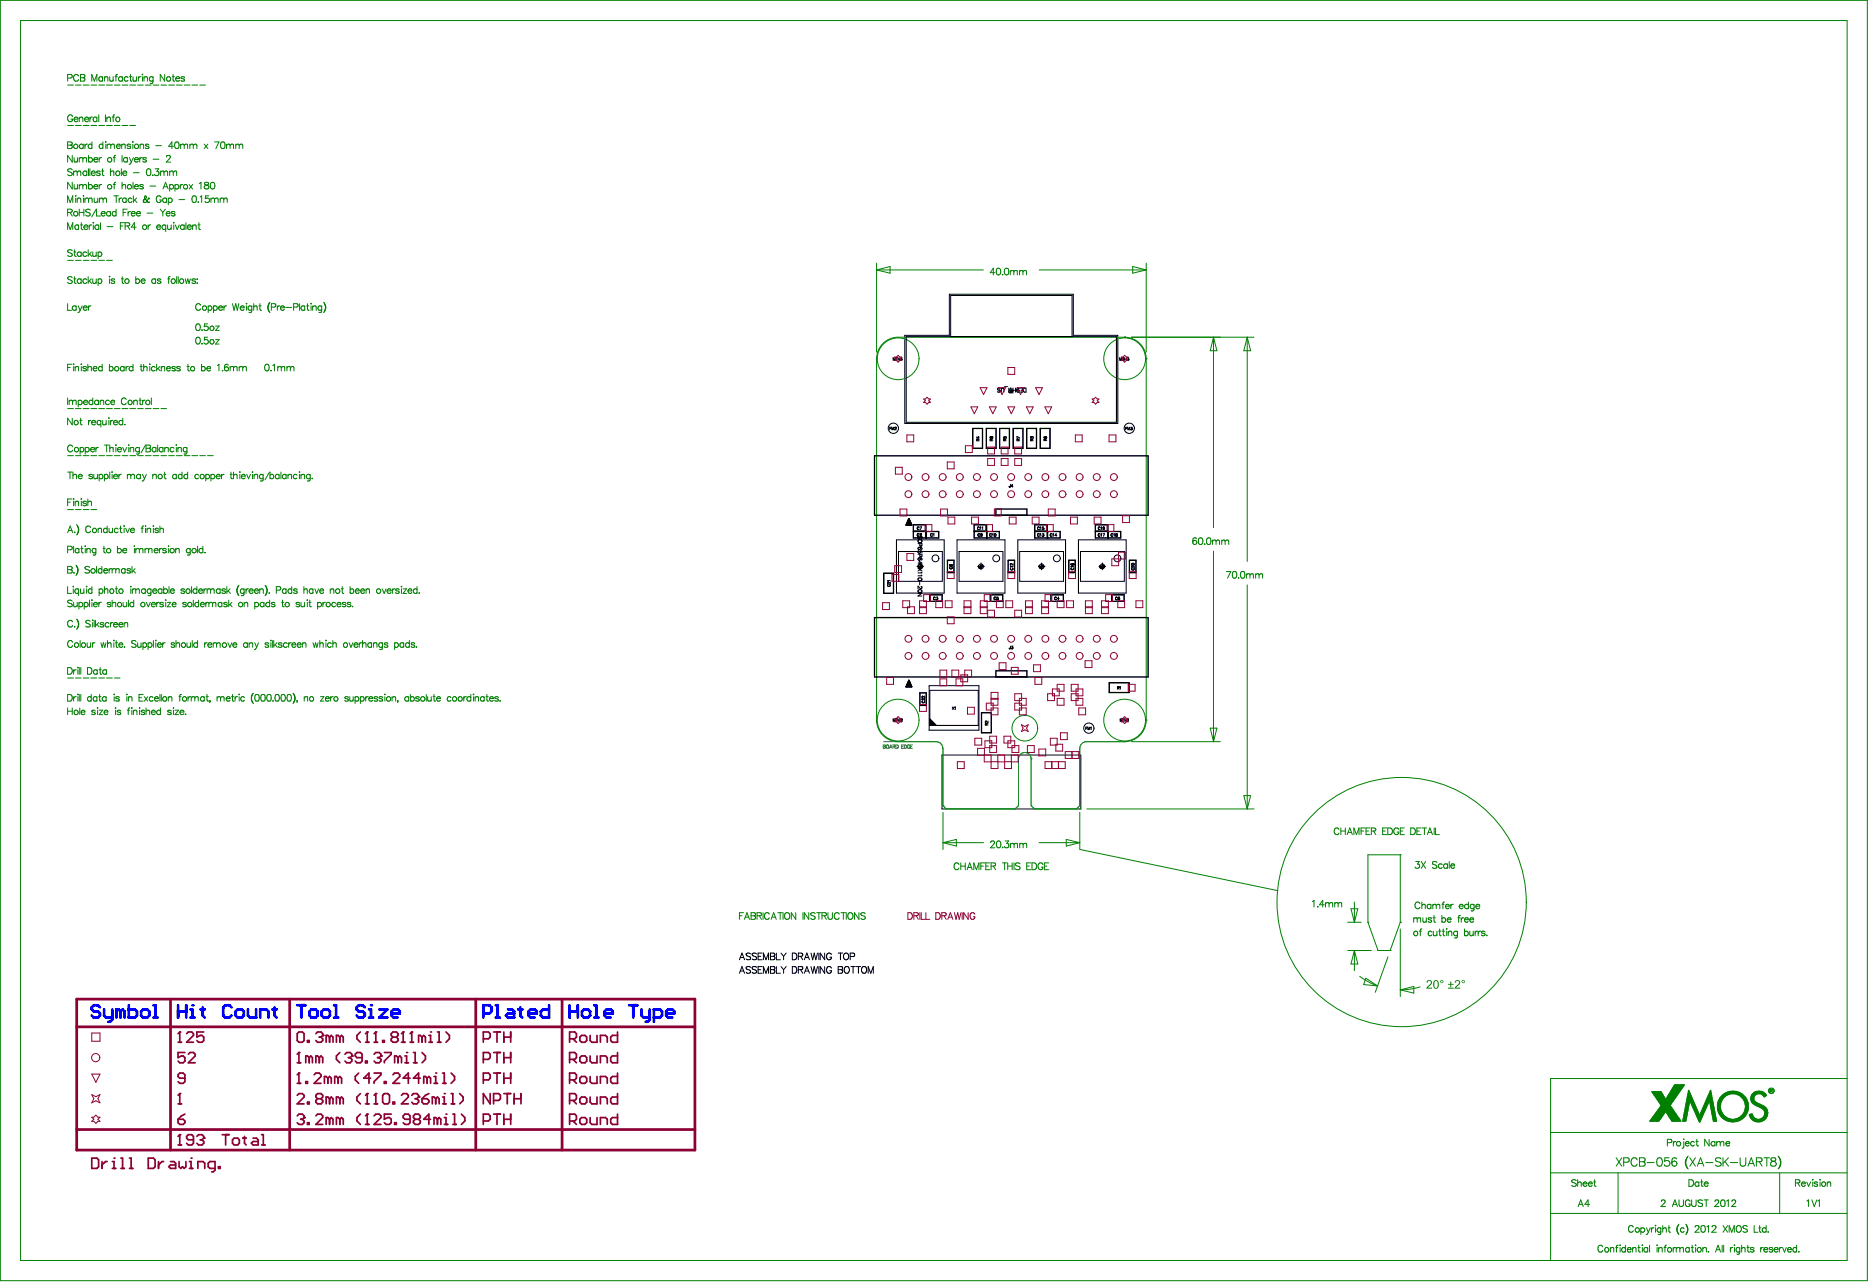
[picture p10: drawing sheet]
<svg xmlns="http://www.w3.org/2000/svg" width="462mm" height="317mm" viewBox="0 0 462 317" stroke-linecap="round" stroke-linejoin="round" font-family="sans-serif">
<g fill="none" stroke="#000" stroke-width=".25">
<path d="M223.4 82.8h11v-10.2h30.6v10.2h11v21.8h-52.6zM240.2 105.7h2.5v5h-2.5zM243.5 105.7h2.5v5h-2.5zM246.8 105.7h2.5v5h-2.5zM250.2 105.7h2.5v5h-2.5zM253.5 105.7h2.5v5h-2.5zM256.8 105.7h2.5v5h-2.5zM221.4 133.3h11.8v13.1h-11.8zM225.5 131.2h6.4v1.7h-6.4v-3.4h3.2v3.4M226.4 139.8h1.7M227.3 139v1.7M233.9 138.3h1.7v3.1h-1.7z"/>
<path d="M236.3 133.3h11.9v13.1h-11.9zM240.5 131.2h6.3v1.7h-6.3v-3.4h3.2v3.4M241.4 139.8h1.7M242.3 139v1.7M248.9 138.3h1.7v3.1h-1.7zM251.3 133.3h11.8v13.1h-11.8zM255.5 131.2h6.3v1.7h-6.3v-3.4h3.2v3.4M256.4 139.8h1.7M257.2 139v1.7M263.9 138.3h1.6v3.1h-1.6zM266.3 133.3h11.8v13.1h-11.8zM270.5 131.2h6.3v1.7h-6.3v-3.4h3.1v3.4"/>
<path d="M271.4 139.8h1.6M272.2 139v1.7M278.9 138.3h1.7v3.1h-1.7zM218.2 141.5h2.5v5h-2.5zM229.5 146.8h3.2v1.7h-3.2zM244.5 146.8h3.2v1.7h-3.2zM259.5 146.8h3.1v1.7h-3.1zM274.5 146.8h3.1v1.7h-3.1zM227.1 171h1.7v3.2h-1.7zM229.4 169.3h12.3v11h-12.3zM242.3 175.9h2.5v5.1h-2.5zM273.9 168.5h5v2.5h-5z"/>
<path d="M232.6 186.4h34.3v13.3h-34.3z"/>
<circle cx="227.3" cy="139.8" r=".59"/>
<circle cx="242.3" cy="139.8" r=".59"/>
<circle cx="257.2" cy="139.8" r=".59"/>
<circle cx="272.2" cy="139.8" r=".59"/>
</g>
<g fill="none" stroke="#008000" stroke-width=".25">
<path d="M.1 .1h461v316.1h-461zM5.1 5.1h451v306.1h-451zM16.7 19.3l1-.1 .1-.3v-.3l-1.1-.2v1.6M19.4 18.8a.69 .69 0 0 0-.9-.3 .69 .69 0 0 0-.3 .9 .64 .64 0 0 0 .5 .6 .64 .64 0 0 0 .7-.3M19.9 18.4l1 .2v.4l-.4 .2 .5 .3-.2 .5h-.9zM19.9 19.2h.6M25.3 19.2a.52 .52 0 0 0-.7-.1 .52 .52 0 0 0 0 .8 .52 .52 0 0 0 .7-.1M25.3 18.9v1.1M25.8 19.3l.4-.4 .4 .1v1M25.8 18.9v1.1M27.1 18.9l.1 1.1h.5l.2-.3M27.9 18.9v1.1"/>
<path d="M28.4 18.9h.6M29 18.4l-.3 .1-.1 .2v1.3M30.2 19.2a.54 .54 0 0 0-.8-.1 .54 .54 0 0 0 0 .8 .54 .54 0 0 0 .8-.1M30.2 18.9v1.1M31.6 19.2a.54 .54 0 0 0-.8-.1 .54 .54 0 0 0 0 .8 .54 .54 0 0 0 .8-.1M32 18.9h.5M32.2 18.4v1.3l.1 .3h.3M32.8 18.9l.1 1.1h.6l.2-.3M33.7 18.9v1.1M34.2 18.9v1.1M34.8 18.9l-.4 .1-.2 .4M35.1 18.4h.2z"/>
<path d="M35.2 18.9v1.1M35.6 19.3l.3-.4 .4 .1 .1 1M35.6 18.9v1.1M37.8 18.9l-.1 1.6-.2 .1-.4-.1M37.8 19.2a.52 .52 0 0 0-.8-.1 .52 .52 0 0 0 0 .8 .52 .52 0 0 0 .8-.1M40.7 18.4v1.6l-1.1-1.6v1.6M42.5 18.9h.6M42.7 18.4v1.3l.1 .3h.4M43.4 19.4v.2a.54 .54 0 0 0 .4 .4 .54 .54 0 0 0 .5-.2M43.5 19.2l.5-.3 .3 .5h-.9zM45.6 19.2l-.4-.3-.5 .3 .8 .4v.4h-.7l-.1-.2M16.7 35h.7l.4 .3v.4l-.4 .1 .4 .3-.1 .5-1 .1z"/>
<path d="M16.7 31h1.4M16.7 21h1.4M16.7 35.8h.7M17.8 38.4v1.6l-1.1-1.6v1.6M17.9 28.8a.63 .63 0 0 0-.7-.4 .63 .63 0 0 0-.5 .6v.4a.61 .61 0 0 0 .6 .7 .61 .61 0 0 0 .6-.7h-.4M18.3 29.4v.1a.49 .49 0 0 0 .4 .5 .49 .49 0 0 0 .5-.2M18.3 38.9v1l.5 .1 .4-.3M18.3 29.2l.6-.3 .3 .5h-.9zM18.6 31h1.4M18.6 21h1.4M19.2 38.9v1.1M19.6 28.9v1.1"/>
<path d="M19.6 38.9v1.1M19.6 29.2l.4-.3 .4 .1 .1 1M19.6 39.2l.4-.3 .4 .1 .1 .2M20.5 39.2l.3-.3 .5 .1 .1 1M20.5 39.2v.8M20.5 35.8a.54 .54 0 0 0-.8 0 .54 .54 0 0 0 0 .8 .54 .54 0 0 0 .8-.1M20.5 31h1.5M20.5 21h1.5M20.5 35.6v1.1M20.9 29.4l.1 .4 .3 .2 .6-.2M21 35.6v1.1M21 29.2l.5-.3 .4 .5h-1z"/>
<path d="M21.6 35.6l-.4 .1-.2 .3M21.9 38.4v1.6M21.9 39.1a.54 .54 0 0 1 .8 0 .54 .54 0 0 1 0 .8 .54 .54 0 0 1-.8-.1M22.2 28.9v1.1M22.4 31h1.5M22.4 21h1.5M22.7 20v-1.6l.6 1.6 .6-1.6v1.6M22.7 35v1.7M22.7 35.8a.52 .52 0 0 0-.8 0 .52 .52 0 0 0 0 .7 .52 .52 0 0 0 .8 0M22.8 28.9l-.4 .1-.2 .4M23.2 39.4l.3 .6 .6-.2M23.3 39.1l.2-.2 .5 .1 .1 .4h-.9z"/>
<path d="M23.9 28.9v1.1M23.9 29.2a.52 .52 0 0 0-.7-.1 .52 .52 0 0 0 0 .8 .52 .52 0 0 0 .7-.1M24.4 31h1.4M24.4 21h1.4M24.4 28.4v1.6M24.5 38.9v1.1M25.1 38.9a.49 .49 0 0 0-.6 .5M25.4 35.8a.52 .52 0 0 0-.8 0 .52 .52 0 0 0 0 .7 .52 .52 0 0 0 .8 0M25.4 35v1.7M26 28.4v1.6M26 35h.2zM26.1 35.6v1.1"/>
<path d="M26.3 31h1.4M26.3 21h1.4M26.4 29.2l.4-.3 .4 .1 .1 1M26.4 28.9v1.1M26.5 35.6v1.1M26.5 35.9l.2-.2a.38 .38 0 0 1 .7 .2M27.4 35.9v.8M27.4 35.9l.3-.3 .5 .1v1M27.7 28.9h.5M27.9 38.9h.6M28.2 31h1.4M28.2 21h1.4"/>
<path d="M28.3 28.4h-.3l-.1 .3v1.3M28.6 38.4h-.3l-.1 .3v1.3M28.7 36l.1 .5 .3 .2 .6-.2M28.8 35.8l.6-.2 .3 .4h-1zM30.1 35.9a.55 .55 0 0 1 .8-.2v1M30.1 35.6v1.1M30.1 31h1.5M30.1 21h1.5M30.1 38.4v1.6M31.5 39.1a.54 .54 0 0 0-.8 0 .54 .54 0 0 0 0 .8 .54 .54 0 0 0 .8-.1M31.5 38.9v1.1M32 38.9l.4 1.1"/>
<path d="M32 31h1.5M32 21h1.5M32.2 35.8a.47 .47 0 0 0-.4-.2 .47 .47 0 0 0-.4 .2l.8 .6-.3 .3-.5-.2M32.7 35h.2zM32.8 35.6v1.1M32.9 38.9l-.5 1.1M33.2 39.4l.4 .6 .6-.2M33.3 39.1l.3-.2 .4 .1 .2 .4h-1zM34 21h1.4M34.5 38.9v1.1M34.6 35.6v1.1M34.6 35.9l.4-.3 .4 .1 .1 1"/>
<path d="M35.1 38.9a.49 .49 0 0 0-.6 .5M35.9 21h1.4M36.1 39.1l-.2-.2-.6 .1v.1l.8 .7a.47 .47 0 0 1-.4 .2 .47 .47 0 0 1-.4-.2M36.8 35.8l-.1-.1a.54 .54 0 0 0-.8 .1l.9 .6-.4 .3-.5-.2M37.8 21h1.4M37.8 39.3h1.4M38.4 36h1.5M39.7 21h1.4M41.1 38.8l.3-.4h.5l.2 .3-.3 .5-.7 .8h1.1M41.6 21h1.5M42.8 36.1h-1.2l.8-1.1v1.7M43.4 35.1a.51 .51 0 0 1 .7 .2v1.1a.51 .51 0 0 1-.4 .3 .51 .51 0 0 1-.5-.3l-.1-.6z"/>
<path d="M43.5 21h1.5M44.6 35.9l.3-.2a.38 .38 0 0 1 .6 .2M44.6 35.6v1.1M45.5 21h1.4M45.5 35.9v.8M45.5 35.9a.55 .55 0 0 1 .8-.2v1M46.9 35.9a.55 .55 0 0 1 .8-.2v.2M46.9 35.6v1.1M47.4 21h1.4M47.7 35.9v.8M47.7 35.9l.3-.2a.38 .38 0 0 1 .6 .2v.8M49.3 21h1.4"/>
<path d="M50.4 35.6l.9 1.1M51.3 35.6l-.9 1.1M53 35h1.1l-.8 1.7M54.7 35.1l.4-.1 .4 .3v1.1l-.2 .2a.55 .55 0 0 1-.8-.2v-.6zM55.9 35.9l.3-.2a.38 .38 0 0 1 .6 .2M55.9 35.6v1.1M56.8 35.9v.8M56.8 35.9a.55 .55 0 0 1 .8-.2l.1 1M58.2 35.9a.55 .55 0 0 1 .8-.2l.1 .2M58.2 35.6v1.1M59.1 35.9l.2-.2a.38 .38 0 0 1 .7 .2v.8M59.1 35.9v.8"/>
<path d="M16.7 50v-1.7l.6 1.7 .7-1.7v1.7M16.7 52.4h1l.1-.4-.4-.4h-.7v1.7M16.7 56.7v-1.7l.6 1.7 .7-1.7v1.7M17.3 52.4l.5 .9M17.8 41.9l-.4-.2-.7 .2 .2 .4 .9 .4v.4l-.4 .3-.7-.3M17.8 45v1.7l-1.1-1.7v1.7M18.2 42.2v1.2M18.2 42.6l.4-.4 .4 .1 .1 .3M18.3 45.6v1a.55 .55 0 0 0 .9-.2M18.6 48.3h.2zM18.7 48.9v1.1M19.1 42.6l.3-.4 .5 .1 .1 1.1"/>
<path d="M19.1 49.2l.3-.3 .5 .1 .1 1M19.1 42.6v.8M19.1 48.9v1.1M19.2 45.6v1.1M19.4 55.5v1.2M19.4 55.8a.52 .52 0 0 0-.8-.1 .52 .52 0 0 0 0 .8 .52 .52 0 0 0 .8-.1M19.6 45.6v1.1M19.6 51.6v1.7M19.6 52.4h1.1M19.6 45.9l.4-.3h.4l.1 .3M19.9 55.5h.5M20.1 55v1.3l.1 .3 .3 .1"/>
<path d="M20.5 45.9l.3-.3h.5l.1 1.1M20.5 45.9v.8M20.5 48.3h.2zM20.6 48.9v1.1M20.7 51.6v1.7M20.7 56l.1 .4 .3 .3 .6-.3M20.8 55.8l.6-.3 .3 .5h-1zM21 48.9v1.1M21 49.2l.2-.2a.38 .38 0 0 1 .7 .2M21.4 42.5a.54 .54 0 0 0-.8-.1 .54 .54 0 0 0 0 .8 .54 .54 0 0 0 .8-.1M21.4 42.2v1.2M21.9 49.2l.3-.3 .5 .1v1"/>
<path d="M21.9 41.7v1.7M21.9 45v1.7M21.9 49.2v.8M21.9 45.8a.54 .54 0 0 1 .8-.1 .54 .54 0 0 1 0 .8 .54 .54 0 0 1-.8-.1M22 55.5v1.2M22.2 41.7v1.7M22.3 51.9l-.4-.3-.6 .1-.1 .5 .9 .4 .2 .5-.4 .2-.7-.2M22.6 42.7v.2a.49 .49 0 0 0 .3 .5 .49 .49 0 0 0 .6-.3M22.6 42.5l.6-.3 .3 .5h-.9zM22.7 55.5l-.4 .1-.3 .4M23 55h.1zM23 55.5v1.2"/>
<path d="M23.2 46l.1 .4 .2 .3 .6-.3M23.3 45.8l.5-.2 .3 .4h-.9zM23.3 48.9v.8a.38 .38 0 0 0 .6 .2l.2-.2M23.8 51.6l-1.1 1.9M23.8 51.6v1.7h1M24.1 48.9v1.1M24.4 55.8a.54 .54 0 0 0-.8-.1 .54 .54 0 0 0 0 .8 .54 .54 0 0 0 .8-.1M24.4 55.5v1.2M24.5 45.6v1.1M24.6 49.2l.3-.3 .5 .1 .1 .2M24.6 48.9v1.1M24.7 42.5a.49 .49 0 0 0-.4-.3 .49 .49 0 0 0-.5 .3l.8 .4 .1 .2a.49 .49 0 0 1-.4 .3 .49 .49 0 0 1-.5-.3"/>
<path d="M24.8 55v1.7M25 52.7l.1 .4 .3 .2 .6-.2M25.1 52.4l.3-.2 .4 .1 .2 .4h-1zM25.1 42.2h.5M25.1 45.6h-.4l-.2 .4M25.3 41.7v1.3l.1 .3 .3 .1M25.5 49.2l.3-.3 .4 .1 .1 1M25.5 49.2v.8M26.5 56h1.4M27.3 52.4a.54 .54 0 0 0-.8 0 .54 .54 0 0 0 0 .8 .54 .54 0 0 0 .8-.1M27.3 41.7v1.7M27.3 52.2v1.1"/>
<path d="M27.3 42.6l.3-.4 .5 .1v1.1M27.9 45.6h.6M28.1 48.3h1.2M28.6 45l-.4 .3v1.4M28.7 52.4a.54 .54 0 0 0-.8 0 .54 .54 0 0 0 0 .8 .54 .54 0 0 0 .8-.1M28.7 51.6v1.7M28.7 48.3v1.7M29.4 48.9v1.1M29.7 55.8h.7M30 41.7v1.7M30.1 48.9l-.4 .1-.3 .4M30.1 45.9l.4-.3h.4l.1 1.1"/>
<path d="M30.1 45v1.7M30.3 42.7l.4 .7 .6-.3M30.4 42.5l.5-.3 .4 .5h-1zM30.4 52.4h.6M30.7 55h-1v1.7M30.9 55.8l1-.1 .1-.4-.4-.3h-.7v1.7M31.2 49.1a.52 .52 0 0 0-.8-.1 .52 .52 0 0 0 0 .8 .52 .52 0 0 0 .8-.1M31.2 48.9v1.1M31.4 51.6h-1v1.7M31.5 55.8l.5 .9M31.6 52.2v1.1M32.3 52.2a.49 .49 0 0 0-.7 .5"/>
<path d="M32.4 52.7l.1 .4 .3 .2 .6-.2M32.4 40l-.5 .6M32.5 52.4l.6-.2 .3 .5h-1zM32.6 49.1a.52 .52 0 0 0-.8-.1 .52 .52 0 0 0 0 .8 .52 .52 0 0 0 .8-.1M32.8 45v1.7M32.9 48.3v1.7M32.9 42.6h1.5M33.2 46l.1 .4 .3 .3 .6-.3M33.2 49.4l.6 .6M33.3 45.8l.5-.2 .4 .4h-1zM33.6 56.1h-1.2l.8-1.1v1.7M33.7 52.7l.1 .4 .3 .2 .6-.2"/>
<path d="M33.7 48.9l-.8 .8M33.8 52.4l.3-.2 .4 .1 .2 .4h-1zM35.4 45.8l-.4-.2h-.4v.3l.7 .3 .1 .2-.4 .3-.5-.3M35.5 49.4v.5M35.7 48.7l1 1.3M35.7 48.7l.2-.4 .2 .3-.2 .5-.4 .3M35.7 48.7l.6 1 .4 .3M35.7 49.2l-.2 .2M36.3 52.6h1.5M36.4 41.8a.54 .54 0 0 1 .8 .2v.4a.7 .7 0 0 1-.6 1 1.08 1.08 0 0 1-.2-1.6zM36.6 55.5v1.2M36.8 49v.1l.1-.1-.2-.1a1.06 1.06 0 0 1-1.2 1"/>
<path d="M36.9 49.8l-.2 .2M37 45.9h1.5M37.2 55.5l-.4 .1-.2 .4M37.6 43.3h.2zM38.3 41.7h.9l-.5 .6a.55 .55 0 0 1 .4 .9 .55 .55 0 0 1-.9-.2M38.7 56l.4 .7 .5-.3M38.8 55.8l.5-.3 .3 .2v.3h-.9zM39.6 51.6l.6 .8M39.7 42.2v1.2M39.7 42.6l.3-.4 .4 .1 .1 .3M39.8 48.7a.61 .61 0 0 0-.7-.4 .61 .61 0 0 0-.5 .7 .67 .67 0 0 0 .3 .9 .67 .67 0 0 0 .9-.3v-.2h-.4M40.2 52.4v.9"/>
<path d="M40.2 46.7l.7-1.7 .6 1.7M40.5 42.6l.4-.4 .4 .1 .1 1.1M40.5 46.1h.8M40.5 42.6v.8M40.8 51.6l-.6 .8M40.9 55.8a.52 .52 0 0 0-.7-.1 .52 .52 0 0 0 0 .8 .52 .52 0 0 0 .7-.1M40.9 55.5v1.7M41.1 52.7l.3 .6 .6-.2M41.1 49.1a.54 .54 0 0 0-.8-.1 .54 .54 0 0 0 0 .8 .54 .54 0 0 0 .8-.1M41.1 48.9v1.1M41.3 52.3h.5l.2 .4h-.9zM41.4 55.5l.1 1.1 .4 .1 .4-.4"/>
<path d="M41.6 48.9v1.6M41.6 49.1a.54 .54 0 0 1 .8-.1 .54 .54 0 0 1 0 .8 .54 .54 0 0 1-.8-.1M41.9 45.8a.54 .54 0 0 1 .8-.1 .54 .54 0 0 1 0 .8 .54 .54 0 0 1-.8-.1M41.9 42.2v1.2M41.9 45.6v1.6M41.9 42.6l.4-.4 .4 .1 .1 .3M42.3 55.5v1.2M42.8 42.6l.4-.4 .4 .1v1.1M42.8 42.6v.8M42.9 54.9v.2zM42.9 55.5v1.2M43.2 52.4l-.3-.2-.5 .1v.1l.8 .7a.47 .47 0 0 1-.4 .3 .47 .47 0 0 1-.4-.3"/>
<path d="M43.2 45.6v1.6M43.2 45.8a.54 .54 0 0 1 .8-.1 .54 .54 0 0 1 0 .8 .54 .54 0 0 1-.8-.1M43.3 55.5l.5 1.2 .5-1.2M44.2 49.3h1.4M44.5 45.6v1.1M45.2 45.6h-.4l-.3 .4M45.5 55.8a.54 .54 0 0 0-.8-.1 .54 .54 0 0 0 0 .8 .54 .54 0 0 0 .8-.1M45.5 55.5v1.2M45.9 55v1.7M46.3 56v.4l.4 .3 .5-.3M46.3 55.8l.6-.3 .3 .5h-.9zM46.7 45.6l.9 1.1"/>
<path d="M47.6 55.9l.4-.4 .4 .1 .1 1.1M47.6 55.5v1.2M47.6 45.6l-.9 1.1M47.6 48.4l.4-.1 .5 .3v1.1l-.2 .2a.55 .55 0 0 1-.8-.2l-.1-.6zM48.9 55.5h.5M48.9 49.9h.1zM49.1 55v1.3l.1 .3 .3 .1M49.2 45.3l.4-.3v1.7M49.4 48.6l.4-.3v1.7M50.6 45.1v.5l.5 .1a.47 .47 0 0 1 .5 .4 .47 .47 0 0 1-.4 .6l-.6-.1-.2-.2a.88 .88 0 0 1 1-.8l.1-.3a.63 .63 0 0 0-.9-.2zM51.6 48.3h-.8l-.1 .8a.6 .6 0 0 1 .9 0 .6 .6 0 0 1-.1 .9 .6 .6 0 0 1-.9-.3M52.1 48.9v1.1"/>
<path d="M52.1 49.2l.2-.2a.38 .38 0 0 1 .7 .2M52.2 45.1l.2-.1a.85 .85 0 0 1 .7 .8 .85 .85 0 0 1-.7 .9l-.4-.3-.1-.5zM53 49.2l.4-.3 .4 .1 .1 1M53 49.2v.8M54.4 48.9v1.1M54.4 49.2l.3-.3 .5 .1 .1 .2M55.3 49.2l.3-.3 .4 .1 .1 1M55.3 49.2v.8M16.7 75v1.6h1M16.7 64.3h1.4M17.8 61.9l-.4-.2a.52 .52 0 0 0-.7 .3l1.1 .8v.3l-.4 .2-.7-.2M17.8 68.5l-.4-.2-.7 .2 .2 .4 .9 .6v.2l-.4 .3-.7-.3"/>
<path d="M18.2 68.8h.6M18.2 62.2h.6M18.4 61.7v1.3l.4 .3M18.4 68.3v1.3l.1 .3 .3 .1M18.6 64.3h1.4M18.8 75.7a.54 .54 0 0 0-.8-.1 .54 .54 0 0 0 0 .8 .54 .54 0 0 0 .8 0M18.8 75.5v1.1M19.3 75.5l.5 1.1M19.8 76.6l-.1 .4-.5 .2M20 62.2v1.1M20 68.8v1.2M20 69.1a.54 .54 0 0 0-.8-.1 .54 .54 0 0 0 0 .8 .54 .54 0 0 0 .8-.1"/>
<path d="M20 62.4a.54 .54 0 0 0-.8-.1 .54 .54 0 0 0 0 .8 .54 .54 0 0 0 .8 0M20.3 75.5l-.5 1.1M20.5 64.3h1.5M20.5 76l.4 .6 .6-.2M20.6 75.7l.6-.2 .3 .5h-1zM21.4 69.1a.54 .54 0 0 0-.8-.1 .54 .54 0 0 0 0 .8 .54 .54 0 0 0 .8-.1M21.4 62.4a.54 .54 0 0 0-.8-.1 .54 .54 0 0 0 0 .8 .54 .54 0 0 0 .8 0M21.8 61.7v1.6M21.8 68.3v1.7M21.9 75.5v1.1M22.1 69.3l.6 .7M22.1 62.7l.6 .6"/>
<path d="M22.4 64.3h1.5M22.5 75.5l-.4 .1-.2 .4M22.6 68.8l-.8 .8M22.6 62.2l-.8 .8M22.9 62.2l.1 1 .4 .1 .4-.3M22.9 68.8l.1 1.1 .4 .1 .4-.4M23.8 62.2v1.1M23.8 68.8v1.2M24.2 62.4a.52 .52 0 0 1 .8 0 .52 .52 0 0 1 0 .7 .52 .52 0 0 1-.8 0M24.2 69.1a.52 .52 0 0 1 .8-.1 .52 .52 0 0 1 0 .8 .52 .52 0 0 1-.8-.1M24.2 62.2v1.7M24.2 68.8v1.7"/>
<path d="M24.4 64.3h1.4M26.3 64.3h1.4M27.1 68.2v.2zM27.1 68.8v1.2M28.3 69.1l-.1-.2a.54 .54 0 0 0-.8 .2l.8 .4v.4a.54 .54 0 0 1-.8-.2M30 68.8h.5M30.2 68.3v1.3l.1 .3 .3 .1M33.5 68.3v1.7M33.5 69.1a.54 .54 0 0 1 .8-.1 .54 .54 0 0 1 0 .8 .54 .54 0 0 1-.8-.1M34.8 69.3l.1 .4 .4 .3 .5-.3M34.9 69.1l.6-.3 .3 .5h-1zM38.4 69.1a.54 .54 0 0 0-.8-.1 .54 .54 0 0 0 0 .8 .54 .54 0 0 0 .8-.1"/>
<path d="M38.4 68.8v1.2M39.7 69.1l-.3-.3-.5 .3 .8 .4v.4l-.5 .1-.3-.3M41.4 68.8h.5M42 68.3l-.3 .1-.1 1.6M43.6 68.3v1.7M44 68.3v1.7M45.7 68.8l.3 1.2 .4-1.2 .3 1.2 .3-1.2M48.3 69.1l-.4-.3-.5 .3 .8 .4v.4l-.5 .1-.3-.3M48.6 68.9h.2zM48.6 69.9h.2zM49.5 75.4a.69 .69 0 0 0-.9-.4 .69 .69 0 0 0-.3 1 .64 .64 0 0 0 .5 .6 .64 .64 0 0 0 .7-.4M51.3 80h-.8l-.1 .7a.58 .58 0 0 1 .9 0 .58 .58 0 0 1-.1 .8 .58 .58 0 0 1-.8-.2"/>
<path d="M51.4 75.5v1.7M51.4 75.7a.52 .52 0 0 1 .8 0 .52 .52 0 0 1 0 .7 .52 .52 0 0 1-.8 0M52.7 75.7a.52 .52 0 0 1 .8 0 .52 .52 0 0 1 0 .7 .52 .52 0 0 1-.8 0M52.7 75.5v1.7M54 76l.1 .4 .3 .2 .6-.2M54.1 75.7l.5-.2 .4 .5h-1zM55.3 75.5v1.1M55.9 75.5l-.3 .1-.3 .4M57.4 75l.4 1.6 .4-1.6 .4 1.6 .4-1.6M59.3 76l.1 .4 .3 .2 .6-.2M59.4 75.7l.6-.2 .3 .5h-1zM60.8 75h.2z"/>
<path d="M60.9 75.5v1.1M62.2 75.7a.52 .52 0 0 0-.8 0 .52 .52 0 0 0 0 .7 .52 .52 0 0 0 .8 0M62.2 75.5l-.1 1.5-.2 .2-.4-.1M62.7 75.8l.3-.3 .4 .1 .1 1M62.7 75v1.6M63.9 75.5h.6M64.2 75v1.3l.4 .3M66.4 75.1l-.3 1 .4 .9M66.4 75.1l-.2 1 .3 .9M66.5 77l.2 .2M66.7 74.6l-.3 .5M67 75.8l1-.1v-.6l-1-.1v1.6"/>
<path d="M68.5 75.5v1.1M69.1 75.5l-.4 .1-.2 .4M69.3 76v.4l.4 .2 .5-.2M69.3 75.7l.6-.2 .3 .5h-.9zM70.6 75.9h1.4M72.5 75.8l1-.1v-.6l-1-.1v1.6M74 75v1.6M75.3 75.7a.52 .52 0 0 0-.8 0 .52 .52 0 0 0 0 .7 .52 .52 0 0 0 .8 0M75.3 75.5v1.1M75.7 75.5h.6M75.9 75v1.3l.1 .2 .4 .1M76.7 75h.2z"/>
<path d="M76.8 75.5v1.1M77.2 75.8l.4-.3 .4 .1 .1 1M77.2 75.5v1.1M79.4 75.5v1.5l-.3 .2-.4-.1M79.4 75.7a.52 .52 0 0 0-.7 0 .52 .52 0 0 0 0 .7 .52 .52 0 0 0 .7 0M79.9 74.6l.3 .5M80.1 77l-.2 .2M80.2 75.1l.3 1-.4 .9M80.2 75.1l.2 1-.3 .9M216.5 66.6l3.3-.8v1.6zM216.5 65v21.9M216.5 66.6h26.3"/>
<path d="M245.7 67.3h-1.2l.8-1.1v1.7M246.2 66.3a.55 .55 0 0 1 .8 .2v1.1a.51 .51 0 0 1-.4 .3 .51 .51 0 0 1-.5-.3l-.1-.7zM247.5 67.8h.2zM248.3 66.3l.3-.1 .5 .3v1.1l-.2 .2a.55 .55 0 0 1-.8-.2l-.1-.7zM249.5 66.8v1.1M249.5 67.1l.4-.3 .4 .1 .1 .2M250.4 67.1l.4-.3 .4 .1v1M250.4 67.1v.8M251.8 67.1l.3-.3 .5 .1v.2M251.8 66.8v1.1M252.6 67.1l.4-.3 .4 .1 .1 1M252.6 67.1v.8"/>
<path d="M256.6 66.6h26.5M279.7 65.8l3.4 .8-3.4 .8zM283.1 65v21.9M16.7 98.3v1.6M16.7 90.7h.6M17.1 98.8v1.1M17.1 99.1l.4-.3h.2l.2 .3M17.8 89.9h-1.1v1.7M17.9 99.1l.3-.2a.38 .38 0 0 1 .6 .2v.8M17.9 99.1v.8M18.1 89.9h.2zM18.2 90.5v1.1"/>
<path d="M18.6 90.8l.3-.3 .4 .1 .1 1M18.6 90.5v1.1M19.3 98.8v1.7M19.3 99.1a.54 .54 0 0 1 .8-.1 .54 .54 0 0 1 0 .8 .54 .54 0 0 1-.8-.1M20 89.9h.2zM20.1 90.5v1.1M20.6 99.3l.1 .4 .4 .2 .5-.2M20.7 99.1l.6-.3 .3 .5h-1zM21.4 90.7l-.4-.2-.5 .1v.3l.8 .2 .1 .3-.4 .2-.5-.2M21.7 89.9v1.7M21.7 90.8l.4-.3 .4 .1 .1 1M22.9 99.1a.54 .54 0 0 0-.8-.1 .54 .54 0 0 0 0 .8 .54 .54 0 0 0 .8-.1"/>
<path d="M22.9 98.3v1.6M23 90.9l.1 .5 .3 .2 .5-.2M23.2 90.6h.6l.1 .3h-.9zM24.3 99.1a.54 .54 0 0 0-.8-.1 .54 .54 0 0 0 0 .8 .54 .54 0 0 0 .8-.1M24.3 98.8v1.1M24.7 98.8v1.1M24.7 99.1l.4-.3 .4 .1 .1 1M25.2 90.7a.52 .52 0 0 0-.7 0 .52 .52 0 0 0 0 .7 .52 .52 0 0 0 .7 0M25.2 89.9v1.7M27 90.7a.52 .52 0 0 1 .8 0 .52 .52 0 0 1 0 .7 .52 .52 0 0 1-.8 0M27 99.1a.54 .54 0 0 0-.8-.1 .54 .54 0 0 0 0 .8 .54 .54 0 0 0 .8-.1M27 89.9v1.7"/>
<path d="M27.4 99.3v.4l.3 .2 .6-.2M27.4 99.1l.6-.3 .3 .5h-.9zM30.7 90.5v1.1M30.7 90.7a.52 .52 0 0 0-.8 0 .52 .52 0 0 0 0 .7 .52 .52 0 0 0 .8 0M31.1 90.5v1.1M31.2 98.6a.61 .61 0 0 0-.7-.3 .61 .61 0 0 0-.5 .6 .67 .67 0 0 0 .2 .9 .67 .67 0 0 0 1-.3M31.8 90.5l-.5 .1-.2 .3M32.8 90.7a.54 .54 0 0 0-.8-.1 .54 .54 0 0 0 0 .9 .54 .54 0 0 0 .8-.1M32.8 89.9v1.7M33 98.8v1.1M33 99.1l.4-.3 .4 .1 .1 1M34.3 98.8h.6"/>
<path d="M34.6 98.3v1.5l.4 .1M34.6 90.5h.5M34.8 89.9v1.4l.4 .3M35.2 98.8v1.1M35.5 90.8l.4-.3 .3 .1 .1 1M35.5 89.9v1.7M35.8 98.8l-.4 .1-.2 .4M36.9 89.9h.2zM37 90.5v1.1M37.4 98.3v1.6M38.3 90.7a.54 .54 0 0 0-.8-.1 .54 .54 0 0 0 0 .9 .54 .54 0 0 0 .8-.1M38.7 89.9v1.7"/>
<path d="M39 90.9l.6 .7M39.5 90.5l-.8 .8M39.8 90.8l.4-.3 .4 .1 .1 1M39.8 90.5v1.1M41.1 90.9l.1 .5 .3 .2 .6-.2M41.3 90.6l.5-.1 .3 .4h-1zM43.3 90.7a.47 .47 0 0 0-.4-.2 .47 .47 0 0 0-.5 .2l.9 .6-.3 .3-.6-.2M44.5 90.7a.49 .49 0 0 0-.4-.2 .49 .49 0 0 0-.5 .2l.9 .6-.3 .3-.6-.2M46.2 90.5h.5M46.4 89.9v1.4l.4 .3M48.6 83.3a.54 .54 0 0 1 .8 .3l.1 .4a.75 .75 0 0 1-.7 .9 1.04 1.04 0 0 1-.2-1.6zM48.6 80h.2a.85 .85 0 0 1 .7 .8 .85 .85 0 0 1-.7 .8l-.4-.3-.1-.4z"/>
<path d="M49.8 90.7a.52 .52 0 0 1 .7 0 .52 .52 0 0 1 0 .7 .52 .52 0 0 1-.7 0M49.8 89.9v1.7M49.8 84.9h.2zM49.8 81.5h.2zM51.1 90.9l.1 .5 .3 .2 .5-.2M51.3 83.3h-.8l-.1 .7a.58 .58 0 0 1 .9 0 .58 .58 0 0 1-.1 .8 .58 .58 0 0 1-.8-.2M51.3 90.6l.4-.1 .3 .4h-.9zM53.2 83.8h.9l-.9 1.1h.9M53.2 80.5h.9l-.9 1.1h.9M53.7 90.2l.4-.3v1.7M54.9 91.5h.1zM56.4 90.2l-.1-.2a.51 .51 0 0 0-.8 .2l-.1 .8"/>
<path d="M56.8 90.5v1.1M56.8 90.8l.4-.3 .4 .1 .1 .2M57.7 90.8l.4-.3 .4 .1 .1 1M57.7 90.8v.8M59.1 90.8l.4-.3 .4 .1 .1 .2M59.1 90.5v1.1M60 90.8l.3-.3 .5 .1v1M60 90.8v.8M65.6 90a.51 .51 0 0 1 .8 .2v1.1a.51 .51 0 0 1-.5 .3 .51 .51 0 0 1-.5-.3v-.7zM66.8 91.5h.2zM67.3 90.2l.5-.3v1.7M68.6 90.8l.4-.3 .4 .1 .1 .2"/>
<path d="M68.6 90.5v1.1M69.5 90.8l.3-.3 .5 .1v1M69.5 90.8v.8M70.9 90.5v1.1M70.9 90.8l.3-.3 .5 .1v.2M71.7 90.8l.4-.3 .4 .1 .1 1M71.7 90.8v.8M216.5 88.6h.1M216.5 88.6v89.2a5.3 5.3 0 0 0 5.3 5.3h9.4a1.65 1.65 0 0 1 1.6 1.7M277.7 83.3h.1M277.7 83.3h-55.9a5.3 5.3 0 0 0-5.3 5.3M277.7 83.3a5.3 5.3 0 0 1 5.4 5.3"/>
<path d="M279.4 83.3h30.3M283.1 88.6h.1M283.1 88.6v89.2M299.7 83.3l.8 3.3h-1.6zM299.7 83.3v47M308 83.3l.8 3.3h-1.7zM308 83.3v55.3M16.7 112.5h1.4M16.7 100.9h1.4M16.7 116.6h1.1M17.3 116.6v1.6M17.8 103.2v1.7l-1.1-1.7v1.7"/>
<path d="M17.9 110.3a.63 .63 0 0 0-.7-.4 .63 .63 0 0 0-.5 .6v.4a.63 .63 0 0 0 .5 .7 .63 .63 0 0 0 .7-.5M18 116.6v1.6M18 117.4l.4-.3 .4 .1 .1 1M18.6 112.5h1.4M18.6 100.9h1.4M19.3 117.6l.1 .4 .3 .2 .6-.2M19.4 117.4l.6-.3 .3 .5h-1zM19.7 103.8h.6M19.8 110.7a.52 .52 0 0 1 .8-.1 .52 .52 0 0 1 0 .8 .52 .52 0 0 1-.8-.1M19.8 110.5v1.6M19.9 103.2v1.4l.4 .3M20.5 112.5h1.5"/>
<path d="M20.5 100.9h1.5M21.1 110.5v1.6M21.1 110.7a.54 .54 0 0 1 .8-.1 .54 .54 0 0 1 0 .8 .54 .54 0 0 1-.8-.1M21.9 103.8v1.1M22.4 110.9v.4l.4 .3 .5-.3M22.4 112.5h1.5M22.4 100.9h1.5M22.4 110.7l.4-.2h.4l.1 .4h-.9zM22.5 103.8l-.4 .1-.2 .4M22.7 104.3v.4l.3 .2 .6-.2M22.7 104l.6-.2 .3 .5h-.9zM22.8 117.4l-.3-.3-.5 .1v.3l.7 .2 .1 .3-.3 .2-.6-.2"/>
<path d="M23.2 117.1v.8a.38 .38 0 0 0 .6 .2l.3-.2M23.7 110.5v1.1M24.1 117.1v1.1M24.3 110.5a.49 .49 0 0 0-.6 .4M24.4 112.5h1.4M24.4 100.9h1.4M24.5 117.1v1.7M24.5 117.4a.52 .52 0 0 1 .7-.1 .52 .52 0 0 1 0 .8 .52 .52 0 0 1-.7-.1M24.9 104a.52 .52 0 0 0-.8 0 .52 .52 0 0 0 0 .7 .52 .52 0 0 0 .8 0M24.9 103.8v1.6M25.4 103.8v1a.55 .55 0 0 0 .8-.2M25.8 117.4a.52 .52 0 0 1 .8-.1 .52 .52 0 0 1 0 .8 .52 .52 0 0 1-.8-.1"/>
<path d="M25.8 109.9h1.1M25.8 117.1v1.7M26.2 103.8v1.1M26.3 112.5h1.4M26.3 100.9h1.4M26.3 109.9v1.7M26.8 103.2h.2zM26.9 103.8v1.1M27.1 110.8l.2-.3h.6v1.1M27.1 109.9v1.7M27.1 116.6v1.6M27.3 103.8v1.1"/>
<path d="M27.6 116.6h.1zM27.7 117.1v1.1M27.9 103.8l-.4 .1-.2 .4M28 104.3l.1 .4 .4 .2 .5-.2M28 117.6l.1 .4 .4 .2 .5-.2M28.1 104l.6-.2 .3 .5h-1zM28.1 117.4l.6-.3 .3 .5h-1zM28.2 112.5h1.4M28.2 100.9h1.4M28.5 109.9h.2zM28.6 110.5v1.1M29 110.9l.4 .7 .6-.3"/>
<path d="M29.1 110.7l.3-.2h.4l.2 .4h-1zM29.3 117.1v1.1M30 117.1l-.4 .1-.3 .4M30.1 112.5h1.5M30.1 100.9h1.5M30.3 104a.54 .54 0 0 0-.8 0 .54 .54 0 0 0 0 .8 .54 .54 0 0 0 .8-.1M30.3 103.2v1.7M30.3 110.5l.5 1.1 .5-1.1M30.7 104.8h.2zM31.5 117.1v1.1M31.5 117.4l.3-.3 .5 .1v.2M31.7 109.9h.1z"/>
<path d="M31.8 110.5v1.1M32 112.5h1.5M32 100.9h1.5M32.1 110.8l.3-.3h.5l.1 1.1M32.1 110.5v1.1M32.3 117.4l.4-.3 .4 .1 .1 1M32.3 117.4v.8M34 112.5h1.4M34 100.9h1.4M34.4 110.5l-.1 1.4-.2 .2-.4-.1M34.4 110.7a.54 .54 0 0 0-.8-.1 .54 .54 0 0 0 0 .8 .54 .54 0 0 0 .8-.1M34.7 117.4a.54 .54 0 0 0-.8-.1 .54 .54 0 0 0 0 .8 .54 .54 0 0 0 .8-.1"/>
<path d="M34.7 117.1v1.1M35.2 117.1l.5 1.1M35.7 118.2l-.4 .5-.2 .1M35.9 112.5h1.4M35.9 100.9h1.4M35.9 109.9l-1.1 1.9M36.1 109.9l.9 .1 .2 .4-.4 .3 .4 .3-.2 .5-.9 .1zM36.1 110.7h.7M36.1 117.1l-.4 1.1M37.7 117.4l.4-.3 .4 .1 .1 1M37.7 117.1v1.1M37.8 112.5h1.4"/>
<path d="M37.8 100.9h1.4M38.5 110.7a.54 .54 0 0 0-.8-.1 .54 .54 0 0 0 0 .8 .54 .54 0 0 0 .8-.1M38.5 110.5v1.1M38.9 109.9v1.7M39.7 112.5h1.4M39.7 100.9h1.4M40.2 110.7a.54 .54 0 0 0-.7-.1 .54 .54 0 0 0 0 .8 .54 .54 0 0 0 .7-.1M40.2 110.5v1.1M40.4 117.1h.6M40.7 110.8l.2-.3h.6l.1 1.1M40.7 110.5v1.1M40.7 116.6v1.3l.4 .3"/>
<path d="M41.6 112.5h1.5M43 110.7a.54 .54 0 0 0-.8-.1 .54 .54 0 0 0 0 .8 .54 .54 0 0 0 .8-.1M43.5 109.9h.1zM43.5 112.5h1.5M43.5 117.4a.52 .52 0 0 0-.7-.1 .52 .52 0 0 0 0 .8 .52 .52 0 0 0 .7-.1M43.5 110.5v1.1M43.5 117.1v1.1M43.9 110.8l.2-.3h.6l.1 1.1M43.9 110.5v1.1M44.9 117.4a.52 .52 0 0 0-.7-.1 .52 .52 0 0 0 0 .8 .52 .52 0 0 0 .7-.1M44.9 116.6v1.6M45.5 112.5h1.4"/>
<path d="M46.2 110.7a.52 .52 0 0 0-.8-.1 .52 .52 0 0 0 0 .8 .52 .52 0 0 0 .8-.1M46.2 110.5l-.1 1.4-.2 .2-.5-.1M46.3 117.4a.52 .52 0 0 0-.7-.1 .52 .52 0 0 0 0 .8 .52 .52 0 0 0 .7-.1M46.3 116.6v1.6M47.4 112.5h1.4M49 117.4a.52 .52 0 0 0-.7-.1 .52 .52 0 0 0 0 .8 .52 .52 0 0 0 .7-.1M49.3 112.5h1.4M50.8 117.4a.52 .52 0 0 1 .8-.1 .52 .52 0 0 1 0 .8 .52 .52 0 0 1-.8-.1M50.8 117.1v1.7M51.2 112.5h1.5M52.1 117.4a.54 .54 0 0 1 .8-.1 .54 .54 0 0 1 0 .8 .54 .54 0 0 1-.8-.1M52.1 117.1v1.7"/>
<path d="M53.4 117.6l.1 .4 .3 .2 .6-.2M53.5 117.4l.5-.3 .4 .5h-1zM54.7 117.1v1.1M55.3 117.1l-.3 .1-.3 .4M56.8 117.1h.6M57 116.6v1.3l.1 .2 .4 .1M57.7 116.6v1.6M57.7 117.4l.4-.3 .4 .1 .1 1M59.1 116.6h.2zM59.2 117.1v1.1M59.6 117.6l.1 .4 .3 .2 .5-.2M59.8 117.2h.6l.1 .4h-.9z"/>
<path d="M60.9 117.1l.5 1.1 .5-1.1M62.3 116.6h.1zM62.4 117.1v1.1M62.7 117.4l.4-.3 .4 .1 .1 1M62.7 117.1v1.1M65 117.4a.52 .52 0 0 0-.8-.1 .52 .52 0 0 0 0 .8 .52 .52 0 0 0 .8-.1M65 117.1l-.1 1.5-.6 .1M66.5 116.6l-1.1 1.9M66.7 117.4a.52 .52 0 0 1 .7-.1 .52 .52 0 0 1 0 .8 .52 .52 0 0 1-.7-.1M66.7 116.6v1.6M68.9 117.4a.52 .52 0 0 0-.8-.1 .52 .52 0 0 0 0 .8 .52 .52 0 0 0 .8-.1M68.9 117.1v1.1"/>
<path d="M69.4 116.6v1.6M70.6 117.4a.52 .52 0 0 0-.7-.1 .52 .52 0 0 0 0 .8 .52 .52 0 0 0 .7-.1M70.6 117.1v1.1M71.1 117.4l.4-.3 .4 .1 .1 1M71.1 117.1v1.1M73.4 117.4a.52 .52 0 0 0-.8-.1 .52 .52 0 0 0 0 .8 .52 .52 0 0 0 .8-.1M73.9 117.1v1.1M73.9 116.5v.1zM74.3 117.1v1.1M74.3 117.4l.4-.3 .4 .1 .1 1M76.6 117.4a.54 .54 0 0 0-.8-.1 .54 .54 0 0 0 0 .8 .54 .54 0 0 0 .8-.1M76.6 117.1l-.1 1.5-.6 .1"/>
<path d="M77 118.1h.2zM16.7 135.7h1l.1-.6-.4-.2h-.7v1.6M16.7 139.8l1.1 .2v.5l-.4 .1 .4 .3-.1 .5-1 .1zM16.7 125.8h1.4M16.7 124h.6M16.7 131.5l.6-1.6 .7 1.6M17 131h.8M17.8 123.2h-1.1v1.7M18.1 123.2h.2zM18.2 123.7v1.2M18.2 134.9v1.6M18.4 131.3v.2z"/>
<path d="M18.6 124.1l.3-.4 .4 .1 .1 1.1M18.6 123.7v1.2M18.6 125.8h1.4M18.7 139.5l.2 .2M18.9 139.7l.4 .9-.1 .8-.3 .5M18.9 139.7l.3 .9-.3 1.3M18.9 129.5l.2 .2M19.1 129.7l.3 .5a1.82 1.82 0 0 1-.3 1.7M19.1 129.7l.3 1-.3 1.2M19.1 131.9l-.2 .2M19.5 135.4v1.1M19.5 135.7a.52 .52 0 0 0-.8-.1 .52 .52 0 0 0 0 .8 .52 .52 0 0 0 .8-.1"/>
<path d="M20 135.4h.5M20 123.2h.2zM20.1 123.7v1.2M20.2 134.9v1.3l.1 .2 .3 .1M20.5 125.8h1.5M21 134.9h.1zM21.1 135.4v1.1M21.4 124l-.4-.3-.5 .3 .8 .4v.4l-.5 .1-.3-.3M21.4 135.7l.4-.3 .4 .1 .1 1M21.4 135.4v1.1M21.7 124.1l.4-.4 .4 .1 .1 1.1M21.7 123.2v1.7"/>
<path d="M22.4 130.2a.61 .61 0 0 0-.7-.3 .61 .61 0 0 0-.5 .6 .67 .67 0 0 0 .3 .9 .67 .67 0 0 0 .9-.3M22.4 125.8h1.5M23.7 135.7a.52 .52 0 0 0-.8-.1 .52 .52 0 0 0 0 .8 .52 .52 0 0 0 .8-.1M23.7 135.4l-.1 1.5-.6 .1M23.8 139.8v1.7M24.2 130.4v1.1M24.2 130.7l.4-.3 .4 .1 .1 1M25.2 139.8v1.7M25.5 135.4h.5M25.7 134.9v1.3v.2l.4 .1M26.5 130.7a.52 .52 0 0 0-.8-.1 .52 .52 0 0 0 0 .8 .52 .52 0 0 0 .8-.1M26.5 129.9v1.6"/>
<path d="M26.9 130.4l.1 1 .4 .1 .4-.3M27.8 130.4v1.1M29 134.9v1.6M29 135.7a.54 .54 0 0 1 .8-.1 .54 .54 0 0 1 0 .8 .54 .54 0 0 1-.8-.1M29.2 130.7a.52 .52 0 0 0-.8-.1 .52 .52 0 0 0 0 .8 .52 .52 0 0 0 .8-.1M29.5 130.4h.6M29.8 129.9v1.3l.3 .3M30.3 135.9l.1 .4 .3 .2 .6-.2M30.4 135.7l.5-.3 .4 .5h-1zM30.6 129.9h.1zM30.7 130.4v1.1M31 130.4l.5 1.1 .5-1.1"/>
<path d="M32.2 130.9l.1 .4 .3 .2 .6-.2M32.3 130.7l.5-.3 .4 .5h-1zM32.6 139.8v1.7M33.1 134.9h.1zM33.2 135.4v1.1M33.5 135.7l.4-.3 .4 .1 .1 .2M33.5 135.4v1.1M34.4 135.7l.4-.3 .4 .1 .1 1M34.4 135.7v.8M34.8 130.4h.6M35.5 129.9l-.4 .3v1.3M35.8 135.7l.4-.3 .4 .1 .1 .2"/>
<path d="M35.8 135.4v1.1M35.9 129.8v.2zM35.9 130.4v1.1M36.3 130.7l.3-.2a.38 .38 0 0 1 .6 .2v.8M36.3 130.4v1.1M36.7 135.7l.4-.3 .4 .1v1M36.7 135.7v.8M37.8 129.9h.2zM37.9 130.4v1.1M38.1 135.9v.4l.4 .2 .5-.2M38.1 135.7l.6-.3 .3 .5h-.9zM39.1 130.7a.47 .47 0 0 0-.4-.3 .47 .47 0 0 0-.4 .3l.8 .5-.3 .3-.5-.2"/>
<path d="M39.4 135.4v1.1M39.5 130.7l.4-.3 .3 .1 .1 1M39.5 129.9v1.6M40 135.4l-.4 .1-.2 .4M41.1 135.7l-.4-.3-.5 .1v.3l.8 .2 .1 .3-.4 .2-.5-.2M41.6 134.9h.1zM41.6 135.4v1.1M43.4 135.7l.4-.3 .4 .1 .1 1M43.4 135.4v1.1M47 135.7a.54 .54 0 0 0-.8-.1 .54 .54 0 0 0 0 .8 .54 .54 0 0 0 .8-.1M47 135.4l-.1 1.5-.6 .1M48.8 134.9v1.6"/>
<path d="M50.1 135.7a.54 .54 0 0 0-.8-.1 .54 .54 0 0 0 0 .8 .54 .54 0 0 0 .8-.1M50.1 134.9v1.6M50.5 136.4h.2zM295.5 133l-.5-.2a.76 .76 0 0 0-.4 1.1M296.2 132.9a.55 .55 0 0 1 .8 .2v1a.54 .54 0 0 1-.5 .3 .54 .54 0 0 1-.5-.3v-1zM297.4 134.3h.2zM298.2 132.9a.51 .51 0 0 1 .7 .2v1a.51 .51 0 0 1-.4 .3 .51 .51 0 0 1-.5-.3l-.1-.6zM299.4 133.3v1.1M299.4 133.6l.4-.3 .4 .1 .1 .2M299.7 136.1v47M300.3 133.6l.4-.3 .4 .1v1M300.3 133.6v.8"/>
<path d="M301.7 133.6l.4-.3h.2l.2 .3M301.7 133.3v1.1M302.5 133.6l.3-.2a.38 .38 0 0 1 .6 .2v.8M302.5 133.6v.8M16.7 144.8v1.7h1M16.7 140.6h.7M17.8 148.4l-.4-.2a.52 .52 0 0 0-.7 .3l1.1 .8v.3l-.4 .2-.7-.2M17.9 153.5a.69 .69 0 0 0-.9-.3 .69 .69 0 0 0-.3 1 .64 .64 0 0 0 .5 .6 .64 .64 0 0 0 .7-.4M17.9 158.6a.63 .63 0 0 0-.7-.5 .63 .63 0 0 0-.5 .7v.4a.63 .63 0 0 0 .5 .6 .63 .63 0 0 0 .7-.4M18 144.8h.2zM18.1 145.4v1.1M18.2 148.7l.1 1 .4 .1 .4-.3"/>
<path d="M18.2 141.4h.1zM18.4 154.7v.1zM18.9 152.9l.2 .1M18.9 141.9l-.2 .2M19.1 153l.3 1v.7l-.3 .5M19.1 155.2l-.2 .2M19.1 153l.3 1-.3 1.2M19.1 148.7v1.1M19.4 145.4v1.7M19.4 145.6a.52 .52 0 0 0-.8 0 .52 .52 0 0 0 0 .7 .52 .52 0 0 0 .8 0M19.5 149a.54 .54 0 0 1 .8-.1 .54 .54 0 0 1 0 .8 .54 .54 0 0 1-.8-.1M19.5 148.7v1.7"/>
<path d="M19.8 158.1v1.7M19.9 145.4l.1 1 .3 .1 .4-.3M20.7 145.4v1.1M20.8 149a.54 .54 0 0 1 .8-.1 .54 .54 0 0 1 0 .8 .54 .54 0 0 1-.8-.1M20.8 148.7v1.7M21.3 144.8h.2zM21.4 145.4v1.1M21.5 158.7l.1 1 .4 .1 .4-.3M22.1 140.1l-.4-.3a.52 .52 0 0 0-.7 .4l1.1 .8-.2 .4h-.8l-.1-.1M22.1 148.2v1.6M22.3 153.4l-.4-.2h-.6l-.1 .5 1 .5 .1 .4-.4 .2h-.6l-.1-.2M22.4 158.7v1.1"/>
<path d="M22.6 148.2h.2zM22.7 144.8v1.7M22.7 148.7v1.1M22.7 145.6a.52 .52 0 0 0-.8 0 .52 .52 0 0 0 0 .7 .52 .52 0 0 0 .8 0M22.8 153.2h.2zM22.8 158.7v1.1M22.9 153.7v1.1M23.1 149.2l.1 .4 .3 .2 .5-.2M23.2 149l.5-.3 .3 .5h-.9zM23.3 153.2v1.6M23.5 158.7a.51 .51 0 0 0-.7 .5M23.6 153.2v1.6"/>
<path d="M23.9 154.2l.6 .6M24.4 153.7l-.8 .8M24.4 148.7v1.1M24.5 145.4v1.7M24.5 145.6a.52 .52 0 0 1 .7 0 .52 .52 0 0 1 0 .7 .52 .52 0 0 1-.7 0M24.9 158.7l.3 1.1 .3-1.1 .4 1.1 .3-1.1M25 148.7l-.4 .1-.2 .4M25.2 140.6a.52 .52 0 0 0-.8 0 .52 .52 0 0 0 0 .7 .52 .52 0 0 0 .8 0M25.6 154l-.3-.3-.5 .1v.3l.7 .2 .1 .3-.3 .2h-.5l-.1-.2M25.6 140.9v.1a.51 .51 0 0 0 .4 .5 .51 .51 0 0 0 .6-.2M25.8 145.7l.4-.3 .4 .1v1M25.8 144.8v1.7"/>
<path d="M25.8 140.5l.5-.1 .3 .5h-1zM26.6 158.1v1.7M26.6 159l.4-.3 .4 .1v1M26.9 154a.52 .52 0 0 0-.8-.1 .52 .52 0 0 0 0 .8 .52 .52 0 0 0 .8-.1M26.9 140.4v1.1M27.3 153.7v1.1M27.4 149l-.4-.3-.4 .1v.3l.7 .2 .1 .3-.4 .2-.5-.2M27.6 140.4l-.5 .1-.2 .4M27.7 140.7l.4-.3 .4 .1 .1 .2M27.7 140.4v1.1M27.7 148.2v1.6M27.7 149.1l.4-.4 .4 .1 .1 1"/>
<path d="M27.9 153.7l-.4 .1-.2 .4M28 154.2v.1a.54 .54 0 0 0 .4 .5 .54 .54 0 0 0 .6-.2M28 158.1h.2zM28.1 154l.6-.3 .3 .5h-1zM28.1 158.7v1.1M28.5 158.7h.5M28.5 145.4h.5M28.6 140.7l.4-.3 .4 .1v1M28.6 140.7v.8M28.7 144.8v1.4l.1 .2 .3 .1M28.7 158.1v1.4l.1 .2 .3 .1M29.3 154.2v.1a.54 .54 0 0 0 .4 .5 .54 .54 0 0 0 .6-.2"/>
<path d="M29.3 159.2l.1 .4 .4 .2 .5-.2M29.4 154l.6-.3 .3 .5h-1zM29.4 158.9l.6-.2 .3 .5h-1zM30.4 148.7v.8a.38 .38 0 0 0 .6 .2l.3-.2M30.7 154l.4-.3 .4 .1v1M30.7 153.7v1.1M30.7 159.7h.1zM30.9 140.6a.52 .52 0 0 0-.8 0 .52 .52 0 0 0 0 .7 .52 .52 0 0 0 .8 0M30.9 140.4v1.1M31.3 148.7v1.1M31.7 148.2v1.6M32.2 140.6a.47 .47 0 0 0-.4-.2 .47 .47 0 0 0-.4 .2l.8 .6v.2l-.3 .1-.4-.1-.1-.1"/>
<path d="M32.2 144.8h.2zM32.3 145.4v1.1M32.7 145.4v1.1M32.7 145.7l.4-.3 .3 .1 .1 .2M32.9 140.9l.5 .6M33 149a.54 .54 0 0 0-.8-.1 .54 .54 0 0 0 0 .8 .54 .54 0 0 0 .8-.1M33 148.2v1.6M33.4 140.4l-.8 .8M33.5 145.7v.8M33.5 145.7l.4-.3 .4 .1 .1 1M33.6 158.4l-.4-.3-.6 .1v.5l.8 .4 .2 .5-.4 .2-.7-.2M34 158.7l.1 1 .4 .1 .3-.3"/>
<path d="M34.8 158.7v1.1M35.3 158.9a.52 .52 0 0 1 .8 0 .52 .52 0 0 1 0 .7 .52 .52 0 0 1-.8 0M35.3 158.7v1.7M35.9 145.6a.54 .54 0 0 0-.8-.1 .54 .54 0 0 0 0 .8 .54 .54 0 0 0 .8 0M35.9 145.4v1.1M36.1 148.7l.5 1.1 .5-1.1M36.6 158.9a.54 .54 0 0 1 .8 0 .54 .54 0 0 1 0 .8 .54 .54 0 0 1-.8-.1M36.6 158.7v1.7M37.3 145.6a.54 .54 0 0 0-.8-.1 .54 .54 0 0 0 0 .8 .54 .54 0 0 0 .8 0M37.3 145.4l-.1 1.5-.2 .2-.4-.1M37.4 149.2l.1 .4 .3 .2 .5-.2M37.5 149l.5-.3 .3 .5h-.9z"/>
<path d="M37.7 145.9l.1 .4 .3 .2 .6-.2M37.8 145.6l.5-.2 .4 .5h-1zM37.9 158.1v1.7M38.4 158.1h.2zM38.5 158.7v1.1M38.7 148.7v1.1M38.9 159.2l.3 .6 .6-.2M38.9 158.9l.6-.2 .3 .5h-.9zM39.3 148.7l-.4 .1-.2 .4M40 145.6a.54 .54 0 0 0-.8-.1 .54 .54 0 0 0 0 .8 .54 .54 0 0 0 .8 0M40 145.4v1.1M40.2 158.7v1.1"/>
<path d="M40.3 149a.47 .47 0 0 0-.4-.3 .47 .47 0 0 0-.4 .3l.8 .5-.3 .3-.5-.2M40.4 145.6a.54 .54 0 0 1 .8-.1 .54 .54 0 0 1 0 .8 .54 .54 0 0 1-.8 0M40.4 144.8v1.7M40.8 158.7l-.4 .1-.2 .4M40.8 148.2h.2zM40.9 148.7v1.1M41.3 148.7h.9l-.9 1.1h.9M41.7 144.8v1.7M42.1 145.9l.1 .4 .3 .2 .5-.2M42.2 145.6l.5-.2 .3 .5h-.9zM42.5 149.2l.1 .4 .3 .2 .6-.2M42.7 148.8l.5-.1 .3 .5h-1z"/>
<path d="M43.1 158.9a.47 .47 0 0 0-.4-.2 .47 .47 0 0 0-.4 .2v.2l.7 .2 .1 .3a.47 .47 0 0 1-.4 .2 .47 .47 0 0 1-.4-.2M43.5 159l.4-.3 .4 .1v1M43.5 158.1v1.7M45.6 145.6l-.4-.2-.5 .2 .8 .4v.4l-.5 .1-.3-.2M46 149a.47 .47 0 0 0-.4-.3 .47 .47 0 0 0-.4 .3l.8 .5-.3 .3-.5-.2M46.2 158.7l.1 1 .4 .1 .4-.3M47.1 158.7v1.1M47.3 144.8v1.7M47.5 158.1v1.7M47.7 148.2v1.6M48.6 145.6a.54 .54 0 0 0-.8-.1 .54 .54 0 0 0 0 .8 .54 .54 0 0 0 .8 0M48.6 144.8v1.7"/>
<path d="M48.8 158.1v1.7M48.8 158.9a.54 .54 0 0 0-.8 0 .54 .54 0 0 0 0 .8 .54 .54 0 0 0 .8-.1M49 149a.52 .52 0 0 0-.7-.1 .52 .52 0 0 0 0 .8 .52 .52 0 0 0 .7-.1M49 145.9l.1 .4 .4 .2 .5-.2M49 148.2v1.6M49.1 145.6l.6-.2 .3 .5h-1zM49.5 149.2l.1 .4 .3 .2 .5-.2M49.7 148.8l.4-.1 .3 .5h-.9zM50.4 145.4v1.1M50.5 158.7v1.1M50.8 148.7v1.1M51 145.4l-.4 .1-.2 .4"/>
<path d="M51.2 158.7l-.4 .1-.3 .4M51.2 145.7l.3-.3 .5 .1v.2M51.2 145.4v1.1M51.3 159.2l.4 .6 .6-.2M51.4 158.9l.6-.2 .2 .2 .1 .3h-1zM51.5 148.7l-.5 .1-.2 .4M51.6 148.7v1.1M51.6 149.1l.4-.4 .4 .1 .1 .3M52 145.7l.4-.3 .4 .1 .1 1M52 145.7v.8M52.5 149.1l.3-.4 .4 .1 .1 1M52.5 149.1v.7"/>
<path d="M52.6 159l.4-.3 .4 .1 .1 .2M52.6 158.7v1.1M53.5 159l.4-.3 .4 .1 .1 1M53.5 159v.8M54.4 145.6a.54 .54 0 0 0-.8-.1 .54 .54 0 0 0 0 .8 .54 .54 0 0 0 .8 0M54.4 145.4v1.1M54.8 149a.52 .52 0 0 0-.8-.1 .52 .52 0 0 0 0 .8 .52 .52 0 0 0 .8-.1M54.8 148.7v1.1M55.7 145.6a.49 .49 0 0 0-.5-.2 .49 .49 0 0 0-.4 .2l.8 .4 .1 .3a.49 .49 0 0 1-.5 .2 .49 .49 0 0 1-.4-.2M56 144.8v1.7M56.1 149a.47 .47 0 0 0-.4-.3 .47 .47 0 0 0-.4 .3l.8 .5-.3 .3-.5-.2M56.3 158.7l.5 1.1 .4-1.1"/>
<path d="M56.4 145.9l.5 .6M56.5 148.2v1.6M56.8 149.2l.5 .6M56.8 145.4l-.8 .8M57.2 148.7l-.7 .8M57.5 159.2l.1 .4 .3 .2 .6-.2M57.6 158.9l.5-.2 .4 .5h-1zM58.9 144.7l-.3 .9 .3 1.3M58.9 144.7a1.82 1.82 0 0 0 0 2.2M58.9 146.9l.1 .2M59 144.5l-.1 .2M60.3 145.4l-.1 1.5-.2 .2-.4-.1"/>
<path d="M60.3 149.1l.4-.4 .4 .1 .1 1M60.3 148.7v1.1M60.3 145.6a.52 .52 0 0 0-.8 0 .52 .52 0 0 0 0 .7 .52 .52 0 0 0 .8 0M60.8 145.4v1.1M61.1 158.9a.54 .54 0 0 0-.8 0 .54 .54 0 0 0 0 .8 .54 .54 0 0 0 .8-.1M61.1 158.7v1.1M61.4 145.4a.51 .51 0 0 0-.6 .5M61.5 145.9l.1 .4 .3 .2 .6-.2M61.5 159l.4-.3 .4 .1 .1 1M61.5 158.7v1.1M61.6 145.6l.5-.2 .4 .5h-1zM62.8 145.9l.4 .6 .6-.2"/>
<path d="M62.9 149a.54 .54 0 0 1 .8-.1 .54 .54 0 0 1 0 .8 .54 .54 0 0 1-.8-.1M62.9 148.7v1.7M62.9 158.7l.5 1.1M62.9 145.6l.6-.2 .3 .5h-1zM63.4 159.8l-.6 .6M63.8 158.7l-.4 1.1M64.1 145.7l.4-.3 .4 .1 .1 1M64.1 145.4v1.1M65.2 149a.54 .54 0 0 0-.8-.1 .54 .54 0 0 0 0 .8 .54 .54 0 0 0 .8-.1M65.2 148.7v1.1M65.4 144.5l.2 .2M65.6 146.9l-.2 .2"/>
<path d="M65.6 144.7a1.82 1.82 0 0 1 0 2.2M65.6 144.7l.3 .9-.3 1.3M66.3 158.9l-.1-.1a.54 .54 0 0 0-.8 .1l.8 .4v.4a.54 .54 0 0 1-.8-.1M66.4 146.4h.1zM66.6 149a.54 .54 0 0 0-.8-.1 .54 .54 0 0 0 0 .8 .54 .54 0 0 0 .8-.1M66.6 148.2v1.6M66.9 158.1v.1zM66.9 158.7v1.1M67.3 158.1v1.7M67.6 158.1v1.7M67.9 149l-.3-.3-.5 .1v.3l.7 .2 .1 .3-.3 .2-.6-.2M67.9 159.2l.6 .6"/>
<path d="M68.2 145.7l1-.1 .1-.2v-.4l-1.1-.2v1.7M68.4 158.7l-.8 .8M69.5 148.7h.6M69.6 158.9l-.3-.2-.5 .1v.3l.7 .2 .1 .3-.3 .2-.6-.2M69.8 148.2v1.3v.2l.4 .1M70.6 145.6a.52 .52 0 0 0-.7 0 .52 .52 0 0 0 0 .7 .52 .52 0 0 0 .7 0M70.6 145.4v1.1M70.9 158.9a.54 .54 0 0 0-.8 0 .54 .54 0 0 0 0 .8 .54 .54 0 0 0 .8-.1M71.3 158.7v1.1M71.9 158.7l-.4 .1-.2 .4M72 145.6a.52 .52 0 0 0-.7 0 .52 .52 0 0 0 0 .7 .52 .52 0 0 0 .7 0M72 144.8v1.7"/>
<path d="M72.1 159.2v.1a.49 .49 0 0 0 .3 .5 .49 .49 0 0 0 .6-.2M72.3 158.8l.4-.1 .3 .5h-.9zM73.4 159.2v.1a.49 .49 0 0 0 .4 .5 .49 .49 0 0 0 .5-.2M73.4 145.6l-.1-.1a.54 .54 0 0 0-.8 .1l.8 .4v.4a.54 .54 0 0 1-.8-.1M73.4 158.9l.6-.2 .3 .5h-.9zM74 149a.49 .49 0 0 0-.5-.3 .49 .49 0 0 0-.4 .3l.9 .5-.3 .3-.6-.2M74.3 148.7v.8a.38 .38 0 0 0 .7 .2l.2-.2M74.7 159l.4-.3 .4 .1 .1 1M74.7 158.7v1.1M75 145.7l.4-.3 .4 .1 .1 1M75 144.8v1.7M75.2 148.7v1.1"/>
<path d="M75.8 148.2h.2zM75.9 148.7v1.1M76.3 148.7h.5M76.5 148.2v1.3l.1 .2 .3 .1M77.3 158.7l.3 1.1 .3-1.1 .4 1.1 .3-1.1M77.3 145.6a.52 .52 0 0 0-.8 0 .52 .52 0 0 0 0 .7 .52 .52 0 0 0 .8 0M77.3 145.4v1.1M77.7 145.4l.5 1.1 .5-1.1M78.4 149a.54 .54 0 0 1 .8-.1 .54 .54 0 0 1 0 .8 .54 .54 0 0 1-.8-.1M78.4 148.7v1.7M79 159l.4-.3 .3 .1 .1 1M79 145.9v.1a.49 .49 0 0 0 .3 .5 .49 .49 0 0 0 .6-.2"/>
<path d="M79 158.1v1.7M79 145.6l.6-.2 .3 .5h-.9zM79.7 148.7v1.1M80.4 148.7l-.4 .1-.3 .4M80.4 158.1h.2zM80.5 158.7v1.1M81.6 145.7l.4-.3 .4 .1v1M81.6 145.4v1.1M81.8 158.9a.52 .52 0 0 0-.8 0 .52 .52 0 0 0 0 .7 .52 .52 0 0 0 .8 0M82.2 159l.4-.3 .4 .1v1M82.2 158.1v1.7M82.9 149a.52 .52 0 0 0-.8-.1 .52 .52 0 0 0 0 .8 .52 .52 0 0 0 .8-.1"/>
<path d="M83.2 149.2l.1 .4 .3 .2 .6-.2M83.3 149l.6-.3 .3 .5h-1zM84.3 145.4h.5M84.5 144.8v1.4l.1 .2 .3 .1M85.4 149a.49 .49 0 0 0-.4-.3 .49 .49 0 0 0-.5 .3l.9 .5-.3 .3-.6-.2M86.2 158.7l.5 1.1 .4-1.1M86.5 145.6a.52 .52 0 0 1 .7 0 .52 .52 0 0 1 0 .7 .52 .52 0 0 1-.7 0M86.5 144.8v1.7M86.6 149l-.3-.3-.5 .1v.3l.7 .2 .1 .3-.3 .2-.6-.2M87 149.7h.1zM87.4 159.2v.1a.49 .49 0 0 0 .4 .5 .49 .49 0 0 0 .6-.2M87.5 158.9l.6-.2 .3 .5h-1z"/>
<path d="M87.8 145.9v.1a.49 .49 0 0 0 .3 .5 .49 .49 0 0 0 .6-.2M88 145.5h.6l.1 .4h-.9zM88.7 158.7v1.1M89.1 145.9v.1a.49 .49 0 0 0 .3 .5 .49 .49 0 0 0 .6-.2M89.3 145.5l.4-.1 .3 .5h-.9zM89.3 158.7l-.3 .1-.3 .4M89.5 159l.4-.3 .4 .1 .1 1M89.5 158.1v1.7M90.4 145.7l.4-.3 .4 .1v1M90.4 145.4v1.1M91.7 158.9a.52 .52 0 0 0-.7 0 .52 .52 0 0 0 0 .7 .52 .52 0 0 0 .7 0M91.7 158.7v1.1"/>
<path d="M92.2 159l.4-.3 .4 .1 .1 1M92.2 158.7v1.1M94.4 145.4l.5 1.1 .4-1.1M94.4 158.7v1.5l-.2 .2-.5-.1M94.4 158.9a.52 .52 0 0 0-.7 0 .52 .52 0 0 0 0 .7 .52 .52 0 0 0 .7 0M95.6 145.9l.1 .4 .3 .2 .6-.2M95.7 145.6l.5-.2 .4 .5h-1zM95.8 158.9a.47 .47 0 0 0-.5-.2 .47 .47 0 0 0-.4 .2l.2 .3 .6 .1 .1 .3a.47 .47 0 0 1-.5 .2 .47 .47 0 0 1-.4-.2M96.9 145.4v1.1M97.5 158.9a.52 .52 0 0 1 .7 0 .52 .52 0 0 1 0 .7 .52 .52 0 0 1-.7 0M97.5 158.7v1.7M97.5 145.4l-.3 .1-.3 .4"/>
<path d="M98.5 145.6a.47 .47 0 0 0-.4-.2 .47 .47 0 0 0-.4 .2l.2 .3 .6 .1v.3a.47 .47 0 0 1-.4 .2 .47 .47 0 0 1-.4-.2M99.1 144.8h.1zM99.1 145.4v1.1M99.5 145.4h.9l-.9 1.1h.9M99.7 158.9a.52 .52 0 0 0-.8 0 .52 .52 0 0 0 0 .7 .52 .52 0 0 0 .8 0M99.7 158.7v1.1M100.7 145.9l.4 .6 .6-.2M100.8 145.6l.6-.2 .2 .1 .1 .4h-1zM101.1 158.9a.52 .52 0 0 0-.8 0 .52 .52 0 0 0 0 .7 .52 .52 0 0 0 .8 0M101.1 158.1v1.7M102.4 158.9a.47 .47 0 0 0-.4-.2 .47 .47 0 0 0-.4 .2v.2l.7 .2 .1 .3a.47 .47 0 0 1-.4 .2 .47 .47 0 0 1-.4-.2M102.7 159.7h.2z"/>
<path d="M103 145.6a.52 .52 0 0 0-.8 0 .52 .52 0 0 0 0 .7 .52 .52 0 0 0 .8 0M103 144.8v1.7M103.5 146.4h.1zM302.8 141.1h1.1l-.8 1.7M304.5 141.1h.5a.89 .89 0 0 1 .4 .9 .89 .89 0 0 1-.6 .8 1.12 1.12 0 0 1-.3-1.7zM305.8 142.7h.1zM306.6 141.1h.3a.86 .86 0 0 1 .4 1.3 .49 .49 0 0 1-.7 .3l-.3-.7zM307.8 141.7v1.1M307.8 142l.4-.3h.4l.1 .3M308 144.4v55.3M308.7 142l.4-.3h.3l.1 1.1M308.7 142v.8"/>
<path d="M310.1 142l.3-.3h.3l.2 .3M310.1 141.7v1.1M310.9 142l.3-.3a.38 .38 0 0 1 .6 .3v.8M310.9 142v.8M16.7 164.8h.6a.88 .88 0 0 1 .6 .8 .88 .88 0 0 1-.6 .9h-.6zM16.7 171.4h.6a.88 .88 0 0 1 .6 .9 .88 .88 0 0 1-.6 .8h-.6zM16.7 174.8v1.6M16.7 175.6h1.1M16.7 167.4h1.4M17.8 174.8v1.6M18.2 165.4v1.1M18.2 172v1.1"/>
<path d="M18.6 167.4h1.4M18.8 165.4h-.4l-.2 .4M18.8 172l-.4 .1-.2 .4M19.2 164.8h.1zM19.2 171.4h.1zM19.2 165.4v1.1M19.2 172v1.1M19.6 164.8v1.7M19.6 171.4v1.7M19.7 174.8v1.6M20 164.8v1.7M20 171.4v1.7"/>
<path d="M20 175.8l.1 .4 .3 .2 .6-.2M20.3 175.4l.4-.1 .3 .5h-1zM20.5 167.4h1.5M21.6 164.8h.6a.88 .88 0 0 1 .5 .8 .88 .88 0 0 1-.5 .9h-.6zM22.4 167.4h1.5M22.5 172.3a.52 .52 0 0 0-.7-.1 .52 .52 0 0 0 0 .8 .52 .52 0 0 0 .7-.1M22.5 171.4v1.7M23.5 175.6a.47 .47 0 0 0-.4-.3 .47 .47 0 0 0-.4 .3l.8 .5-.3 .3-.5-.2M23.9 172v1.1M23.9 172.3a.52 .52 0 0 0-.7-.1 .52 .52 0 0 0 0 .8 .52 .52 0 0 0 .7-.1M24 174.8h.2zM24 165.6a.52 .52 0 0 0-.8-.1 .52 .52 0 0 0 0 .8 .52 .52 0 0 0 .8-.1"/>
<path d="M24 165.4v1.1M24.1 175.3v1.1M24.4 167.4h1.4M24.4 172h.5M24.5 175.3h.9l-.9 1.1h.9M24.5 165.4h.5M24.6 171.4v1.4l.1 .3h.3M24.7 164.8l.1 1.6 .3 .1M25.7 175.8l.1 .4 .3 .2 .5-.2M25.9 175.4h.6l.1 .4h-.9zM26.2 172v1.1M26.2 172.3a.54 .54 0 0 0-.8-.1 .54 .54 0 0 0 0 .8 .54 .54 0 0 0 .8-.1"/>
<path d="M26.3 167.4h1.4M26.3 165.6a.52 .52 0 0 0-.8-.1 .52 .52 0 0 0 0 .8 .52 .52 0 0 0 .8-.1M26.3 165.4v1.1M28.1 171.4h.2zM28.2 172v1.1M28.2 167.4h1.4M28.5 174.8h.1zM28.5 175.3v1.1M29.4 172.3a.47 .47 0 0 0-.4-.3 .47 .47 0 0 0-.4 .3l.8 .5v.3h-.3h-.4l-.1-.2M29.8 175.6l-.3-.3-.5 .1v.3l.7 .3 .1 .2-.3 .2-.6-.2M31.2 171.4h.2zM31.3 172v1.1"/>
<path d="M31.5 175.3h.5M31.7 172.3l.4-.3 .4 .1 .1 1M31.7 172v1.1M32.1 174.8l-.3 .1-.1 .2v1.3M32.5 174.8h.1zM32.6 175.3v1.1M32.9 175.6l.4-.3 .4 .1 .1 1M32.9 175.3v1.1M34.3 172.3h.7M34.5 174.7v.2zM34.5 175.3v1.1M35.3 171.4h-1v1.7h1"/>
<path d="M35.6 172l.9 1.1M35.7 175.6l-.3-.3-.5 .1v.3l.7 .3 .1 .2-.3 .2-.6-.2M36.1 175.6l.3-.3 .5 .1 .1 1M36.1 174.8v1.6M36.5 172l-.9 1.1M37.4 175.8l.1 .4 .3 .2 .5-.2M37.5 175.6l.5-.3 .3 .5h-.9zM37.8 172.3a.52 .52 0 0 0-.8-.1 .52 .52 0 0 0 0 .8 .52 .52 0 0 0 .8-.1M38.2 172.5v.1a.51 .51 0 0 0 .4 .5 .51 .51 0 0 0 .5-.2M38.2 172.3l.6-.3 .3 .5h-.9zM39.5 171.4v1.7M39.6 175.6a.52 .52 0 0 0-.8-.1 .52 .52 0 0 0 0 .8 .52 .52 0 0 0 .8-.1"/>
<path d="M39.6 174.8v1.6M39.8 171.4v1.7M41.6 172.3l.3-.3 .5 .1v1M41.6 172v1.1M42.3 175.6l-.1-.2a.54 .54 0 0 0-.8 .2l.9 .5-.4 .3-.5-.2M42.8 174.7v.2zM42.8 175.3v1.1M43.2 175.3h.9l-.9 1.1h.9M44.2 172h.5M44.4 175.8l.1 .4 .3 .2 .6-.2M44.5 175.6l.6-.3 .3 .5h-1zM44.8 171.4l-.3 .1-.1 .3v1.3"/>
<path d="M45.7 176.4h.2zM46.4 172v1.1M47.1 172l-.4 .1-.3 .4M47.2 172v1.1M47.2 172.3l.4-.3 .4 .1 .1 .2M48.1 172.3l.4-.3 .4 .1 .1 1M48.1 172.3v.8M50.4 172v1.1M50.4 172.3a.52 .52 0 0 0-.7-.1 .52 .52 0 0 0 0 .8 .52 .52 0 0 0 .7-.1M50.9 172h.6M51.1 171.4v1.4l.1 .3h.3M51.7 173.1h.2z"/>
<path d="M51.9 173.1l-.2 .3M53.6 172.3l.4-.3 .4 .1 .1 .2M53.6 172v1.1M54.5 172.3l.4-.3 .4 .1v1M54.5 172.3v.8M55.8 172.5v.1a.54 .54 0 0 0 .4 .5 .54 .54 0 0 0 .6-.2M55.9 172.3l.6-.3 .3 .5h-1zM57.2 172h.5M57.4 171.4v1.4l.1 .3h.3M58 172v1.1M58.7 172l-.4 .1-.3 .4M59 171.4h.1z"/>
<path d="M59.1 172v1.1M60.4 172.3a.52 .52 0 0 0-.8-.1 .52 .52 0 0 0 0 .8 .52 .52 0 0 0 .8-.1M62.4 171.3l-.3 1 .3 1.2M62.4 171.3l-.3 1v.7l.3 .5M62.4 173.5l.2 .2M62.6 171.2l-.2 .1M63.2 171.5a.54 .54 0 0 1 .8 .3v1l-.2 .3h-.4a1.02 1.02 0 0 1-.2-1.6zM64.6 171.5a.54 .54 0 0 1 .8 .3v1l-.1 .3h-.4a1.02 1.02 0 0 1-.3-1.6zM66.1 171.5a.54 .54 0 0 1 .8 .3v1l-.1 .3h-.4a.99 .99 0 0 1-.3-1.6zM67.3 173.1h.2zM68.1 171.5a.53 .53 0 0 1 .8 .3l.1 .4a.69 .69 0 0 1-.6 .9 .86 .86 0 0 1-.4-1.3zM69.6 171.5a.53 .53 0 0 1 .8 .3l.1 .4a.69 .69 0 0 1-.7 .9 .86 .86 0 0 1-.3-1.3z"/>
<path d="M71.1 171.5a.53 .53 0 0 1 .8 .3l.1 .4a.69 .69 0 0 1-.7 .9 .86 .86 0 0 1-.4-1.3zM72.3 171.2l.2 .1M72.5 171.3l.4 1-.1 .7-.3 .5M72.5 173.5l-.2 .2M72.5 171.3l.3 1-.3 1.2M73.4 173v.1zM73.4 173.1l-.1 .3M75.1 172.3l.4-.3 .4 .1 .1 1M75.1 172v1.1M79.1 172h.9l-.9 1.1h.9M80.4 172.5v.1a.51 .51 0 0 0 .3 .5 .51 .51 0 0 0 .6-.2M80.4 172.3l.6-.3 .3 .5h-.9z"/>
<path d="M81.6 172v1.1M82.3 172l-.4 .1-.3 .4M86 172.3v-.2a.54 .54 0 0 0-.9 .2l.9 .5v.3h-.3h-.5l-.1-.2M86.4 172l.1 1.1h.5l.2-.3M87.2 172v1.1M87.7 172.3a.52 .52 0 0 1 .8-.1 .52 .52 0 0 1 0 .8 .52 .52 0 0 1-.8-.1M87.7 172v1.7M89 172.3a.52 .52 0 0 1 .8-.1 .52 .52 0 0 1 0 .8 .52 .52 0 0 1-.8-.1M89 172v1.7M90.3 172v1.1M90.9 172l-.4 .1-.2 .4M91.1 172.5v.1a.53 .53 0 0 0 .4 .5 .53 .53 0 0 0 .5-.2"/>
<path d="M91.2 172.3l.5-.3 .3 .5h-.9zM93.3 172.3l-.4-.3-.5 .3 .8 .3v.5h-.7l-.1-.2M94.5 172.3l-.1-.2a.54 .54 0 0 0-.8 .2l.9 .5-.1 .3h-.2h-.5l-.1-.2M95 171.4v.1zM95 172v1.1M96.8 172.3l.4-.3 .4 .1 .1 1M96.8 172v1.1M98.1 173.1h.2zM98.3 173.1l-.2 .3M100.9 172.3a.54 .54 0 0 0-.8-.1 .54 .54 0 0 0 0 .8 .54 .54 0 0 0 .8-.1M100.9 172v1.1M101.3 172.3a.54 .54 0 0 1 .8-.1 .54 .54 0 0 1 0 .8 .54 .54 0 0 1-.8-.1"/>
<path d="M101.3 171.4v1.7M103.5 172.3l-.3-.3-.5 .1v.3l.8 .2v.3l-.3 .2h-.5v-.2M105.3 171.4v1.7M105.6 172l.1 1.1h.4l.4-.3M106.5 172v1.1M106.9 172h.6M107.2 171.4v1.4l.1 .3h.3M107.8 172.5v.1a.51 .51 0 0 0 .4 .5 .51 .51 0 0 0 .5-.2M107.9 172.3l.5-.3 .3 .5h-.9zM111.4 172.3a.52 .52 0 0 0-.8-.1 .52 .52 0 0 0 0 .8 .52 .52 0 0 0 .8-.1M114.5 172v1.1M115.2 172l-.5 .1-.2 .4"/>
<path d="M116.3 172.3a.54 .54 0 0 0-.8-.1 .54 .54 0 0 0 0 .8 .54 .54 0 0 0 .8-.1M116.3 171.4v1.7M116.9 171.4h.1zM116.9 172v1.1M117.3 172.3l.4-.3 .4 .1 .1 1M117.3 172v1.1M119.6 172.3a.52 .52 0 0 0-.8-.1 .52 .52 0 0 0 0 .8 .52 .52 0 0 0 .8-.1M119.6 172v1.1M120 172h.6M120.2 171.4v1.4l.1 .3h.4M120.9 172.5v.1a.54 .54 0 0 0 .4 .5 .54 .54 0 0 0 .5-.2M121 172.3l.5-.3 .3 .5h-.9z"/>
<path d="M123.1 172.3l-.4-.3-.5 .3 .8 .3v.5h-.7l-.1-.2M123.4 173.1h.2zM283.1 177.8h.1M283.1 177.8a5.3 5.3 0 0 1-5.4 5.3M298.9 179.8h1.6l-.8 3.3zM232.9 198.9h.1M232.9 184.8v14.1M254.6 187.3h.1M254.6 187.3a1.56 1.56 0 0 0-1.5-1.5 1.56 1.56 0 0 0-1.6 1.5v11.6l-.8 .8h-17l-.8-.8M254.6 187.3v11.6l.9 .8h10.3l.8-.8M266.6 198.9h.1M266.7 199.7h.1"/>
<path d="M268.4 199.7h41.3M277.7 183.1h.1M277.7 183.1h-9.4a1.65 1.65 0 0 0-1.7 1.7v14.1M279.4 183.1h22M307.1 196.4h1.7l-.8 3.3zM232.9 200.6v9.1M232.9 208l3.3-.8v1.7zM232.9 208h10M236.8 213.5a.6 .6 0 0 0-.7-.5 .6 .6 0 0 0-.5 .7v.4a.6 .6 0 0 0 .5 .6 .6 .6 0 0 0 .7-.4M237.3 213v1.7M237.3 213.8h1.1M238.4 213v1.7"/>
<path d="M238.8 214.7l.7-1.7 .6 1.7M239 214.2h.8M240.5 214.7v-1.7l.6 1.7 .6-1.7v1.7M242.2 213.8h.6M243.3 213h-1.1v1.7M243.4 213.8h.7M244.5 213h-1.1v1.7h1.1M244.7 208l.3-.4 .4 .1 .2 .3-.3 .5-.7 .8h1.1M244.7 213.8h1l.1-.3-.1-.4-1-.1v1.7M245.3 213.8l.5 .9M246.3 207.7a.53 .53 0 0 1 .8 .3l.1 .3a.75 .75 0 0 1-.7 1 1.12 1.12 0 0 1-.2-1.6zM247.5 213h1.1"/>
<path d="M247.5 209.2h.2zM248.1 213v1.7M248.2 207.6h.9l-.5 .7a.55 .55 0 0 1 .4 .8 .55 .55 0 0 1-1-.1M248.8 213.8h1.1M248.8 213v1.7M249.5 208.5l.4-.3 .4 .1 .1 .2M249.5 208.2v1.1M249.9 213v1.7M250.4 208.5v.8M250.4 213v1.7M250.4 208.5l.2-.2h.6l.1 1M251.8 208.5l.4-.3 .4 .1 .1 .2"/>
<path d="M251.8 208.2v1.1M251.9 213.3l-.4-.3-.7 .3 .1 .4 1 .5v.3l-.4 .2-.7-.2M252.7 208.5v.8M252.7 208.5l.2-.2h.6v1M253.5 213.8h.7M254.6 213h-1.1v1.7h1.1M254.9 213h.5a.91 .91 0 0 1 .6 .9 .91 .91 0 0 1-.6 .8h-.5zM256.6 208h10M257.5 213.5a.61 .61 0 0 0-.7-.5 .61 .61 0 0 0-.5 .7v.4a.59 .59 0 0 0 .6 .6 .59 .59 0 0 0 .6-.6h-.4M257.9 213.8h.6M259 213h-1.1v1.7h1.1M263.3 207.2l3.3 .8-3.3 .9z"/>
<path d="M266.6 200.6v9.1M266.7 209.7l48.8 10.2M330.7 204.8a.61 .61 0 0 0-.7-.4 .61 .61 0 0 0-.5 .6 .67 .67 0 0 0 .3 .9 .67 .67 0 0 0 .9-.2M331.1 204.4v1.7M331.1 205.2h1.1M332.2 204.4v1.7M332.7 206.1l.6-1.7 .7 1.7M332.9 205.5h.8M334.3 206.1v-1.7l.7 1.7 .6-1.7v1.7M336.1 205.2h.6M337.1 204.4h-1v1.7M337.3 205.2h.7"/>
<path d="M338.4 204.4h-1.1v1.7h1.1M338.6 205.2l1-.1 .1-.2v-.4l-1.1-.1v1.7M339.2 205.2l.5 .9M341.4 205.2h.7M342.5 204.4h-1.1v1.7h1.1M342.7 204.4h.6a.88 .88 0 0 1 .6 .8 .88 .88 0 0 1-.6 .9h-.6zM345.4 204.8a.69 .69 0 0 0-.9-.3 .69 .69 0 0 0-.3 .9 .61 .61 0 0 0 .6 .7 .61 .61 0 0 0 .6-.7h-.4M345.8 211h.1M345.8 211h-8v16.7M345.8 211v16.7M345.8 205.2h.6M346.8 204.4h-1v1.7h1"/>
<path d="M348.4 204.4h.6a.88 .88 0 0 1 .5 .8 .88 .88 0 0 1-.5 .9h-.6zM349.6 212.7h.9l-.5 .6a.57 .57 0 0 1 .4 1 .57 .57 0 0 1-1-.3M349.9 205.2h.6M350.9 204.4h-1v1.7h1M350.9 212.7l1.1 1.7M351.2 204.4h1.1M351.8 204.4v1.7M352 212.7l-1.1 1.7M352.5 206.1l.6-1.7 .6 1.7M352.7 205.5h.8M354.2 204.4v1.7M354.5 204.4v1.7h.9"/>
<path d="M354.8 212.9l-.4-.2-.5 .1-.1 .5 .9 .4 .1 .4-.4 .3-.7-.3M356.1 213.5a.52 .52 0 0 0-.7-.1 .52 .52 0 0 0 0 .8 .52 .52 0 0 0 .7-.1M357.5 213.5a.54 .54 0 0 0-.8-.1 .54 .54 0 0 0 0 .8 .54 .54 0 0 0 .8-.1M357.5 213.3v1.1M357.9 212.7v1.7M358.3 213.8l.3 .6 .6-.3M358.5 213.3h.5l.2 .5h-.9zM182.6 226.1h.6M183.6 225.3h-1v1.7M183.8 227l.7-1.7 .6 1.7M184 226.4h.8M185.5 225.3l1 .2 .1 .3-.4 .3 .4 .3-.2 .5-.9 .1z"/>
<path d="M185.5 226.1h.7M187 226.1l.9-.1 .2-.2-.1-.3-1-.2v1.7M187.5 226.1l.6 .9M188.4 225.3v1.7M190 225.7a.61 .61 0 0 0-.7-.4 .61 .61 0 0 0-.5 .7 .67 .67 0 0 0 .3 .9 .67 .67 0 0 0 .9-.3M190.4 227l.7-1.7 .6 1.7M190.7 226.4h.8M192.1 225.3h1.1M192.7 225.3v1.7M193.4 225.3v1.7M193.9 225.5a.76 .76 0 0 1 1.2 .6 .76 .76 0 0 1-1 .8l-.3-.6zM196.5 225.3v1.7l-1.1-1.7v1.7"/>
<path d="M198.3 225.3v1.7M199.7 225.3v1.7l-1.1-1.7v1.7M201.3 225.5l-.4-.2a.52 .52 0 0 0-.7 .4l.2 .3 .8 .3 .1 .2-.1 .4-.3 .1-.7-.3M201.7 225.3h1.1M202.2 225.3v1.7M203 226.1l.9-.1 .1-.5-1-.2v1.7M203.5 226.1l.6 .9M204.5 225.3v1.2l.4 .5 .6-.3 .1-1.4M207.2 225.7a.61 .61 0 0 0-.7-.4 .61 .61 0 0 0-.5 .7 .67 .67 0 0 0 .3 .9 .67 .67 0 0 0 .9-.3M207.7 225.3h1.1M208.3 225.3v1.7M209 225.3v1.7"/>
<path d="M209.5 225.5a.76 .76 0 0 1 1.2 .6 .76 .76 0 0 1-1 .8 1.12 1.12 0 0 1-.2-1.4zM212.1 225.3v1.7l-1.1-1.7v1.7M213.7 225.5l-.4-.2-.7 .2 .1 .5 .7 .2 .3 .3v.2l-.4 .3-.7-.3M324.1 222.6l.4-.3v1.6M325.3 223.9h.2zM327 223.4h-1.2l.8-1.1v1.6M327.3 222.8v1.1M327.3 223.1l.3-.2a.38 .38 0 0 1 .6 .2M328.2 223.1l.4-.3 .4 .1 .1 1M328.2 223.1v.8M329.6 223.1a.55 .55 0 0 1 .8-.2v.2M329.6 222.8v1.1"/>
<path d="M330.4 223.1l.3-.2a.38 .38 0 0 1 .6 .2v.8M330.4 223.1v.8M332.8 234.7h5.8M332.8 227.7h3.4M333.6 224.4h1.7l-.8 3.3zM334.5 222.7v5M334.5 234.7v5M334.5 234.7l.8 3.3h-1.7zM337.8 227.7h.1M337.8 227.7l2.5 7M340.3 234.7h.1M340.3 234.7h3"/>
<path d="M342.7 236.2l-3.1 8.8M343.3 234.7h.1M345.8 227.7h.1M345.8 229.3v16.7M345.8 227.7l-2.5 7M349.1 226.6v1.1M349.1 226.9l.4-.3h.4l.1 .3M350 226.9l.2-.3h.5l.1 1.1M350 226.9v.8M350.5 229.9h.5M350.7 223.1a.69 .69 0 0 0-1-.3 .69 .69 0 0 0-.3 .9 .64 .64 0 0 0 .5 .7 .64 .64 0 0 0 .8-.4M351.1 229.3l-.3 .1-.1 .3v1.3"/>
<path d="M351.1 223.6l.4-.3h.4l.1 1.1M351.1 222.7v1.7M351.4 226.6l.1 1 .3 .1 .4-.3M352.2 226.6v1.1M353.4 223.5a.52 .52 0 0 0-.8-.1 .52 .52 0 0 0 0 .8 .52 .52 0 0 0 .8-.1M353.4 223.3v1.1M353.5 226.8l-.3-.2h-.5v.2l.8 .6a.47 .47 0 0 1-.4 .3 .47 .47 0 0 1-.4-.3M353.6 230.1a.52 .52 0 0 0-.8 0 .52 .52 0 0 0 0 .7 .52 .52 0 0 0 .8 0M353.8 223.6l.4-.3h.3l.2 .3M353.8 223.3v1.1M353.9 226.6h.6M354 229.9v1.1h.5l.3-.3"/>
<path d="M354.1 226v1.4l.1 .2 .3 .1M354.7 223.6l.2-.3a.38 .38 0 0 1 .7 .3v.8M354.7 223.6v.8M354.8 229.9v1.1M355.3 229.9h.6M355.5 229.3v1.4l.1 .3h.3M356.1 226.8a.52 .52 0 0 1 .7-.1 .52 .52 0 0 1 0 .8 .52 .52 0 0 1-.7-.1M356.1 226v1.7M356.1 223.3h.5M356.1 229.9h.6M356.4 229.3v1.4l.1 .3h.3M356.7 222.7l-.4 .3v1.4"/>
<path d="M357 223.7l.3 .7 .6-.3M357 223.5l.6-.2 .3 .4h-.9zM357.2 229.3h.1zM357.2 229.9v1.1M357.4 227.1l.4 .6 .5-.3M357.5 226.8l.3-.2h.4l.1 .5h-.9zM357.6 230.2l.4-.3 .4 .1 .1 1M357.6 229.9v1.1M358.3 223.3v1.1M358.9 223.3h-.4l-.2 .4M359.9 230.1a.54 .54 0 0 0-.8 0 .54 .54 0 0 0 0 .8 .54 .54 0 0 0 .8-.1M359.9 229.9l-.1 1.5-.2 .2-.4-.1"/>
<path d="M360 226.6h.5M360.3 223.7l.1 .4 .4 .3 .5-.3M360.4 223.5l.6-.2 .3 .4h-1zM360.6 226l-.3 .1-.1 .2v1.4M360.8 226.6v1.1M361.5 226.6a.49 .49 0 0 0-.7 .5M361.6 227.1l.4 .6 .6-.3M361.6 230.1a.52 .52 0 0 1 .8 0 .52 .52 0 0 1 0 .7 .52 .52 0 0 1-.8 0M361.6 229.3v1.7M361.7 226.8l.3-.2h.4l.2 .5h-1zM362.6 223.5a.54 .54 0 0 0-.8-.1 .54 .54 0 0 0 0 .8 .54 .54 0 0 0 .8-.1M362.6 222.7v1.7"/>
<path d="M363 227.1l.3 .6 .6-.3M363 229.9v1.1h.4l.4-.3M363.2 226.6h.6l.1 .5h-.9zM363.8 229.9v1.1M364 223.5a.54 .54 0 0 0-.8-.1 .54 .54 0 0 0 0 .8 .54 .54 0 0 0 .8-.1M364 223.3l-.1 1.4-.2 .2-.4-.1M364.3 229.9v1.1M364.4 223.7l.4 .7 .6-.3M364.5 223.5l.6-.2 .3 .4h-1zM364.9 229.9a.51 .51 0 0 0-.6 .5M365 229.9v1.1M365.7 229.9l-.4 .1-.3 .4"/>
<path d="M366.7 230.1l-.1-.1a.54 .54 0 0 0-.8 .1l.8 .4v.5a.54 .54 0 0 1-.8-.2M367.1 231h.1zM335.8 241.1l2.4 1.5 2 .8M337.3 241.5l2.9 1.9-3.5-.3zM345.8 244.4l3.3-.9v1.7zM350.7 243.7l-2.1 .4-2.8 .3M382.9 279.6h73.2M407.3 276.8h2.3M407.4 276.7h2.4M407.4 276.8h2.3M407.5 276.6h2.3M407.6 276.5h2.3"/>
<path d="M407.7 276.3h2.4M407.7 276.4h2.3M407.8 276.3h2.3M407.9 269.5h2.3M407.9 276.1h2.3M407.9 276.2h2.2M407.9 269.6h2.3M407.9 269.7h2.4M407.9 276h2.3M408 269.7h2.4M408 275.9h2.3M408.1 269.8h2.3"/>
<path d="M408.1 269.9h2.4M408.1 275.7h2.4M408.1 275.8h2.3M408.2 270h2.3M408.2 275.7h2.3M408.3 270.1h2.3M408.3 270.2h2.3M408.3 275.6h2.3M408.4 270.3h2.2M408.4 275.5h2.2M408.4 275.4h2.2M408.4 270.3h2.3"/>
<path d="M408.4 270.4h2.3M408.4 275.3h2.3M408.5 275.2h2.3M408.5 270.5h2.3M408.6 275.1h2.3M408.6 270.6h2.2M408.7 275h2.3M408.7 270.7h2.2M408.7 270.8h2.3M408.8 274.8h2.3M408.8 274.9h2.3M408.8 270.8h2.2"/>
<path d="M408.9 274.7h2.3M408.9 270.9h2.2M408.9 271h2.2M409 274.6h2.2M409 271.1h2.2M409 274.5h4.5M409 271.2h2.2M409 271.3h2.2M409.1 274.4h4.3M409.1 271.4h4.4M409.2 274.3h4.2M409.2 271.4h4.3"/>
<path d="M409.2 271.5h4.2M409.3 274.1h4M409.3 274.2h4.1M409.3 271.6h4.1M409.4 274.1h3.9M409.4 271.7h4M409.4 271.8h3.9M409.5 273.9h3.6M409.5 274h3.7M409.5 271.9h3.7M409.5 273.8h3.6M409.5 272h3.6"/>
<path d="M409.6 272.1h3.4M409.6 273.7h3.4M409.7 272.2h3.2M409.7 273.5h3.2M409.7 273.6h3.2M409.8 272.4h3M409.8 273.5h3M409.8 272.3h3.1M409.9 272.5h2.9M409.9 273.4h2.9M410 272.5h2.8M410 272.6h2.7"/>
<path d="M410 273.2h2.7M410 273.3h2.7M410.1 272.7h2.5M410.1 273.1h2.5M410.1 272.8h2.5M410.1 272.9h2.4M410.1 273h2.4M411.4 274.6h2.2M411.4 271.3h2.2M411.5 274.7h2.2M411.5 271.1h2.2M411.5 271.2h2.2"/>
<path d="M411.6 274.8h2.2M411.6 274.9h2.3M411.6 270.9h2.3M411.6 271h2.2M411.7 275h2.2M411.7 270.8h2.2M411.7 275.1h2.2M411.7 275.2h2.3M411.7 270.7h2.3M411.8 270.5h2.3M411.8 270.6h2.3M411.8 275.2h2.2"/>
<path d="M411.9 270.4h2.3M411.9 275.3h2.2M411.9 275.4h2.3M412 270.3h2.3M412 275.5h2.2M412 275.6h2.3M412.1 270.2h2.3M412.1 275.7h2.3M412.2 270h2.3M412.2 270.1h2.3M412.2 275.7h2.2M412.2 275.8h2.3"/>
<path d="M412.3 269.8h2.3M412.3 269.9h2.2M412.3 275.9h2.2M412.3 269.7h2.4M412.3 276h2.3M412.3 276.1h2.3M412.4 269.6h2.4M412.4 269.7h2.3M412.4 276.2h2.3M412.5 269.4h2.4M412.5 269.5h2.4M412.5 276.3h2.3"/>
<path d="M412.6 269.3h2.4M412.6 276.4h2.3M412.7 269.2h2.4M412.7 269.2h2.3M412.7 276.5h2.3M412.7 276.6h2.3M412.8 269h2.4M412.8 269.1h2.3M412.8 276.7h2.2M412.8 276.8h2.3M412.8 268.9h2.5M412.9 268.7h2.5"/>
<path d="M412.9 268.8h2.4M413 268.6h2.5M413.1 268.5h2.5M413.2 268.3h2.4M413.2 268.4h2.4M413.3 268.1h2.5M413.3 268.2h2.4M413.4 268.1h2.5M413.4 267.9h2.6M413.4 268h2.5M413.5 267.8h2.5M415.5 276.8h.8"/>
<path d="M415.6 276.4h.8M415.6 276.5h.8M415.6 276.6h.8M415.6 276.7h.8M415.6 276.8h.7M415.6 276h.9M415.6 276.1h.9M415.6 276.2h.9M415.6 276.3h.9M415.6 276.3h.8M415.7 275.6h.9M415.7 275.7h.9"/>
<path d="M415.7 275.8h.9M415.7 275.9h.8M415.8 275.1h.8M415.8 275.2h.8M415.8 275.5h.8M415.8 275.3h.8M415.8 275.4h.8M415.9 274.6h.8M415.9 274.7h.8M415.9 274.8h.8M415.9 274.9h.8M415.9 275h.7"/>
<path d="M416 274.2h.8M416 274.3h.8M416 274.4h.8M416 274.5h.8M416 274.6h.7M416.1 273.8h.8M416.1 273.9h.8M416.1 274h.8M416.1 274.1h.8M416.1 274.1h.7M416.1 273.3h.9M416.1 273.4h.9"/>
<path d="M416.1 273.5h.9M416.1 273.6h.8M416.1 273.7h.8M416.2 272.9h.9M416.2 273h.9M416.2 273.1h.9M416.2 273.2h.8M416.3 272.5h.9M416.3 272.6h.9M416.3 272.7h.9M416.3 272.8h.8M416.4 272.4h.8"/>
<path d="M416.4 272.1h.8M416.4 272.2h.8M416.4 272.3h.8M416.4 272h.8M416.5 271.6h1.6M416.5 271.7h1.7M416.5 271.8h1.7M416.5 271.9h1.7M416.5 271.9h.7M416.6 271.1h1.3M416.6 271.2h1.3M416.6 271.3h1.3"/>
<path d="M416.6 271.4h1.4M416.6 271.5h1.5M416.6 270.7h1.1M416.6 270.8h1.1M416.6 270.9h1.2M416.6 271h1.2M416.7 270.3h.8M416.7 270.3h.9M416.7 270.4h.9M416.7 270.5h1M416.7 270.6h1M416.8 269.8h.5"/>
<path d="M416.8 269.9h.6M416.8 270h.6M416.8 270.1h.6M416.8 270.2h.7M416.9 269.3h.3M416.9 269.4h.3M416.9 269.5h.3M416.9 269.6h.3M416.9 269.7h.3M416.9 269.7h.4M417 269.2h.1M417.3 271.9h1"/>
<path d="M417.4 272.1h.9M417.4 272h.9M417.5 272.2h.8M417.5 272.3h.9M417.6 272.4h.8M417.6 272.5h.9M417.7 272.5h.8M417.7 272.6h.8M417.7 272.7h.9M417.7 272.8h.9M417.7 272.9h1M417.8 273h.9"/>
<path d="M417.8 273h1M417.9 273.1h.9M417.9 273.2h.9M418 273.3h.8M418 273.4h.8M418 273.5h.9M418.1 273.5h.8M418.1 273.6h.9M418.2 273.7h.8M418.2 273.8h.8M418.3 273.9h.8M418.3 274h.8"/>
<path d="M418.3 274.1h.9M418.3 274.2h1M418.4 274.3h.9M418.4 274.4h.9M418.5 274.5h.9M418.5 274.6h.9M418.6 274.6h.8M418.6 274.7h.8M418.7 274.8h.8M418.7 274.9h.8M418.7 275h.8M418.8 275.1h.8"/>
<path d="M418.8 275.2h.8M418.8 275.2h.9M418.8 275.3h1.7M418.9 275.5h1.6M418.9 275.4h1.6M419 275.6h1.5M419 275.7h1.4M419.1 275.8h1.3M419.1 275.9h1.2M419.2 276h1.1M419.2 276.1h1M419.3 276.2h.9"/>
<path d="M419.3 276.3h.8M419.4 276.3h.7M419.4 276.4h.6M419.4 276.5h.6M419.4 276.6h.6M419.4 276.7h.5M419.5 276.8h.4M419.6 276.9h.3M419.6 277h.2M419.7 277.1h.1M419.8 275.2h.8M419.9 274.9h.8"/>
<path d="M419.9 275h.8M419.9 275.1h.8M419.9 274.7h.9M419.9 274.8h.9M420 274.6h.9M420.1 274.3h.9M420.1 274.4h.9M420.1 274.5h.9M420.2 274.1h.9M420.2 274.2h.8M420.3 274h.8M420.3 274.1h.8"/>
<path d="M420.4 273.7h.9M420.4 273.8h.8M420.4 273.9h.8M420.5 273.5h.9M420.5 273.6h.8M420.5 273.4h1M420.6 273.1h1M420.6 273.2h.9M420.6 273.3h.9M420.7 273h.9M420.8 272.8h.9M420.8 272.9h.8"/>
<path d="M420.9 272.6h.9M420.9 272.7h.8M421 272.4h.9M421 272.5h.8M421 272.2h1M421 272.3h.9M421.1 272.1h.9M421.1 272h1M421.2 271.8h1.8M421.2 271.9h1.8M421.2 271.9h.9M421.3 271.6h1.6"/>
<path d="M421.3 271.7h1.6M421.4 271.4h1.5M421.4 271.5h1.5M421.5 271.2h1.3M421.5 271.3h1.3M421.5 271.4h1.4M421.6 271h1.2M421.6 271.1h1.2M421.6 270.8h1.1M421.6 270.9h1.2M421.7 270.6h1M421.7 270.7h1"/>
<path d="M421.7 270.8h1M421.8 270.4h.9M421.8 270.5h.9M421.9 270.3h.8M422 270.1h.7M422 270.2h.7M422.1 269.8h.5M422.1 269.9h.5M422.1 270h.6M422.1 269.7h.5M422.1 271.9h.9M422.1 272h.9"/>
<path d="M422.2 272.4h.9M422.2 272.5h.9M422.2 272.1h.8M422.2 272.2h.9M422.2 272.3h.9M422.2 269.5h.3M422.2 269.6h.4M422.3 272.5h.8M422.3 272.6h.9M422.3 272.7h.9M422.3 272.8h.9M422.3 272.9h.9"/>
<path d="M422.3 269.2h.2M422.3 269.3h.2M422.3 269.4h.2M422.4 273h.8M422.4 273.1h.8M422.4 273.2h.8M422.4 273.3h.8M422.4 273.4h.8M422.4 269.2h.1M422.5 273.5h.7M422.5 273.5h.8M422.5 273.6h.8"/>
<path d="M422.5 273.7h.8M422.5 273.8h.8M422.6 273.9h.7M422.6 274h.8M422.6 274.1h.8M422.6 274.2h.8M422.7 274.3h.7M422.7 274.4h.8M422.7 274.5h.8M422.7 274.6h.8M422.7 274.7h.8M422.7 274.8h.8"/>
<path d="M422.7 274.9h.9M422.7 275h.9M422.7 275.1h.9M422.7 275.2h.9M422.8 275.2h.8M422.8 275.5h.9M422.8 275.6h.9M422.8 275.3h.9M422.8 275.4h.9M422.9 275.7h.8M422.9 275.7h.9M422.9 275.8h.9"/>
<path d="M422.9 275.9h.9M422.9 276h.9M423 276.1h.8M423 276.2h.8M423 276.3h.8M423 276.4h.8M423 276.5h.8M423.1 276.8h.8M423.1 276.6h.8M423.1 276.7h.8M424.1 272.5h.8M424.1 272.6h.8"/>
<path d="M424.1 272.7h.8M424.1 272.8h.8M424.1 272.9h.8M424.1 273h.8M424.1 273.1h.8M424.1 273.2h.8M424.1 273.3h.8M424.1 273.4h.8M424.1 273.5h.8M424.1 273.6h.8M424.1 273.7h.8M424.1 273.8h.8"/>
<path d="M424.1 273.9h.8M424.1 274h.8M424.2 272.4h.7M424.2 272.2h.8M424.2 272.3h.8M424.2 274.1h.8M424.2 274.2h.8M424.3 272.1h.7M424.3 274.3h.8M424.3 274.4h.8M424.3 274.5h.9M424.3 271.9h.9"/>
<path d="M424.3 271.9h.8M424.3 272h.8M424.3 274.6h.9M424.3 274.6h1M424.3 274.7h1M424.3 271.7h1M424.3 271.8h.9M424.4 274.8h1M424.4 274.9h1M424.4 271.5h1M424.4 271.6h.9M424.5 275h.9"/>
<path d="M424.5 275.1h1M424.5 271.4h.9M424.6 275.2h1M424.6 271.2h1M424.6 271.3h.9M424.7 271h1M424.7 271.1h1M424.7 275.2h.9M424.7 275.3h1M424.8 270.9h1M424.8 275.4h1M424.9 270.8h1.1"/>
<path d="M424.9 275.5h1M424.9 275.6h1.1M424.9 275.7h1.2M425 270.7h1.1M425 275.7h1.2M425.1 270.5h1.3M425.1 270.6h1.1M425.1 275.8h1.3M425.2 270.4h1.3M425.2 275.9h1.3M425.3 276h1.3M425.4 270.3h1.3"/>
<path d="M425.4 276.1h1.5M425.4 270.3h1.6M425.4 276.2h1.7M425.5 270.2h1.7M425.6 270.1h2.2M425.6 276.3h1.9M425.7 276.3h4.5M425.8 270h4.3M425.8 276.4h4.2M425.9 269.9h4.1M426 276.5h3.9M426 269.8h3.8"/>
<path d="M426.1 276.6h3.7M426.2 269.7h3.5M426.3 276.7h3.3M426.4 269.7h3.1M426.5 276.8h2.9M426.5 269.6h2.8M426.7 276.8h2.5M426.9 269.5h2.1M427 276.9h1.8M427.1 269.4h1.6M427.6 277h.7M427.9 269.3h.1"/>
<path d="M428.1 270.1h2.2M428.3 276.3h2M428.7 270.2h1.6M428.7 276.2h1.6M428.9 270.3h1.5M429 276.1h1.5M429.2 270.3h1.3M429.2 276h1.4M429.3 270.4h1.3M429.3 275.9h1.4M429.5 270.5h1.2M429.5 275.8h1.3"/>
<path d="M429.7 270.6h1.1M429.7 275.7h1.2M429.8 270.7h1.1M429.8 275.7h1.1M429.8 270.8h1.1M429.8 275.6h1.1M429.9 270.8h1.1M429.9 275.5h1.1M430 270.9h1.1M430.1 271h1M430.1 275.4h1M430.2 271.1h1"/>
<path d="M430.2 275.2h1M430.2 275.3h1M430.3 275.2h1M430.3 271.2h1M430.3 275.1h1M430.3 271.3h1M430.4 275h1M430.4 271.4h1M430.5 274.8h.9M430.5 274.9h.9M430.5 271.4h.9M430.5 271.5h.9"/>
<path d="M430.6 274.6h.9M430.6 274.7h.9M430.6 271.6h.8M430.6 271.7h.9M430.7 274.5h.9M430.7 274.6h.8M430.7 271.8h.8M430.7 271.9h.8M430.8 272.1h.8M430.8 274.3h.8M430.8 274.4h.8M430.8 271.9h.8"/>
<path d="M430.8 272h.8M430.9 272.4h.8M430.9 272.2h.8M430.9 272.3h.8M430.9 274h.8M430.9 274.1h.8M430.9 274.2h.8M430.9 272.5h.8M430.9 272.5h.9M430.9 272.6h.9M430.9 272.7h.9M430.9 272.8h.9"/>
<path d="M430.9 272.9h.9M430.9 273.5h.9M430.9 273.6h.9M430.9 273.7h.9M430.9 273.8h.9M430.9 273.9h.9M431 273h.8M431 273.1h.8M431 273.2h.8M431 273.3h.8M431 273.4h.8M432 275.2h.8"/>
<path d="M432 275.3h.8M432 275.5h.9M432 275.6h1M432 275.4h.9M432.1 275.1h.6M432.1 275.7h1M432.2 275.8h.9M432.2 275.9h1M432.3 271h.8M432.3 271.1h.8M432.3 271.2h.8M432.3 271.3h.8"/>
<path d="M432.3 271.4h.8M432.3 271.5h.8M432.3 276h1M432.3 276.1h1.2M432.4 270.7h.9M432.4 270.8h.8M432.4 270.9h.7M432.4 271.6h.8M432.4 271.7h.8M432.4 271.8h.9M432.4 276.2h1.2M432.5 275h.2"/>
<path d="M432.5 270.4h1M432.5 270.5h.9M432.5 270.6h.8M432.5 271.9h.9M432.5 271.9h1M432.5 276.3h1.4M432.5 272h1.1M432.5 272.1h1.2M432.5 270.3h1.2M432.5 270.3h1.1M432.5 276.3h3.4M432.6 272.2h1.2"/>
<path d="M432.6 272.3h1.4M432.6 270.2h1.3M432.6 276.4h3.2M432.7 272.4h1.5M432.7 270.1h1.5M432.7 276.5h3.1M432.8 272.5h1.5M432.8 270h3.2M432.8 276.6h2.9M432.9 272.5h1.7M432.9 269.9h2.9M433 269.8h2.8"/>
<path d="M433 276.7h2.5M433.1 272.6h1.6M433.1 269.7h2.6M433.1 276.8h2.2M433.1 272.7h1.8M433.1 269.7h2.5M433.2 276.8h2M433.3 272.8h1.8M433.3 269.6h2.1M433.4 272.9h1.9M433.5 269.5h1.8M433.5 276.9h1.5"/>
<path d="M433.6 273h1.8M433.7 273h1.9M433.7 269.4h1.3M433.8 277h.9M433.9 273.1h1.8M434.2 273.2h1.6M434.3 273.3h1.6M434.3 269.3h.1M434.5 273.4h1.5M434.5 270.1h1.5M434.6 276.3h1.4M434.7 273.5h1.4"/>
<path d="M434.8 273.5h1.4M434.8 276.2h1.3M434.9 270.2h1.2M435 273.6h1.3M435 276.1h1.2M435.1 273.7h1.2M435.1 270.3h1.1M435.2 270.3h1M435.2 276h1M435.3 273.8h1.1M435.3 270.4h1M435.3 275.9h1"/>
<path d="M435.3 273.9h1.1M435.3 275.8h1M435.4 274h1M435.4 270.5h.9M435.4 270.6h.7M435.4 275.7h1M435.5 274.1h.9M435.5 270.7h.5M435.5 275.6h.9M435.5 275.7h.9M435.6 274.1h.9M435.6 274.2h.9"/>
<path d="M435.6 270.8h.2M435.6 275.5h.8M435.7 274.3h.8M435.7 274.4h.8M435.7 275.2h.8M435.7 275.3h.8M435.7 275.4h.7M435.8 274.5h.7M435.8 274.6h.7M435.8 274.6h.8M435.8 274.7h.8M435.8 274.8h.8"/>
<path d="M435.8 274.9h.7M435.8 275h.7M435.8 275.1h.7M435.8 275.2h.7M436.7 269.2h.2M436.7 269.3h.1M436.7 269.4h.2M436.7 269.5h.2M436.8 269.6h.1M436.8 269.7h.1M436.8 269h.1M436.8 269.1h.1"/>
<path d="M436.9 269.7h.1M436.9 268.8h.1M436.9 268.9h.1M436.9 269.8h.2M437 269.9h.4M437 268.7h.2M437.1 269.2h.1M437.1 269.3h.4M437.1 269.4h.1M437.1 269.5h.1M437.1 269.6h.1M437.1 269.7h.1"/>
<path d="M437.1 269h.5M437.1 269.1h.1M437.1 268.6h.6M437.2 270h.4M437.5 269.4h.1M437.5 269.5h.1M437.5 269.9h.3M437.5 269.2h.1M437.5 269.6h.2M437.5 269.1h.2M437.6 269.2h.1M437.6 269.7h.1"/>
<path d="M437.6 268.7h.3M437.8 269.8h.2M437.8 268.8h.2M437.9 269.7h.1M437.9 268.9h.1M438 269.6h.1M438 269.7h.1M438 269h.1M438 269.1h.1M438 269.2h.1M438 269.3h.1M438 269.4h.1"/>
<path d="M438 269.5h.1M456.1 266.3h-73.2v44.9M382.9 299.6h73.2M382.9 289.6h73.2M389.3 291.5l-.5-.2a.52 .52 0 0 0-.7 .3l1.2 .8v.3l-.5 .2-.7-.2M389.6 291.3v1.6M389.6 292.1l.2-.2a.38 .38 0 0 1 .7 .2v.8M389.7 297.9l.7-1.7 .6 1.7M390 297.3h.7M390.9 292.3l.1 .4 .3 .2 .6-.2M391 292.1l.5-.3 .4 .5h-1zM392.2 292.3l.1 .4 .3 .2 .6-.2"/>
<path d="M392.3 292.1l.5-.3 .4 .5h-1zM392.6 297.3h-1.2l.8-1.1v1.7M393.5 291.8h.6M393.8 291.3v1.3l.4 .3M399.1 285.8l1.4 2.1M399.6 289.6v10M400.5 285.8l-1.4 2.1M401 286.9h.9a.55 .55 0 0 0 .4-.5 .55 .55 0 0 0-.4-.6h-.9v2.1M404.3 286.4a.78 .78 0 0 0-.9-.6 .78 .78 0 0 0-.6 .8v.5a.78 .78 0 0 0 .6 .8 .78 .78 0 0 0 .9-.5M404.9 285.8l1.3 .2v.6l-.4 .2a.55 .55 0 0 1 .5 .6 .55 .55 0 0 1-.5 .5h-.9zM404.9 286.8h.9M406.7 287h1.8"/>
<path d="M409.4 285.9a.68 .68 0 0 1 1 .3 .98 .98 0 0 1 .1 1.2 .98 .98 0 0 1-1.1 .4 1.65 1.65 0 0 1 0-1.9zM410.3 296.6l.3-.4h.3l.3 .3-.1 .4-.9 1h1.1M411.7 282.1l1-.1 .1-.2v-.4l-1.1-.1v1.6M412.2 285.8h-1l-.1 .9a.74 .74 0 0 1 1.1 0 .74 .74 0 0 1-.1 1.1 .74 .74 0 0 1-1.1-.3M413 297.9l.6-1.7 .6 1.7M413.2 297.3h.8M413.2 281.8v1.1M413.9 281.8l-.5 .1-.2 .4M414 286.1a.61 .61 0 0 0-.5-.3 .61 .61 0 0 0-.6 .4l-.1 1M414.6 296.2v1.2l.5 .5 .5-.2 .1-1.5M415.7 281.3h.1zM415.8 281.8v1.4l-.1 .2-.3 .1"/>
<path d="M416.2 282.3l.4 .6 .5-.2M416.3 282l.5-.2 .3 .5h-.9zM416.7 285.6l-.2 .3a2.04 2.04 0 0 0 .2 2.5M416.7 288.4l.2 .2M416.7 285.6l-.4 1.2 .4 1.6M416.9 285.4l-.2 .2M417.1 291.3h.6a.88 .88 0 0 1 .5 .8 .88 .88 0 0 1-.5 .8h-.6zM417.3 285.8l1.4 2.1M417.4 296.6a.61 .61 0 0 0-.7-.4 .61 .61 0 0 0-.5 .7 .67 .67 0 0 0 .3 .9 .67 .67 0 0 0 .9-.3v-.2h-.4M417.7 296.2v1.2l.5 .5 .6-.2v-1.5M418.4 282a.52 .52 0 0 0-.7 0 .52 .52 0 0 0 0 .7 .52 .52 0 0 0 .7 0M418.7 285.8l-1.4 2.1"/>
<path d="M418.8 281.8h.6M419 281.3v1.3l.1 .2 .3 .1M419.1 287.9l.8-2.1 .9 2.1M419.4 287.2h1.1M419.5 292.1a.53 .53 0 0 0-.8-.1 .53 .53 0 0 0 0 .8 .53 .53 0 0 0 .8-.1M419.5 291.8v1.1M419.9 291.8h.6M420.2 291.3v1.3l.4 .3M420.4 296.5l-.4-.3a.52 .52 0 0 0-.7 .4l.2 .3 .8 .3 .1 .2v.3l-.4 .2-.7-.2M420.8 296.2h1.1M420.8 292.3l.4 .6 .6-.2M420.9 292.1l.6-.3 .3 .5h-1z"/>
<path d="M421.2 287h1.8M421.3 296.2v1.7M422.1 281.3v1.6l-1.1-1.6v1.6M423.5 282a.54 .54 0 0 0-.8 0 .54 .54 0 0 0 0 .8 .54 .54 0 0 0 .8-.1M423.5 296.6l.3-.4h.3l.3 .3v.4l-1 1h1.1M423.5 281.8v1.1M423.9 282.1l.3-.2a.38 .38 0 0 1 .6 .2M423.9 281.8v1.1M424.8 282.1l.4-.3 .4 .1 .1 1M424.8 282.1v.8M425 286.1a.78 .78 0 0 0-.7-.3 .78 .78 0 0 0-.7 .6l.2 .2 1 .4 .2 .6a.93 .93 0 0 1-1.4 0M425.1 296.3l.4-.1 .5 .3v1.1l-.2 .2a.55 .55 0 0 1-.8-.2l-.1-.6z"/>
<path d="M425.5 285.8v2.1M426 286.7l.8 1.2M426.2 282.3l.4 .6 .5-.2M426.3 282l.5-.2 .3 .5h-.9zM426.4 296.5l.4-.3v1.7M426.8 285.8l-1.3 1.4M427.3 287h1.8M427.7 296.6l.3-.4h.3l.3 .3v.4l-1 1h1.1M429.7 285.8v1.5a.71 .71 0 0 0 .7 .6 .71 .71 0 0 0 .7-.6v-1.5M431.7 287.9l.8-2.1 .8 2.1M432 287.2h1M433.7 286.8l1.3-.1 .1-.3-.1-.4-1.3-.2v2.1"/>
<path d="M434.4 286.8l.7 1.1M435.6 285.8h1.4M436.3 285.8v2.1M437.5 285.9a.42 .42 0 0 0 .1 .7 .83 .83 0 0 1 1 .9 .7 .7 0 0 1-.9 .4 .7 .7 0 0 1-.4-.9l.9-.4a.45 .45 0 0 0 .2-.7zM439.1 285.4l.2 .2M439.3 285.6a2.14 2.14 0 0 1 0 2.8M439.3 288.4l-.2 .2M439.3 285.6l.4 1.2-.4 1.6M439.5 289.6v10M443.4 292.1l.9-.1 .1-.6-1-.1v1.6M443.9 292.1l.6 .8M444.8 292.3l.1 .4 .4 .2 .5-.2"/>
<path d="M444.9 292.1l.6-.3 .3 .5h-1zM446.2 291.8l.4 1.1 .5-1.1M446.2 296.5l.4-.3v1.7M447.4 296.2l.6 1.7 .7-1.7M447.6 291.3h.1zM447.6 291.8v1.1M448 292.7l.1 .1a.54 .54 0 0 0 .8-.1M448.9 292.1a.49 .49 0 0 0-.5-.3 .49 .49 0 0 0-.4 .3l.9 .5M448.9 292.6v.1M448.9 296.5l.4-.3v1.7M449.4 291.3h.1zM449.5 291.8v1.1"/>
<path d="M451.2 292.1l.4-.3 .4 .1 .1 1M451.2 291.8v1.1M395.8 307.9a.6 .6 0 0 0-.7-.5 .6 .6 0 0 0-.5 .7v.4a.6 .6 0 0 0 .5 .6 .6 .6 0 0 0 .7-.4M397.7 308.3l.3-.3 .4 .1 .1 1M397.7 308v1.1M399 308h.5M399.6 307.4l-.3 .1-.1 .3v1.3M400 307.4h.2zM400.1 308v1.1M401.4 308.2a.52 .52 0 0 0-.8 0 .52 .52 0 0 0 0 .7 .52 .52 0 0 0 .8 0M401.4 307.4v1.7M401.9 308.5v.1a.49 .49 0 0 0 .3 .5 .49 .49 0 0 0 .6-.2"/>
<path d="M402.1 308.1l.4-.1 .3 .5h-.9zM403.2 308.3l.3-.3 .4 .1 .1 1M403.2 308v1.1M403.3 303a.61 .61 0 0 0-.7-.4 .61 .61 0 0 0-.5 .6 .67 .67 0 0 0 .3 .9 .67 .67 0 0 0 .9-.3M404.5 308h.5M404.7 307.4v1.4l.1 .2 .3 .1M405.2 303.4a.54 .54 0 0 1 .8-.1 .54 .54 0 0 1 0 .8 .54 .54 0 0 1-.8-.1M405.2 303.1v1.7M405.5 307.4h.2zM405.6 308v1.1M406.6 303.1l.5 1.1M406.9 308.2a.52 .52 0 0 0-.8 0 .52 .52 0 0 0 0 .7 .52 .52 0 0 0 .8 0"/>
<path d="M406.9 308v1.1M407.1 304.2l-.3 .5-.3 .1M407.3 307.4v1.7M407.5 303.1l-.4 1.1M407.8 303.1v1.1M408.4 303.1l-.3 .1-.3 .4M408.7 302.6h.2zM408.8 303.1v1.1M409.2 307.4v.1zM409.2 308v1.1M409.6 308.3l.4-.3 .4 .1 .1 1M409.6 308v1.1"/>
<path d="M410.1 303.4a.52 .52 0 0 0-.7-.1 .52 .52 0 0 0 0 .8 .52 .52 0 0 0 .7-.1M410.1 303.1v1.6h-.6M410.6 303.5l.4-.4 .4 .1 .1 1M410.6 302.6v1.6M410.9 308h.5M411.5 307.4l-.3 .1v.3v1.3M411.9 303.1h.6M412.1 302.6v1.3l.1 .2 .3 .1M413.2 308v1.1M413.8 308a.51 .51 0 0 0-.6 .5M413.9 308.3l.5-.3 .3 .1 .1 .2M413.9 308v1.1"/>
<path d="M414.5 302.4l-.3 1 .3 1.3M414.5 302.4l-.4 1 .1 .7 .3 .6M414.5 304.7l.1 .1M414.6 302.2l-.1 .2M414.8 308.3l.4-.3 .4 .1 .1 1M414.8 308.3v.8M415.9 303.4a.52 .52 0 0 0-.8-.1 .52 .52 0 0 0 0 .8 .52 .52 0 0 0 .8-.1M416.3 302.2l.1 .2M416.4 302.4l.4 1-.1 .7-.3 .6M416.4 304.7l-.1 .1M416.4 302.4l.3 1-.3 1.3M417.2 308.2a.52 .52 0 0 0-.8 0 .52 .52 0 0 0 0 .7 .52 .52 0 0 0 .8 0"/>
<path d="M417.2 308v1.1M417.6 308h.6M417.9 307.4v1.6l.4 .1M418.6 303a.51 .51 0 0 1 .4-.4 .51 .51 0 0 1 .6 .3l-.3 .6-.7 .7h1.1M418.6 307.4h.2zM418.7 308v1.1M420.2 302.7a.55 .55 0 0 1 .8 .2v1a.54 .54 0 0 1-.4 .3 .54 .54 0 0 1-.5-.3v-1zM420.5 308.3l.4-.3 .4 .1 .1 1M420.5 308v1.1M421.5 302.9l.4-.3v1.6M421.8 309h.2zM422.8 303a.51 .51 0 0 1 .4-.4 .51 .51 0 0 1 .6 .3l-.3 .6-.8 .7h1.1"/>
<path d="M423.6 309.1l.7-1.7 .6 1.7M423.9 308.5h.8M425.3 307.4v1.7M425.5 302.6l1.1 1.6M425.7 307.4v1.7M426.6 302.6l-1.1 1.6M427 304.2v-1.6l.6 1.6 .7-1.6v1.6M427.3 308v1.1M427.9 308a.51 .51 0 0 0-.6 .5M428.2 307.4h.2zM428.3 308v1.1M429 302.7a.77 .77 0 0 1 1 .7 .77 .77 0 0 1-1 .7l-.3-.5z"/>
<path d="M429.6 308.2a.52 .52 0 0 0-.7 0 .52 .52 0 0 0 0 .7 .52 .52 0 0 0 .7 0M429.6 308l-.1 1.5-.2 .2-.4-.1M430.1 308.3l.4-.3 .4 .1v1M430.1 307.4v1.7M431.4 308h.6M431.5 302.8l-.4-.2-.7 .2 .2 .4 .7 .3 .2 .3v.2l-.4 .2-.7-.2M431.6 307.4v1.4l.1 .2 .3 .1M433.1 308.2l-.3-.2-.5 .2 .8 .4v.4l-.5 .1-.3-.2M433.2 302.6v1.6h.9M434.3 303.1h.6M434.5 302.6v1.3l.1 .2 .4 .1M434.8 308v1.1"/>
<path d="M435.4 308l-.4 .1-.2 .4M435.6 308.5v.1a.49 .49 0 0 0 .4 .5 .49 .49 0 0 0 .5-.2M435.6 308.2l.6-.2 .3 .5h-.9zM436.1 303.4a.54 .54 0 0 0-.8-.1 .54 .54 0 0 0 0 .8 .54 .54 0 0 0 .8-.1M436.1 302.6v1.6M436.6 304.1h.1zM437.7 308.2a.47 .47 0 0 0-.4-.2 .47 .47 0 0 0-.4 .2l.2 .3 .6 .1v.3a.47 .47 0 0 1-.4 .2 .47 .47 0 0 1-.4-.2M438.1 308.5l.1 .4 .3 .2 .6-.2M438.2 308.2l.5-.2 .4 .5h-1zM439.4 308v1.1M440 308l-.4 .1-.2 .4M440.2 308l.5 1.1 .4-1.1"/>
<path d="M441.4 308.5v.1a.49 .49 0 0 0 .4 .5 .49 .49 0 0 0 .6-.2M441.6 308.1l.5-.1 .3 .5h-1zM443.7 308.2a.52 .52 0 0 0-.8 0 .52 .52 0 0 0 0 .7 .52 .52 0 0 0 .8 0M443.7 307.4v1.7M444.2 309v.1z"/>
<circle cx="41.7" cy="19.5" r=".53"/>
<circle cx="18.7" cy="36.2" r=".54"/>
<circle cx="27.1" cy="39.5" r=".55"/>
<circle cx="29.1" cy="29.5" r=".54"/>
<circle cx="33.7" cy="36.2" r=".54"/>
<circle cx="18.7" cy="52.8" r=".55"/>
<circle cx="27.1" cy="46.1" r=".54"/>
<circle cx="29.1" cy="42.8" r=".54"/>
<circle cx="32" cy="46.1" r=".55"/>
<circle cx="35.7" cy="56.1" r=".54"/>
<circle cx="45.8" cy="46.1" r=".55"/>
<circle cx="31.3" cy="69.4" r=".56"/>
<circle cx="42.8" cy="69.5" r=".54"/>
<circle cx="44.8" cy="69.5" r=".54"/>
<circle cx="50.5" cy="76.1" r=".55"/>
<circle cx="28.8" cy="91" r=".54"/>
<circle cx="32.1" cy="99.4" r=".52"/>
<circle cx="36.5" cy="99.4" r=".53"/>
<circle cx="47.6" cy="91.1" r=".53"/>
<circle cx="52.3" cy="84.4" r=".55"/>
<circle cx="52.4" cy="81.1" r=".54"/>
<circle cx="55.9" cy="91.1" r=".51"/>
<circle cx="18.8" cy="104.4" r=".53"/>
<circle cx="18.9" cy="111" r=".55"/>
<circle cx="39.6" cy="117.7" r=".54"/>
<circle cx="49.9" cy="117.7" r=".53"/>
<circle cx="23.3" cy="131" r=".53"/>
<circle cx="26.8" cy="136" r=".54"/>
<circle cx="42.5" cy="135.9" r=".55"/>
<circle cx="47.9" cy="136" r=".54"/>
<circle cx="295" cy="133.9" r=".5"/>
<circle cx="18.9" cy="159.3" r=".55"/>
<circle cx="20.7" cy="159.3" r=".55"/>
<circle cx="23" cy="141" r=".54"/>
<circle cx="27.6" cy="146" r=".54"/>
<circle cx="29.5" cy="149.3" r=".54"/>
<circle cx="29.9" cy="146" r=".55"/>
<circle cx="35.3" cy="149.3" r=".54"/>
<circle cx="45.3" cy="159.3" r=".55"/>
<circle cx="46.5" cy="146" r=".55"/>
<circle cx="46.9" cy="149.3" r=".54"/>
<circle cx="55.4" cy="159.2" r=".56"/>
<circle cx="59.4" cy="149.3" r=".54"/>
<circle cx="70.9" cy="149.3" r=".55"/>
<circle cx="81" cy="149.2" r=".55"/>
<circle cx="83.4" cy="146" r=".56"/>
<circle cx="85.3" cy="159.2" r=".56"/>
<circle cx="93.5" cy="145.9" r=".55"/>
<circle cx="18.8" cy="175.9" r=".56"/>
<circle cx="40.7" cy="172.6" r=".55"/>
<circle cx="45.5" cy="172.6" r=".55"/>
<circle cx="77" cy="172.6" r=".54"/>
<circle cx="83" cy="172.6" r=".55"/>
<circle cx="95.9" cy="172.6" r=".55"/>
<circle cx="104.4" cy="172.6" r=".55"/>
<circle cx="112.2" cy="172.6" r=".56"/>
<circle cx="113.7" cy="172.6" r=".54"/>
<circle cx="346.1" cy="222.7" r="30.8"/>
<circle cx="349.6" cy="230.5" r=".55"/>
<circle cx="413.5" cy="287.3" r=".64"/>
<circle cx="414.5" cy="282.4" r=".55"/>
<circle cx="450.3" cy="292.4" r=".55"/>
<circle cx="396.7" cy="308.6" r=".56"/>
<circle cx="404.3" cy="303.7" r=".54"/>
<circle cx="412.3" cy="308.6" r=".54"/>
<circle cx="419.6" cy="308.5" r=".55"/>
</g>
<g fill="none" stroke="#008080" stroke-width=".25">
<path d="M218.1 184.3h.4M218.2 183.1h13a1.65 1.65 0 0 1 1.6 1.7M218.5 184.3l.1 .1M218.6 184l-.5-.1v.9l.5-.1v-.3M218.6 184h.1M218.6 184.3h-.1M218.6 184.4h.1M218.6 184v.3M218.6 184.3h.1M219 184a.4 .4 0 0 1 .5 .3 .4 .4 0 0 1-.5 .4l-.1-.2zM219.7 184.8l.3-.9 .3 .9M219.8 184.5h.4"/>
<path d="M220.8 184.3l.3 .5M221 184l-.5-.1v.9M221 184.3h-.5M221 184h.1M221 184v.3M221 184.3h.1M221.2 183.9h.3a.45 .45 0 0 1 .3 .4 .45 .45 0 0 1-.3 .5h-.3zM222.6 184.3h.4M223.2 183.9h-.6v.9h.6M223.3 183.9a.44 .44 0 0 1 .6 .4 .44 .44 0 0 1-.6 .5zM224.6 184.1a.3 .3 0 0 0-.3-.2 .3 .3 0 0 0-.3 .4l.3 .5 .3-.2-.1-.1M224.8 184.3h.3"/>
<path d="M225.3 183.9h-.5v.9h.5M278 183.1h-9.7a1.65 1.65 0 0 0-1.7 1.7v14.1l-.8 .8h-10.3l-.9-.8v-11.6a1.56 1.56 0 0 0-1.5-1.5 1.56 1.56 0 0 0-1.6 1.5v11.6l-.8 .8h-17l-.8-.8v-14.1"/>
</g>
<g fill="#008000">
<path d="M352.4 242.2l.7-.2 .4 .2 .1 .7-1 .9h1.1v.3h-1.5l.2-.5 .9-.8a.4 .4 0 0 0-.2-.6 .4 .4 0 0 0-.5 .4h-.3z"/>
<path d="M359.4 242.2l.3-.2 .8 .2v.6l-1 1h1.1v.3h-1.4v-.3l1-1a.41 .41 0 0 0-.2-.6 .41 .41 0 0 0-.5 .4h-.3z"/>
<path d="M354.1 242.2l.7-.2 .4 .4 .1 1.2-.4 .5h-.4l-.5-.4-.1-.9zM354.3 242.4l-.1 1.1 .3 .4 .5-.2v-.9a.43 .43 0 0 0-.5-.6z"/>
<path d="M355.6 242.3a.45 .45 0 0 1 .9 0 .45 .45 0 0 1-.9 0zM355.8 242.4a.25 .25 0 0 0 .5 0 .25 .25 0 0 0-.5 0z"/>
<path d="M358.1 242.3h.3v.6h.6v.2h-.6v.6h-.3v-.6h-.5v-.2h.5zM357.6 243.8h1.4v.3h-1.4z"/>
<path d="M360.9 242.4a.4 .4 0 0 1 .8 0 .4 .4 0 0 1-.8 0zM361.1 242.4a.25 .25 0 0 0 .5 0 .25 .25 0 0 0-.5 0z"/>
</g>
<g fill="none" stroke="#008000" stroke-width=".25">
<circle cx="221.8" cy="88.6" r="5.2"/>
<circle cx="277.7" cy="88.6" r="5.2"/>
<circle cx="221.8" cy="177.8" r="5.2"/>
<circle cx="253.1" cy="179.8" r="3.2"/>
<circle cx="277.7" cy="177.8" r="5.2"/>
</g>
<g fill="none" stroke="#000" stroke-width=".25">
<path d="M220.6 89v-.7l.2 .7 .3-.7v.7M221.2 88.3h.5M221.5 88.3v.7M221.8 88.3v.7M221.8 88.7h.4M222.2 88.3v.7M222.9 88.8h-.5l.3-.5v.7M223.8 83.1h51.9v21.2h-51.9zM234.8 83.1v-10.2h29.9v10.2M247 96l-.6-.2v.4l.5 .2 .1 .3-.3 .1-.4-.1M247.3 96.8v-.7l.2-.3 .4 .2v.8M248 95.5h.8"/>
<path d="M249.1 95.8v1l.4-1 .4 1v-1M249.2 96.8l.3 .1M249.5 96.9h.1M249.5 96.3v.6M249.8 96.4l.2-.1 .1 .2-.4 .5h.5M249.8 96.4l-.1 .1M249.8 96.4h.1M250.2 95.8v1M250.2 96.4h.6M250.8 95.8v1M251.1 96.5l.2 .3 .4-.3M251.1 96.5l.2-.3 .4 .3"/>
<path d="M251.6 96l-.4-.2-.1 .7M251.7 96.5h.1M251.8 95.8h.7v1h-.7M252.1 96.4h.4M252.8 96l.6-.2v1l-.6-.1zM276.5 89v-.7l.3 .7 .2-.7v.7M277.2 88.3h.4M277.4 88.3v.7M277.7 88.7h.4M277.7 88.3v.7M278.1 88.3v.7M278.4 88.9h.1"/>
<path d="M278.4 88.3h.3l-.1 .3 .2 .1M278.8 88.7v.1M278.8 88.8l-.2 .2-.2-.1M219.7 105.8h.3M220.1 105.5h-.4v.6M220.2 106.1v-.6l.3 .6 .2-.6v.6M220.9 105.6h.1M221 105.5l-.1 .1M221 105.5h.3M221 105.5h.1M221.3 105.5h.1M221.3 105.5v.1"/>
<path d="M221.3 105.7l-.4 .4h.5M221.3 105.6v.1M240.3 105.8h2.3v4.8h-2.3zM241.5 108.8l-.1-.4h-.2v.4h.6M241.6 107.8v.4l-.4-.3h.6M241.8 108.4l-.3 .2M243.6 105.8h2.3v4.8h-2.3zM244.8 108.8v-.4h-.2l-.1 .4h.7M244.8 108l-.2 .2-.1-.3 .2-.1 .1 .2M244.8 107.9l.1-.1a.23 .23 0 0 1 .3 .3 .23 .23 0 0 1-.4 0zM245.2 108.4l-.4 .2M246.9 105.8h2.3v4.8h-2.3z"/>
<path d="M247.8 107.8v.3l.3 .1M248.1 108.1v-.3h.2l.2 .1-.2 .3M248.1 108.1v.1M248.1 108.8l-.1-.4-.2 .4h.7M248.5 108.4l-.4 .2M249.5 119.6v.6l-.3-.1M250.2 105.8h2.4v4.8h-2.4zM251.5 108.8l-.2-.4-.2 .4h.7M251.8 108.1l-.7-.3v.4M251.8 108.4l-.3 .2M253.6 105.8h2.3v4.8h-2.3zM254.8 108.8l-.2-.4-.1 .4h.6"/>
<path d="M254.9 107.8h.1M254.9 107.8l-.2 .2-.2-.2v.3M254.9 107.8l.2 .2-.1 .2M255.1 108.4l-.3 .2M256.9 105.8h2.3v4.8h-2.3zM257.9 107.8v.4h.5v-.3l-.3-.1v.4M258.1 108.8v-.4h-.2l-.1 .4h.7M258.5 108.4l-.4 .2M278 105.8h.2M278.4 105.5h-.4v.6M278.5 106.1v-.6l.2 .6 .3-.6v.6M279.2 105.5h.4l-.2 .2 .2 .2-.1 .2-.3-.1"/>
<path d="M221.9 136.2h10.8v7.3h-10.8zM225.6 129.6h3v1.5h-3zM225.6 131.3h3v1.5h-3zM226.6 130.2h-.1M226.7 134.2h1l-.1 .6h-.4v-.6M226.7 136.8h1l-.1 .6h-.4v-.6M226.7 139h1l-.7-.5v.7M226.7 139.6l.5-.2 .5 .3a.47 .47 0 0 1-.6 .4 .47 .47 0 0 1-.4-.5zM226.8 132.3l-.1 .3 .1 .4 .3-.1 .4-.6 .2 .3-.2 .4M226.8 133.3a.49 .49 0 0 1 .8 0 .49 .49 0 0 1-.2 .7 .49 .49 0 0 1-.7-.2zM226.8 139.6l.2 .7 .2-.2v-.5M226.9 136a.34 .34 0 0 0-.2 .4 .34 .34 0 0 0 .6 .1 .34 .34 0 0 0-.1-.5h.5v.5"/>
<path d="M226.9 130.2l-.2-.1-.2 .2 .1 .4 .3-.1M226.9 131.9l-.3-.1-.1 .2 .1 .4 .3-.1M226.9 131.9h.1M226.9 132.3h.1M227 135.1l.6 .1-.1 .5M227 137.7l.6 .2-.1 .4M227.2 130.1h.4l-.3 .7M227.2 131.9h.1M227.2 131.9l.3-.1 .1 .1-.4 .5h.4M227.5 139.7l.1-.1v.7M228.8 131.3h3v1.5h-3zM229.8 132.3h.1"/>
<path d="M229.8 131.9v.4M229.9 131.9h.4M229.9 131.9h-.1M230.3 132.3h-.4M230.5 131.9l.1-.1v.6M234 138.4h1.5v3h-1.5zM234.6 140l-.1 .3 .3 .2 .4-.2-.2-.3M234.8 139.5v.2M234.8 139.5l.4-.1v.4l-.4-.2M234.8 139.5l-.3-.1v.4l.3-.1M236.8 136.2h10.9v7.3h-10.9zM240.6 129.6h3v1.5h-3z"/>
<path d="M240.6 131.3h3v1.5h-3zM241.4 130.2h.1M241.5 131.9h.4M241.5 131.9h.1M241.5 131.9v.4M241.5 132.3h.1M241.5 132.3h.4M241.7 139.6l.1 .7 .3-.2v-.5M241.8 130.2l-.2-.1-.2 .2 .1 .4 .3-.1M241.9 131.9h.1M242 132.3h-.1M242 130.2h.1"/>
<path d="M242.1 130.2l.1-.1v.7M242.2 131.9l.3-.1v.3h-.3zM242.3 139.8l.4-.2-.4 .7h.4M242.5 130.2l.2-.1v.7M242.5 132v.4l-.3-.1M243.7 131.3h3v1.5h-3zM244.9 131.9l-.4-.1-.1 .2 .1 .4 .4-.1M245 131.9l.2-.1v.6M245.6 131.8h.3v.6l-.3-.1zM249 138.4h1.5v3h-1.5zM249.2 120.1h.1M250.2 139.1v.4l-.7-.3 .2 .3"/>
<path d="M250.2 139.9h-.7l.1 .2M250.2 120.1h-.5l.3-.5v.7M251.8 136.2h10.8v7.3h-10.8zM255.6 129.6h3v1.5h-3zM255.6 131.3h3v1.5h-3zM256.2 131.9v.4M256.2 132.3h.1M256.3 131.9h.4M256.3 132.3h.4M256.3 131.9h-.1M256.3 130.2h-.1M256.6 139.6v.5l.2 .2 .3-.2v-.5"/>
<path d="M256.7 130.2l-.3-.1-.2 .2 .1 .4 .4-.1M256.7 131.9h.1M256.7 132.3h.1M256.9 130.2l.1-.1v.7M256.9 131.9l.1-.1v.6M257.3 139.6h.4l-.2 .2 .2 .1v.2l-.4 .1M257.4 131.8h.4l-.2 .2 .2 .2-.1 .2-.4-.1M257.7 130.1h-.3v.3l.3-.1 .1 .4-.5-.1M258.7 131.3h3v1.5h-3zM259.8 131.9l-.3-.1-.2 .2 .2 .4 .3-.1M260 131.9l.2-.1v.6M261 132.2h-.5l.3-.4v.6"/>
<path d="M264 138.4h1.5v3h-1.5zM264.5 139.2v.3h.4M264.7 139.3h.1M264.7 139.3l.2 .2M264.9 139.1h.1M264.9 139.1l-.2 .2M264.9 139.1l.2 .2M265.1 139.3h.1M265.1 139.9h-.7l.2 .1M265.1 139.3l-.2 .2M266.8 136.2h10.8v7.3h-10.8zM270.5 129.6h3v1.5h-3z"/>
<path d="M270.5 131.3h3v1.5h-3zM271.6 139.6v.5l.2 .2M271.7 130.2l-.2-.1-.3 .1 .1 .5 .2 .1 .2-.2M271.7 131.9l-.4-.1-.1 .2 .1 .4 .4-.1M271.8 130.2l.2-.1v.7M271.8 131.9l.2-.1v.6M272.1 139.6v.5l-.3 .2M272.4 131.8h.4l-.3 .6M272.4 130.7h.1M272.4 130.1l.4 .2a.21 .21 0 0 1-.3 .2 .21 .21 0 0 1-.1-.2zM272.8 130.3l-.1 .4h-.3M273.7 131.3h3v1.5h-3z"/>
<path d="M274.8 131.9l-.3-.1-.2 .2 .2 .4 .3-.1M274.8 131.9h.1M274.8 132.3h.1M275.1 131.9h-.1M275.1 131.9l.1-.1v.6M275.5 132.2l.2-.2 .2 .3-.3 .1zM275.5 131.9h.4M275.5 131.9h.1M275.5 131.9l.1 .1M275.6 132h.1M275.6 132h.2M275.9 132h-.1"/>
<path d="M275.9 131.9v.1M275.9 131.9h.1M279 138.4h1.5v3h-1.5zM279.5 139.2l.5-.1 .1 .3h-.6zM279.6 139.7h.1M279.6 139.7l-.1 .1 .1 .3M279.6 139.7l.5 .4v-.4M218.3 141.6h2.3v4.8h-2.3zM219.3 144.3a.29 .29 0 0 0 0 .4 .29 .29 0 0 0 .4 0 .29 .29 0 0 0 .1-.4h-.1M219.8 143.7v.4l-.5-.4-.1 .2 .1 .2M219.8 143.3h-.6l.1 .2M226.7 140.3l1 .7"/>
<path d="M226.7 146.5h1l-1 .7h1M226.7 142.8a.48 .48 0 0 1 .7-.2 .48 .48 0 0 1 .2 .6l-.7 .1zM226.7 145.8l.5-.2 .5 .3a.47 .47 0 0 1-.6 .4 .47 .47 0 0 1-.4-.5zM227.1 143.6v.8M227.5 144.8l.2 .4-.3 .1-.7-.6v.7M227.5 141.2l.2 .2h-1M227.5 142l.2 .2h-1M227.7 140.3l-1 .7M229.6 146.9h3v1.5h-3zM230.6 147.4l-.1 .5 .2 .2 .3-.2M230.7 147.4l.3 .2M230.7 147.4h-.1"/>
<path d="M231.2 147.4h.4l-.2 .3 .2 .2-.2 .2-.3-.1M231.5 147.7h.1M244.6 146.9h3v1.5h-3zM245.9 147.6a.24 .24 0 0 0-.2-.2 .24 .24 0 0 0-.2 .3l.1 .4 .3-.2M246.1 148h.1M246.5 147.4h-.3l-.1 .3h.4v.3h-.4M249.2 160l.3 .2M249.5 159.5v.6M249.7 140.2l-.2 .2a.34 .34 0 0 0 .3 .3 .34 .34 0 0 0 .4-.3l-.2-.2M249.8 159.5h.3l-.2 .3h.1a.24 .24 0 0 1 .1 .4 .24 .24 0 0 1-.4-.1M257.3 140.1v.1M257.3 140.2h.1"/>
<path d="M259.5 146.9h3v1.5h-3zM260.6 147.4a.33 .33 0 0 0-.2 .4 .33 .33 0 0 0 .4 .2l.1-.1M260.6 147.4l.3 .2M260.6 147.4h.1M261.6 147.8h-.5l.3-.4v.7M264.6 140.2a.24 .24 0 0 0-.2 .3 .24 .24 0 0 0 .3 .2h.2a.24 .24 0 0 0 .2-.2 .24 .24 0 0 0-.1-.3M271.8 140.3h.1M272.7 140h-.5l.3-.4v.7M274.6 146.9h3v1.5h-3zM275.6 147.4a.33 .33 0 0 0-.2 .4 .33 .33 0 0 0 .4 .2l.1-.1M275.6 147.4l.3 .2M275.6 147.4h.1"/>
<path d="M276.5 147.5h-.4v.5h.3l.1-.3h-.4M279.6 140.1h.1M279.6 140.3l-.1 .3 .2 .2 .4-.2-.1-.3M220.6 178.2v-.7l.2 .7 .3-.7v.7M221.3 177.5h.4M221.5 177.5v.7M221.8 177.5v.7M221.8 177.8h.4M222.2 177.5v.7M222.5 177.6v.1M222.5 177.5h.2l.1 .2-.4 .5h.4M222.5 177.5v.1"/>
<path d="M227.2 171.1h1.5v3h-1.5zM227.8 172.8h.1M227.8 172.5h.1M227.8 172.3h.1M227.8 173.1l-.1 .1 .1 .3h.5v-.3l-.1-.1M228.3 171.8v.5l-.4-.4-.2 .1 .1 .3M228.3 172.4v.5l-.4-.4-.2 .1 .1 .2M229.6 178.8l.3 .3M229.6 178.6l.5 .5M229.6 178.9l.2 .2M229.6 170.4h12v8.7h-12zM229.6 178.4l.7 .7"/>
<path d="M229.6 178.3l.9 .8M229.6 178.1l1 1M229.6 178l1.2 1.1M229.6 177.8l1.3 1.3M229.6 177.6l1.5 1.5M229.6 177.5l1.7 1.6M235.2 174.5l.4 .7M235.6 174.5l-.4 .7M235.7 174.7l.2-.2v.7M242.4 176h2.3v4.9h-2.3zM243.4 178.6l-.1 .4h.7M243.4 178.6h.1"/>
<path d="M243.4 178.6l.2 .2M243.6 178.8v.2M244 178v.4l-.6-.4-.1 .3 .2 .1M244 178.6l-.4 .2M249.5 160.1v.1M268.1 179.8h.3M268.5 179.5h-.4v.7M269.4 179.6l.1-.1v.7M274 168.6h4.8v2.3h-4.8zM276.2 169.8l.2 .4M276.3 169.8v-.3h-.4v.7M276.3 169.8h.1"/>
<path d="M276.3 169.8h-.4M276.5 169.6l.2-.1v.7M276.6 178.2v-.7l.3 .7 .2-.7v.7M277.3 177.5h.5M277.6 177.5v.7M277.9 177.8h.4M277.9 177.5v.7M278.3 177.5v.7M278.5 177.6l.2-.1v.7M268.6 180.2v-.7l.3 .7 .2-.7v.7M182.6 237l.6-1.7 .7 1.7M182.8 239.7h.8"/>
<path d="M182.8 236.4h.8M185.3 238.9l-.3-.3-.8 .3 .2 .4 .7 .2 .2 .3v.2l-.3 .3-.8-.3M185.3 235.5l-.3-.2-.8 .2 .2 .4 .9 .4v.4l-.3 .3-.8-.3M186.8 238.9l-.4-.3-.7 .3 .2 .4 .6 .2 .3 .3v.2l-.4 .3-.7-.3M186.8 235.5l-.4-.2-.7 .2 .2 .4 .8 .4 .1 .4-.4 .3-.7-.3M187.2 239.4h.6M187.2 236.1h.6M188.2 238.6h-1v1.7h1M188.2 235.3h-1v1.7h1M188.5 237v-1.7l.7 1.7 .6-1.7v1.7M190.3 238.6l.9 .1 .2 .4-.4 .3 .4 .3-.2 .5-.9 .1zM190.3 239.4h.7"/>
<path d="M190.3 235.3l.9 .1 .2 .4-.4 .3 .4 .3-.2 .5-.9 .1zM190.3 236.1h.7M191.7 238.6v1.7h1M191.7 235.3v1.7h1M192.9 238.6l.6 .8M192.9 235.3l.6 .8M193.5 236.1v.9M193.5 239.4v.9M194.1 238.6l-.6 .8M194.1 235.3l-.6 .8M195.7 238.6h.5a.88 .88 0 0 1 .6 .9 .88 .88 0 0 1-.6 .8h-.5zM195.7 235.3h.5a.88 .88 0 0 1 .6 .8 .88 .88 0 0 1-.6 .9h-.5z"/>
<path d="M197.1 239.4l1.1-.1v-.5l-1.1-.2v1.7M197.1 236.1l1-.1 .1-.4-.3-.3h-.8v1.7M197.7 239.4l.5 .9M197.7 236.1l.5 .9M198.6 237l.7-1.7 .6 1.7M198.9 239.7h.7M198.9 236.4h.7M200.3 238.6l.4 1.7 .4-1.7 .4 1.7 .4-1.7M200.3 235.3l.4 1.7 .4-1.7 .4 1.7 .4-1.7M202.2 235.3v1.7M202.2 238.6v1.7M203.7 235.3v1.7l-1.1-1.7v1.7"/>
<path d="M203.7 238.6v1.7l-1.1-1.7v1.7M205.3 239a.61 .61 0 0 0-.7-.4 .61 .61 0 0 0-.5 .7 .67 .67 0 0 0 .3 .9 .67 .67 0 0 0 .9-.3v-.2h-.4M205.3 235.7a.61 .61 0 0 0-.7-.4 .61 .61 0 0 0-.5 .6 .67 .67 0 0 0 .3 1 .67 .67 0 0 0 .9-.3v-.3h-.4M207 238.6l1 .2 .1 .3-.4 .3 .4 .3-.2 .5-.9 .1zM207 239.4h.7M207 235.3h1.1M207.5 235.3v1.7M208.5 235.5a.77 .77 0 0 1 1.1 .2 .77 .77 0 0 1-.2 1 .77 .77 0 0 1-1.1-.1 .77 .77 0 0 1 .2-1.1zM208.6 238.9a.75 .75 0 0 1 1.1 .1 .75 .75 0 0 1-.1 1 .75 .75 0 0 1-1.1-.1 .75 .75 0 0 1 .1-1zM210 236.1h.9l.2-.2-.2-.5-.9-.1v1.7M210.1 238.6h1.1M210.7 238.6v1.7"/>
<path d="M211.4 238.6h1.1M212 238.6v1.7M212.9 238.9a.75 .75 0 0 1 1.1 .1 .75 .75 0 0 1-.2 1 .75 .75 0 0 1-1-.1 .75 .75 0 0 1 .1-1zM182.6 240.3l.6-1.7 .7 1.7M188.5 240.3v-1.7l.7 1.7 .6-1.7v1.7M198.6 240.3l.7-1.7 .6 1.7M214.4 240.3v-1.7l.6 1.7 .7-1.7v1.7"/>
<circle cx="220.6" cy="105.7" r="1.27"/>
<circle cx="278.9" cy="105.7" r="1.27"/>
<circle cx="227" cy="138" r=".3"/>
<circle cx="227" cy="135.4" r=".3"/>
<circle cx="231" cy="137.9" r=".85"/>
<circle cx="246" cy="137.9" r=".85"/>
<circle cx="261" cy="137.9" r=".85"/>
<circle cx="275.9" cy="137.9" r=".85"/>
<circle cx="268.9" cy="179.8" r="1.27"/>
</g>
<path d="M216 112.5h67.5v14.7h-67.5zM224.5 128.9l.1 .4h-.3zM224.5 128.5l.4 .9h-.9zM224.5 128l.6 1.6h-1.3zM245.9 127.2v-1.5h7.7v1.5M216 152.5h67.5v14.6h-67.5zM224.5 168.8l.1 .4h-.3zM224.5 168.4l.4 1h-.9zM224.5 168l.6 1.5h-1.3zM245.9 167.1v-1.5h7.7v1.5" fill="none" stroke="#000" stroke-width=".34"/>
<g fill="none" stroke="#8d0034" stroke-width=".25">
<path d="M224.2 225.3h.5a.88 .88 0 0 1 .6 .9 .88 .88 0 0 1-.6 .8h-.5zM225.7 226.1l.9-.1 .2-.2-.1-.3-1-.2v1.7M226.2 226.1l.6 .9M227.2 225.3v1.7M227.5 225.3v1.7h1M228.6 225.3v1.7h1M231.1 225.3h.5a.88 .88 0 0 1 .6 .9 .88 .88 0 0 1-.6 .8h-.5zM232.6 226.1l.9-.1 .2-.2-.1-.3-1-.2v1.7M233.1 226.1l.6 .9M234.1 227l.6-1.7 .6 1.7M234.3 226.4h.8M235.7 225.3l.4 1.7 .4-1.7 .4 1.7 .4-1.7"/>
<path d="M237.6 225.3v1.7M239.1 225.3v1.7l-1.1-1.7v1.7M240.7 225.7a.61 .61 0 0 0-.7-.4 .61 .61 0 0 0-.5 .7 .67 .67 0 0 0 .3 .9 .67 .67 0 0 0 .9-.3v-.3h-.3"/>
</g>
<path d="M22.7 285.9h1.2l.5 .5v1.6l-.5 .5h-1.2zM25.2 286.8v1.7M26.5 286.8h-.5l-.8 .8M27.7 288.5h.9M27.7 286.8h.5v1.7" fill="none" stroke="#8d0034" stroke-width=".42"/>
<circle cx="28.2" cy="285.9" r=".21" fill="#8d0034"/>
<path d="M29.8 288.5h.9M29.8 285.9h.5v2.6M32 288.5h.8M32 285.9h.4v2.6M36.6 285.9h1.3l.4 .5v1.6l-.4 .5h-1.3zM39.1 286.8v1.7M40.4 286.8h-.4l-.9 .8M42.1 286.8h.9l.4 .4v1.3h-1.3l-.4-.5 .4-.4h1.3M44.2 286.8v1.2l.4 .5 .5-.5 .4 .5 .4-.5v-1.2M46.8 288.5h.8M46.8 286.8h.4v1.7" fill="none" stroke="#8d0034" stroke-width=".42"/>
<circle cx="47.2" cy="285.9" r=".21" fill="#8d0034"/>
<path d="M48.9 288.5v-1.7h1.2l.5 .4v1.3M53.1 288.5h-1.3l-.4-.5v-.8l.4-.4h1.3v2.1l-.4 .4h-.4M53.9 288h.5v.5h-.5z" fill="none" stroke="#8d0034" stroke-width=".42"/>
<g fill="none" stroke="#8d0034" stroke-width=".25">
<path d="M220.9 88.2h.5l.4-.5 .4 .5h.4l-.4 .4 .4 .4h-.4l-.4 .4-.4-.4h-.5l.5-.4zM228.1 98.5h.4l.4-.4 .5 .4h.4l-.4 .4 .4 .5h-.4l-.5 .4-.4-.4h-.4l.4-.5zM242 95.7h1.7l-.8 1.7zM246.6 95.7h1.7l-.8 1.7zM248.9 90.7h1.7v1.7h-1.7zM251.2 95.7h1.7l-.9 1.7zM255.7 95.7h1.7l-.8 1.7zM269.7 98.5h.4l.4-.4 .5 .4h.4l-.4 .4 .4 .5h-.4l-.5 .4-.4-.4h-.4l.4-.5zM276.9 88.2h.4l.4-.5 .4 .5h.5l-.5 .4 .5 .4h-.5l-.4 .4-.4-.4h-.4l.4-.4zM221.1 115.4h1.7v1.7h-1.7zM223.9 107.4h1.7v1.7h-1.7zM233.9 114.1h1.7v1.7h-1.7z"/>
<path d="M238.4 110h1.7v1.7h-1.7zM239.8 100.5h1.6l-.8 1.6zM243.9 110.4h1.7v1.7h-1.7zM243.9 113.2h1.7v1.7h-1.7zM244.3 100.5h1.7l-.8 1.6zM247.2 110.4h1.7v1.7h-1.7zM247.2 113.2h1.7v1.7h-1.7zM248.9 100.5h1.7l-.9 1.6zM250.6 110.4h1.7v1.7h-1.7zM250.6 113.2h1.7v1.7h-1.7zM253.5 100.5h1.6l-.8 1.6zM258 100.5h1.7l-.8 1.6z"/>
<path d="M265.5 107.4h1.7v1.7h-1.7zM273.9 107.4h1.7v1.7h-1.7zM220.9 139.7h1.7v1.7h-1.7zM222.3 125.7h1.6v1.7h-1.6zM223.9 136.7h1.7v1.7h-1.7zM228.4 129.5h1.7v1.7h-1.7zM232.3 125.7h1.7v1.7h-1.7zM234.1 127.7h1.7v1.7h-1.7zM239.9 127.7h1.7v1.7h-1.7zM243.4 129.5h1.7v1.7h-1.7zM245.6 125.7h1.6v1.7h-1.6zM249.2 127.7h1.7v1.7h-1.7z"/>
<path d="M254.9 127.7h1.7v1.7h-1.7zM258.4 129.5h1.7v1.7h-1.7zM258.9 125.7h1.7v1.7h-1.7zM264.4 127.7h1.7v1.7h-1.7zM270.2 127.7h1.7v1.7h-1.7zM273.4 129.5h1.7v1.7h-1.7zM274.6 138h1.6v1.7h-1.6zM276.2 136.3h1.7v1.7h-1.7zM277.2 127.3h1.7v1.7h-1.7zM217.9 148.8h1.7v1.7h-1.7zM220.3 141.8h1.7v1.7h-1.7zM222.9 148.3h1.7v1.7h-1.7z"/>
<path d="M224.1 149.8h1.7v1.7h-1.7zM227.1 148.3h1.7v3.2h-1.7zM227.1 150h1.7M227.1 149.8h1.7M228.1 146.8h1.7v1.7h-1.7zM231.1 148.3h1.7v1.7h-1.7zM233.4 148.3h1.7v1.7h-1.7zM233.9 141.1h1.7v1.7h-1.7zM233.9 152.3h1.7v1.7h-1.7zM238.1 148.3h1.7v3.2h-1.7zM238.1 150h1.7M238.1 149.8h1.7"/>
<path d="M242.1 148.3h1.7v3.2h-1.7zM242.1 150h1.7M242.1 149.8h1.7M243.1 146.8h1.6v1.7h-1.6zM243.9 150.7h1.7v1.6h-1.7zM246.1 148.3h1.6v1.7h-1.6zM248.4 148.3h1.7v1.7h-1.7zM248.9 141.1h1.7v1.7h-1.7zM250.6 150.7h1.7v1.6h-1.7zM253.2 148.3h1.7v3.2h-1.7zM253.2 150h1.7M253.2 149.8h1.7"/>
<path d="M257.2 148.3h1.7v3.2h-1.7zM257.2 150h1.7M257.2 149.8h1.7M258.1 146.8h1.7v1.7h-1.7zM261.1 148.3h1.7v1.7h-1.7zM263.4 148.3h1.7v1.7h-1.7zM263.9 141.1h1.7v1.7h-1.7zM268 148.3h1.7v3.2h-1.7zM268 150h1.7M268 149.8h1.7M272 148.3h1.7v3.2h-1.7zM272 150h1.7"/>
<path d="M272 149.8h1.7M273 146.8h1.7v1.7h-1.7zM276 148.3h1.7v1.7h-1.7zM278.9 141.1h1.7v1.7h-1.7zM280.5 148.3h1.7v1.7h-1.7zM219 167.3h1.6v1.7h-1.6zM220.9 177.4h.5l.4-.5 .4 .5h.4l-.4 .4 .4 .4h-.4l-.4 .4-.4-.4h-.5l.5-.4zM227.1 173.9h1.7v1.7h-1.7zM232.1 165.4h1.7v1.7h-1.7zM232.1 167.6h1.7v1.7h-1.7zM235.1 165.4h1.7v1.7h-1.7zM236.1 167.6h1.7v1.7h-1.7z"/>
<path d="M237.3 166.6h1.7v1.7h-1.7zM238.2 165.4h1.7v1.7h-1.7zM238.9 174.6h1.7v1.7h-1.7zM243.6 173.6h1.7v1.7h-1.7zM244.7 172.4h1.7M244.7 170.9h1.7v3.2h-1.7zM244.7 174.8h1.7v1.7h-1.7zM244.7 172.6h1.7M246.7 163.6h1.7v1.7h-1.7zM249.7 164.8h1.7v1.7h-1.7zM250.6 171.3h1.7v1.7h-1.7zM250.6 173.6h1.7v1.7h-1.7z"/>
<path d="M251.7 172.4h1.7v1.7h-1.7zM251.7 174.8h1.7v1.7h-1.7zM252.2 178.9l.9 .5 .8-.5-.4 .9 .4 .8-.8-.4-.9 .4 .5-.8zM255.2 164.1h1.7v1.7h-1.7zM255.6 167.3h1.7v1.7h-1.7zM258.7 171.3h1.7v1.7h-1.7zM259.9 170.1h1.7v1.7h-1.7zM261.1 169h1.7v1.6h-1.7zM261.1 172.4h1.7v1.7h-1.7zM264.5 169h1.7v1.6h-1.7zM264.5 171.3h1.7v1.7h-1.7zM265.7 170.1h1.7v1.7h-1.7z"/>
<path d="M265.7 172.4h1.7v1.7h-1.7zM266.4 174.8h1.7v1.7h-1.7zM268 163.1h1.6v1.7h-1.6zM276.9 177.4h.4l.4-.5 .4 .5h.5l-.5 .4 .5 .4h-.5l-.4 .4-.4-.4h-.4l.4-.4zM278.6 169h1.7v1.6h-1.7zM236.4 188.1h1.7v1.6h-1.7zM240.7 182.3h1.7v1.7h-1.7zM241.4 184.8h1.7v1.7h-1.7zM243.2 182.9h1.7v1.7h-1.7zM244.4 181.8h1.7v1.7h-1.7zM244.4 184.1h1.7v1.7h-1.7zM244.7 188.1h1.7v1.6h-1.7v-3.3h-1.6v1.7h1.6"/>
<path d="M247.9 181.8h1.7v1.7h-1.7zM248.1 188.1h1.7v1.6h-1.7v-3.3h-1.7v1.7h1.7M248.9 182.9h1.7v1.7h-1.7zM249.7 186.4h1.7v1.7h-1.7zM249.9 184.1h1.7v1.7h-1.7zM253.7 184.1h1.7v1.7h-1.7zM256.5 184.9h1.7v1.7h-1.7zM258.1 188.1h5v1.6h-5zM259.4 182.3h1.7v1.7h-1.7zM259.7 188.1v1.6M259.8 188.1v1.6M260.7 183.7h1.7v1.7h-1.7z"/>
<path d="M261.4 188.1v1.6M261.9 180.9h1.7v1.7h-1.7zM263.1 185.6h3.3v1.7h-3.3zM264.7 185.6v1.7"/>
<circle cx="224.3" cy="117.8" r=".85"/>
<circle cx="228.6" cy="117.8" r=".85"/>
<circle cx="232.8" cy="117.8" r=".85"/>
<circle cx="237" cy="117.8" r=".85"/>
<circle cx="241.2" cy="117.8" r=".85"/>
<circle cx="245.5" cy="117.8" r=".85"/>
<circle cx="249.7" cy="117.8" r=".85"/>
<circle cx="253.9" cy="117.8" r=".85"/>
<circle cx="258.1" cy="117.8" r=".85"/>
<circle cx="262.4" cy="117.8" r=".85"/>
<circle cx="266.6" cy="117.8" r=".85"/>
<circle cx="270.8" cy="117.8" r=".85"/>
<circle cx="275.1" cy="117.8" r=".85"/>
<circle cx="224.3" cy="122" r=".85"/>
<circle cx="228.6" cy="122" r=".85"/>
<circle cx="232.8" cy="122" r=".85"/>
<circle cx="237" cy="122" r=".85"/>
<circle cx="241.2" cy="122" r=".85"/>
<circle cx="245.5" cy="122" r=".85"/>
<circle cx="249.7" cy="122" r=".85"/>
<circle cx="253.9" cy="122" r=".85"/>
<circle cx="258.1" cy="122" r=".85"/>
<circle cx="262.4" cy="122" r=".85"/>
<circle cx="266.6" cy="122" r=".85"/>
<circle cx="270.8" cy="122" r=".85"/>
<circle cx="275.1" cy="122" r=".85"/>
<circle cx="224.3" cy="157.7" r=".85"/>
<circle cx="228.6" cy="157.7" r=".85"/>
<circle cx="232.8" cy="157.7" r=".85"/>
<circle cx="237" cy="157.7" r=".85"/>
<circle cx="241.2" cy="157.7" r=".85"/>
<circle cx="245.5" cy="157.7" r=".85"/>
<circle cx="249.7" cy="157.7" r=".85"/>
<circle cx="253.9" cy="157.7" r=".85"/>
<circle cx="258.1" cy="157.7" r=".85"/>
<circle cx="262.4" cy="157.7" r=".85"/>
<circle cx="266.6" cy="157.7" r=".85"/>
<circle cx="270.8" cy="157.7" r=".85"/>
<circle cx="275.1" cy="157.7" r=".85"/>
<circle cx="224.3" cy="161.9" r=".85"/>
<circle cx="228.6" cy="161.9" r=".85"/>
<circle cx="232.8" cy="161.9" r=".85"/>
<circle cx="237" cy="161.9" r=".85"/>
<circle cx="241.2" cy="161.9" r=".85"/>
<circle cx="245.5" cy="161.9" r=".85"/>
<circle cx="249.7" cy="161.9" r=".85"/>
<circle cx="253.9" cy="161.9" r=".85"/>
<circle cx="258.1" cy="161.9" r=".85"/>
<circle cx="262.4" cy="161.9" r=".85"/>
<circle cx="266.6" cy="161.9" r=".85"/>
<circle cx="270.8" cy="161.9" r=".85"/>
<circle cx="275.1" cy="161.9" r=".85"/>
</g>
<g fill="none" stroke="#00f" stroke-width=".68">
<path d="M24.7 248.7l-.5-.5h-1l-.5 .5v.5l.5 .5h1l.5 .5v.5l-.5 .5h-1l-.5-.5M25.7 249.2v1.5l.5 .5h1.5M27.7 249.2v2.5l-.5 .6h-.5M29.8 249.7l.5-.5 .5 .5v1.5M29.8 249.7l-.5-.5h-.6v2M29.8 249.7v1.5M31.8 248.2v3h1.5l.5-.5v-1l-.5-.5h-1.5M34.8 249.7l.5-.5h1.1l.5 .5v1l-.5 .5h-1.1l-.5-.5zM37.9 248.2h.5v3M37.9 251.2h1M44 249.7h2M44 248.2v3"/>
<path d="M46 248.2v3M47 251.2h1M47 249.2h.5v2"/>
</g>
<circle cx="47.5" cy="248.2" r=".34" fill="#00f"/>
<g fill="none" stroke="#00f" stroke-width=".68">
<path d="M49.5 249.2h1.1M50.1 248.7v2l.5 .5M57.2 248.7l-.5-.5h-1.1l-.5 .5v2l.5 .5h1.1l.5-.5M58.2 249.7l.5-.5h1l.5 .5v1l-.5 .5h-1l-.5-.5zM61.2 249.2v1.5l.5 .5h1.5v-2M64.3 251.2v-2h1.5l.5 .5v1.5M67.3 249.2h1M67.8 248.7v2l.5 .5M73.4 248.2h2M74.4 248.2v3M76.9 249.2h1l.5 .5v1l-.5 .5h-1l-.5-.5v-1zM79.4 249.7l.5-.5h1.1l.5 .5v1l-.5 .5h-1.1l-.5-.5z"/>
<path d="M82.5 248.2h.5v3M82.5 251.2h1M90.1 248.7l-.5-.5h-1l-.5 .5v.5l.5 .5h1l.5 .5v.5l-.5 .5h-1l-.5-.5M91.1 249.2h.5v2M91.1 251.2h1"/>
</g>
<circle cx="91.6" cy="248.2" r=".34" fill="#00f"/>
<g fill="none" stroke="#00f" stroke-width=".68">
<path d="M93.6 249.2h2.1l-2.1 2h2.1M96.7 250.2h2v-.5l-.5-.5h-1l-.5 .5v1l.5 .5h1M119.4 250.2h1.5l.5-.5v-1l-.5-.5h-1.5v3M122.4 251.2h1M122.4 248.2h.5v3M125.4 249.2h1.1l.5 .5v1.5h-1.6l-.5-.5 .5-.5h1.6M128 249.2h1M128.5 248.7v2l.5 .5M130.5 250.2h2v-.5l-.5-.5h-1l-.5 .5v1l.5 .5h1M135.6 248.2v3h-1.5l-.5-.5v-1l.5-.5h1.5M140.7 248.2v3M140.7 249.7h2"/>
<path d="M142.7 248.2v3M143.7 249.7l.5-.5h1l.5 .5v1l-.5 .5h-1l-.5-.5zM146.7 251.2h1.1M146.7 248.2h.6v3M149.3 250.2h2v-.5l-.5-.5h-1l-.5 .5v1l.5 .5h1M155.4 248.2h2M156.4 248.2v3M158.4 249.2v1.5l.5 .5h1.5M160.4 249.2v2.5l-.5 .6h-.5M161.5 251.2h1.5l.5-.5v-1l-.5-.5h-1.5v3.1M164.5 250.2h2v-.5l-.5-.5h-1l-.5 .5v1l.5 .5h1"/>
</g>
<path d="M18.9 253.5h152.7M42.1 246.7v37.2M18.9 283.9v-37.2h152.7v37.2" fill="none" stroke="#8d0034" stroke-width=".68"/>
<path d="M22.7 255h2v2.1h-2z" fill="none" stroke="#8d0034" stroke-width=".25"/>
<path d="M44 257.3h.8M44.4 254.8v2.5" fill="none" stroke="#8d0034" stroke-width=".42"/>
<circle cx="44.4" cy="254.8" r=".21" fill="#8d0034"/>
<path d="M44.4 254.8l-.4 .4M46.1 255.2l.4-.4h.9l.4 .4v.4l-1.7 1.7h1.7M50.3 254.8h-1.7v1.3l.9-.5h.4l.4 .5v.8l-.4 .4h-.9l-.4-.4M73.4 255.2l.4-.4h.9l.4 .4v1.7l-.4 .4h-.9l-.4-.4zM75.9 256.9h.5v.4h-.5zM78 255.2l.4-.4h.9l.4 .4v.4" fill="none" stroke="#8d0034" stroke-width=".42"/>
<path d="M71.5 246.7v37.2" fill="none" stroke="#8d0034" stroke-width=".68"/>
<circle cx="79.7" cy="255.6" r=".21" fill="#8d0034"/>
<path d="M78.8 256.1h.5M79.3 256.1l.4 .4v.4l-.4 .4h-.9l-.4-.4M79.7 255.6l-.4 .5M81.4 256.1l-.4-.5h-.5v1.7M81.4 256.1v1.2M81.4 256.1l.4-.5 .4 .5v1.2M83.9 256.1l-.4-.5h-.4v1.7M83.9 256.1v1.2M83.9 256.1l.4-.5 .5 .5v1.2M89 254.8l-.9 .8v.9l.9 .8M90.3 257.3h.8M90.7 254.8v2.5" fill="none" stroke="#8d0034" stroke-width=".42"/>
<circle cx="90.7" cy="254.8" r=".21" fill="#8d0034"/>
<path d="M90.7 254.8l-.4 .4M92.4 257.3h.8M92.8 254.8v2.5" fill="none" stroke="#8d0034" stroke-width=".42"/>
<circle cx="92.8" cy="254.8" r=".21" fill="#8d0034"/>
<path d="M92.8 254.8l-.4 .4M94.5 256.9h.4v.4h-.4zM97 256.1l-.4 .4v.4l.4 .4h.9l.4-.4v-.4l-.4-.4M97 256.1l-.4-.5v-.4l.4-.4h.9l.4 .4v.4l-.4 .5M97 256.1h.9M99.1 257.3h.9M99.6 254.8v2.5" fill="none" stroke="#8d0034" stroke-width=".42"/>
<circle cx="99.6" cy="254.8" r=".21" fill="#8d0034"/>
<path d="M99.6 254.8l-.5 .4M101.3 257.3h.8M101.7 254.8v2.5" fill="none" stroke="#8d0034" stroke-width=".42"/>
<circle cx="101.7" cy="254.8" r=".21" fill="#8d0034"/>
<path d="M101.7 254.8l-.4 .4M104.2 256.1l-.4-.5h-.4v1.7M104.2 256.1v1.2M104.2 256.1l.4-.5 .5 .5v1.2M105.9 255.6h.4v1.7M105.9 257.3h.9" fill="none" stroke="#8d0034" stroke-width=".42"/>
<circle cx="106.3" cy="254.8" r=".21" fill="#8d0034"/>
<g fill="none" stroke="#8d0034" stroke-width=".42">
<path d="M45.7 259.9h-1.7v1.2l.8-.4h.4l.5 .4v.9l-.5 .4h-.8l-.4-.4M73.8 259.9v2.5M108 257.3h.9M108 254.8h.4v2.5M110.1 254.8l.9 .8v.9l-.9 .8M119.4 256.5h1.2l.4-.4v-.9l-.4-.4h-1.2v2.5M121.9 254.8h1.7M122.7 254.8v2.5M124.4 254.8v2.5M124.4 256.1h1.7M126.1 254.8v2.5M140.7 256.5h1.2l.4-.4v-.9l-.4-.4h-1.2v2.5"/>
<path d="M141.5 256.5l.8 .8M143.2 256.1l.4-.5h.9l.4 .5v.8l-.4 .4h-.9l-.4-.4zM145.7 255.6v1.3l.5 .4h1.2v-1.7M148.3 257.3v-1.7h1.2l.5 .5v1.2M152.5 254.8v2.5h-1.3l-.4-.4v-.8l.4-.5h1.3M46.5 260.3l.4-.4h.9l.4 .4v.4l-1.7 1.7h1.7M73.4 262.4h.8"/>
</g>
<path d="M117.5 246.7v37.2M138.8 246.7v37.2" fill="none" stroke="#8d0034" stroke-width=".68"/>
<circle cx="23.6" cy="261.1" r="1.01" fill="none" stroke="#8d0034" stroke-width=".25"/>
<circle cx="73.8" cy="259.9" r=".21" fill="#8d0034"/>
<path d="M73.8 259.9l-.4 .4M83.9 259.9l-.8 .8v.8l.8 .9M76.4 261.1l-.5-.4h-.4v1.7M76.4 261.1v1.3M76.4 261.1l.3-.4 .5 .4v1.3M78.8 261.1l-.4-.4h-.4v1.7M78.8 261.1v1.3M78.8 261.1l.5-.4 .4 .4v1.3M85.2 260.3l.4-.4h.9l.4 .4v.4" fill="none" stroke="#8d0034" stroke-width=".42"/>
<circle cx="86.9" cy="260.7" r=".21" fill="#8d0034"/>
<path d="M86 261.1h.5M86.5 261.1l.4 .4v.5l-.4 .4h-.9l-.4-.4M86.9 260.7l-.4 .4M89.4 261.1h-1.3l-.4-.4v-.4l.4-.4h.9l.4 .4v1.7l-.4 .4h-.9l-.4-.4M90.3 262h.4v.4h-.4zM92.4 260.3l.4-.4h.8l.5 .4v.4" fill="none" stroke="#8d0034" stroke-width=".42"/>
<circle cx="94.1" cy="260.7" r=".21" fill="#8d0034"/>
<path d="M94.9 259.9h1.7v.4l-1.7 1.7v.4M93.2 261.1h.4M93.6 261.1l.5 .4v.5l-.5 .4h-.8l-.4-.4M94.1 260.7l-.5 .4M98.3 261.1l-.4-.4h-.4v1.7M98.3 261.1v1.3M98.3 261.1l.4-.4 .4 .4v1.3M100 262.4h.8M100 260.7h.4v1.7" fill="none" stroke="#8d0034" stroke-width=".42"/>
<circle cx="100.4" cy="259.9" r=".21" fill="#8d0034"/>
<g fill="none" stroke="#8d0034" stroke-width=".42">
<path d="M102.1 259.9h.4v2.5M104.2 259.9l.9 .8v.8l-.9 .9M121.9 259.9h1.7M122.7 259.9v2.5M124.4 259.9v2.5M126.1 259.9v2.5M152.5 259.9v2.5h-1.3l-.4-.4v-.9l.4-.4h1.3M45.7 266.2h-1.3l-.4-.4v-.4l.4-.5h.8l.5 .5v1.6l-.5 .5h-.8l-.4-.5M73.4 267.5h.8M73.8 264.9v2.6M102.1 262.4h.8M119.4 261.5h1.2l.4-.4v-.8l-.4-.4h-1.2v2.5"/>
<path d="M124.4 261.1h1.7M140.7 261.5h1.2l.4-.4v-.8l-.4-.4h-1.2v2.5M141.5 261.5l.8 .9M143.2 261.1l.4-.4h.9l.4 .4v.9l-.4 .4h-.9l-.4-.4zM145.7 260.7v1.3l.5 .4h1.2v-1.7M148.3 262.4v-1.7h1.2l.5 .4v1.3"/>
</g>
<path d="M22.7 265.2h2l-1 2z" fill="none" stroke="#8d0034" stroke-width=".25"/>
<circle cx="73.8" cy="264.9" r=".21" fill="#8d0034"/>
<g fill="none" stroke="#8d0034" stroke-width=".42">
<path d="M73.8 264.9l-.4 .5M75.5 267h.4v.5h-.4zM77.6 265.4l.4-.5h.8l.5 .5v.4l-1.7 1.7h1.7M81 266.2l-.5-.4h-.4v1.7M81 266.2v1.3M81 266.2l.4-.4 .4 .4v1.3M83.5 266.2l-.4-.4h-.4v1.7M83.5 266.2v1.3M83.5 266.2l.4-.4 .4 .4v1.3M88.6 264.9l-.9 .9v.8l.9 .9M91.5 266.2h-1.7l1.3-1.3v2.6M92.4 264.9h1.7v.5l-1.7 1.6v.5"/>
<path d="M94.9 267h.4v.5h-.4zM97 265.4l.5-.5h.8l.4 .5v.4l-1.7 1.7h1.7M101.3 266.2h-1.7l1.2-1.3v2.6M103.8 266.2h-1.7l1.3-1.3v2.6M105.5 266.2l-.4-.4h-.5v1.7M105.5 266.2v1.3M105.5 266.2l.4-.4 .4 .4v1.3M107.2 267.5h.8M107.2 265.8h.4v1.7"/>
</g>
<circle cx="107.6" cy="264.9" r=".21" fill="#8d0034"/>
<g fill="none" stroke="#8d0034" stroke-width=".42">
<path d="M44 272.5h.8M44.4 270v2.5M109.3 267.5h.8M109.3 264.9h.4v2.6M111.4 264.9l.8 .9v.8l-.8 .9M119.4 266.6h1.2l.4-.4v-.8l-.4-.5h-1.2v2.6M121.9 264.9h1.7M122.7 264.9v2.6M124.4 264.9v2.6M124.4 266.2h1.7M126.1 264.9v2.6M140.7 266.6h1.2l.4-.4v-.8l-.4-.5h-1.2v2.6"/>
<path d="M141.5 266.6l.8 .9M143.2 266.2l.4-.4h.9l.4 .4v.8l-.4 .5h-.9l-.4-.5zM145.7 265.8v1.2l.5 .5h1.2v-1.7M148.3 267.5v-1.7h1.2l.5 .4v1.3M152.5 264.9v2.6h-1.3l-.4-.5v-.8l.4-.4h1.3"/>
</g>
<path d="M22.7 270.3l1 .5 1-.5-.5 1 .5 1-1-.5-1 .5 .5-1z" fill="none" stroke="#8d0034" stroke-width=".25"/>
<circle cx="44.4" cy="270" r=".21" fill="#8d0034"/>
<g fill="none" stroke="#8d0034" stroke-width=".42">
<path d="M44.4 270l-.4 .4M73.4 270.4l.4-.4h.9l.4 .4v.4l-1.7 1.7h1.7M75.9 272.1h.5v.4h-.5zM78.4 271.3l-.4 .4v.4l.4 .4h.9l.4-.4v-.4l-.4-.4M78.4 271.3l-.4-.5v-.4l.4-.4h.9l.4 .4v.4l-.4 .5M78.4 271.3h.9M81.4 271.3l-.4-.5h-.5v1.7M81.4 271.3v1.2M81.4 271.3l.4-.5 .4 .5v1.2M83.9 271.3l-.4-.5h-.4v1.7M83.9 271.3v1.2M83.9 271.3l.4-.5 .5 .5v1.2"/>
<path d="M89 270l-.9 .8v.9l.9 .8M90.3 272.5h.8M90.7 270v2.5"/>
</g>
<circle cx="90.7" cy="270" r=".21" fill="#8d0034"/>
<path d="M90.7 270l-.4 .4M92.4 272.5h.8M92.8 270v2.5" fill="none" stroke="#8d0034" stroke-width=".42"/>
<circle cx="92.8" cy="270" r=".21" fill="#8d0034"/>
<path d="M92.8 270l-.4 .4M94.5 270.4l.4-.4h.9l.4 .4v1.7l-.4 .4h-.9l-.4-.4zM97 272.1h.5v.4h-.5zM99.1 270.4l.5-.4h.8l.4 .4v.4l-1.7 1.7h1.7M101.7 270.4l.4-.4h.8l.5 .4v.4" fill="none" stroke="#8d0034" stroke-width=".42"/>
<circle cx="103.4" cy="270.8" r=".21" fill="#8d0034"/>
<path d="M102.5 271.3h.4M102.9 271.3l.5 .4v.4l-.5 .4h-.8l-.4-.4M103.4 270.8l-.5 .5M104.2 271.3h1.3l.4 .4v.4l-.4 .4h-.9l-.4-.4zM105.9 270l-.8 .4-.9 .9M107.6 271.3l-.4-.5h-.4v1.7M107.6 271.3v1.2M107.6 271.3l.4-.5 .4 .5v1.2M109.3 272.5h.8M109.3 270.8h.4v1.7" fill="none" stroke="#8d0034" stroke-width=".42"/>
<circle cx="109.7" cy="270" r=".21" fill="#8d0034"/>
<g fill="none" stroke="#8d0034" stroke-width=".42">
<path d="M44 276.3h1.2l.5 .5v.4l-.5 .4h-.8l-.4-.4zM45.7 275.1l-.9 .4-.8 .8M73.4 275.5l.4-.4h.9l.4 .4v.4M111.4 272.5h.8M111.4 270h.4v2.5M113.5 270l.9 .8v.9l-.9 .8M121 270v2.5l-1.6-2.5v2.5M121.9 271.7h1.3l.4-.4v-.9l-.4-.4h-1.3v2.5M124.4 270h1.7M125.3 270v2.5M127 270v2.5M127 271.3h1.7"/>
<path d="M128.7 270v2.5M140.7 271.7h1.2l.4-.4v-.9l-.4-.4h-1.2v2.5M141.5 271.7l.8 .8M143.2 271.3l.4-.5h.9l.4 .5v.8l-.4 .4h-.9l-.4-.4zM145.7 270.8v1.3l.5 .4h1.2v-1.7M148.3 272.5v-1.7h1.2l.5 .5v1.2M152.5 270v2.5h-1.3l-.4-.4v-.8l.4-.5h1.3"/>
</g>
<path d="M22.7 275.8h.5l.5-.5 .5 .5h.5l-.5 .5 .5 .5h-.5l-.5 .6-.5-.6h-.5l.5-.5z" fill="none" stroke="#8d0034" stroke-width=".25"/>
<circle cx="75.1" cy="275.9" r=".21" fill="#8d0034"/>
<g fill="none" stroke="#8d0034" stroke-width=".42">
<path d="M74.2 276.3h.5M74.7 276.3l.4 .5v.4l-.4 .4h-.9l-.4-.4M75.1 275.9l-.4 .4M75.9 277.2h.5v.4h-.5zM78 275.5l.4-.4h.9l.4 .4v.4l-1.7 1.7h1.7M81.4 276.3l-.4-.4h-.5v1.7M81.4 276.3v1.3M81.4 276.3l.4-.4 .4 .4v1.3M83.9 276.3l-.4-.4h-.4v1.7M83.9 276.3v1.3M83.9 276.3l.4-.4 .5 .4v1.3M89 275.1l-.9 .8v.9l.9 .8"/>
<path d="M90.3 277.6h.8M90.7 275.1v2.5"/>
</g>
<circle cx="90.7" cy="275.1" r=".21" fill="#8d0034"/>
<g fill="none" stroke="#8d0034" stroke-width=".42">
<path d="M90.7 275.1l-.4 .4M92.4 275.5l.4-.4h.8l.5 .4v.4l-1.7 1.7h1.7M96.6 275.1h-1.7v1.2l.9-.4h.4l.4 .4v.9l-.4 .4h-.9l-.4-.4M97.5 277.2h.4v.4h-.4zM101.3 276.3h-1.3l-.4-.4v-.4l.4-.4h.8l.5 .4v1.7l-.5 .4h-.8l-.4-.4M102.5 276.3l-.4 .5v.4l.4 .4h.9l.4-.4v-.4l-.4-.5M102.5 276.3l-.4-.4v-.4l.4-.4h.9l.4 .4v.4l-.4 .4M102.5 276.3h.9M106.3 276.3h-1.7l1.3-1.2v2.5M108 276.3l-.4-.4h-.4v1.7M108 276.3v1.3M108 276.3l.4-.4 .5 .4v1.3"/>
<path d="M109.7 277.6h.9M109.7 275.9h.4v1.7"/>
</g>
<circle cx="110.1" cy="275.1" r=".21" fill="#8d0034"/>
<g fill="none" stroke="#8d0034" stroke-width=".42">
<path d="M111.8 277.6h.9M111.8 275.1h.4v2.5M113.9 275.1l.9 .8v.9l-.9 .8M119.4 276.8h1.2l.4-.5v-.8l-.4-.4h-1.2v2.5M121.9 275.1h1.7M122.7 275.1v2.5M124.4 275.1v2.5M124.4 276.3h1.7M126.1 275.1v2.5M140.7 276.8h1.2l.4-.5v-.8l-.4-.4h-1.2v2.5M141.5 276.8l.8 .8M143.2 276.3l.4-.4h.9l.4 .4v.9l-.4 .4h-.9l-.4-.4z"/>
<path d="M145.7 275.9v1.3l.5 .4h1.2v-1.7M148.3 277.6v-1.7h1.2l.5 .4v1.3M152.5 275.1v2.5h-1.3l-.4-.4v-.9l.4-.4h1.3M44 282.7h.8M44.4 280.1v2.6"/>
</g>
<path d="M18.9 278.9h152.7" fill="none" stroke="#8d0034" stroke-width=".68"/>
<circle cx="44.4" cy="280.1" r=".21" fill="#8d0034"/>
<path d="M44.4 280.1l-.4 .5M47.8 281.4h-1.3l-.4-.4v-.4l.4-.5h.9l.4 .5v1.7l-.4 .4h-.9l-.4-.4M48.6 280.6l.4-.5h.9l.4 .5v.4" fill="none" stroke="#8d0034" stroke-width=".42"/>
<circle cx="50.3" cy="281" r=".21" fill="#8d0034"/>
<path d="M49.5 281.4h.4M49.9 281.4l.4 .4v.5l-.4 .4h-.9l-.4-.4M50.3 281l-.4 .4M54.9 280.1h1.7M55.7 280.1v2.6M57.4 281.4l.4-.4h.9l.4 .4v.9l-.4 .4h-.9l-.4-.4zM60 281h.8M60.4 280.6v1.7l.4 .4M62.5 281h.8l.5 .4v1.3h-1.3l-.4-.4 .4-.5h1.3M64.6 282.7h.8M64.6 280.1h.4v2.6" fill="none" stroke="#8d0034" stroke-width=".42"/>
<path d="M18.9 283.9h152.7" fill="none" stroke="#8d0034" stroke-width=".68"/>
</svg>
